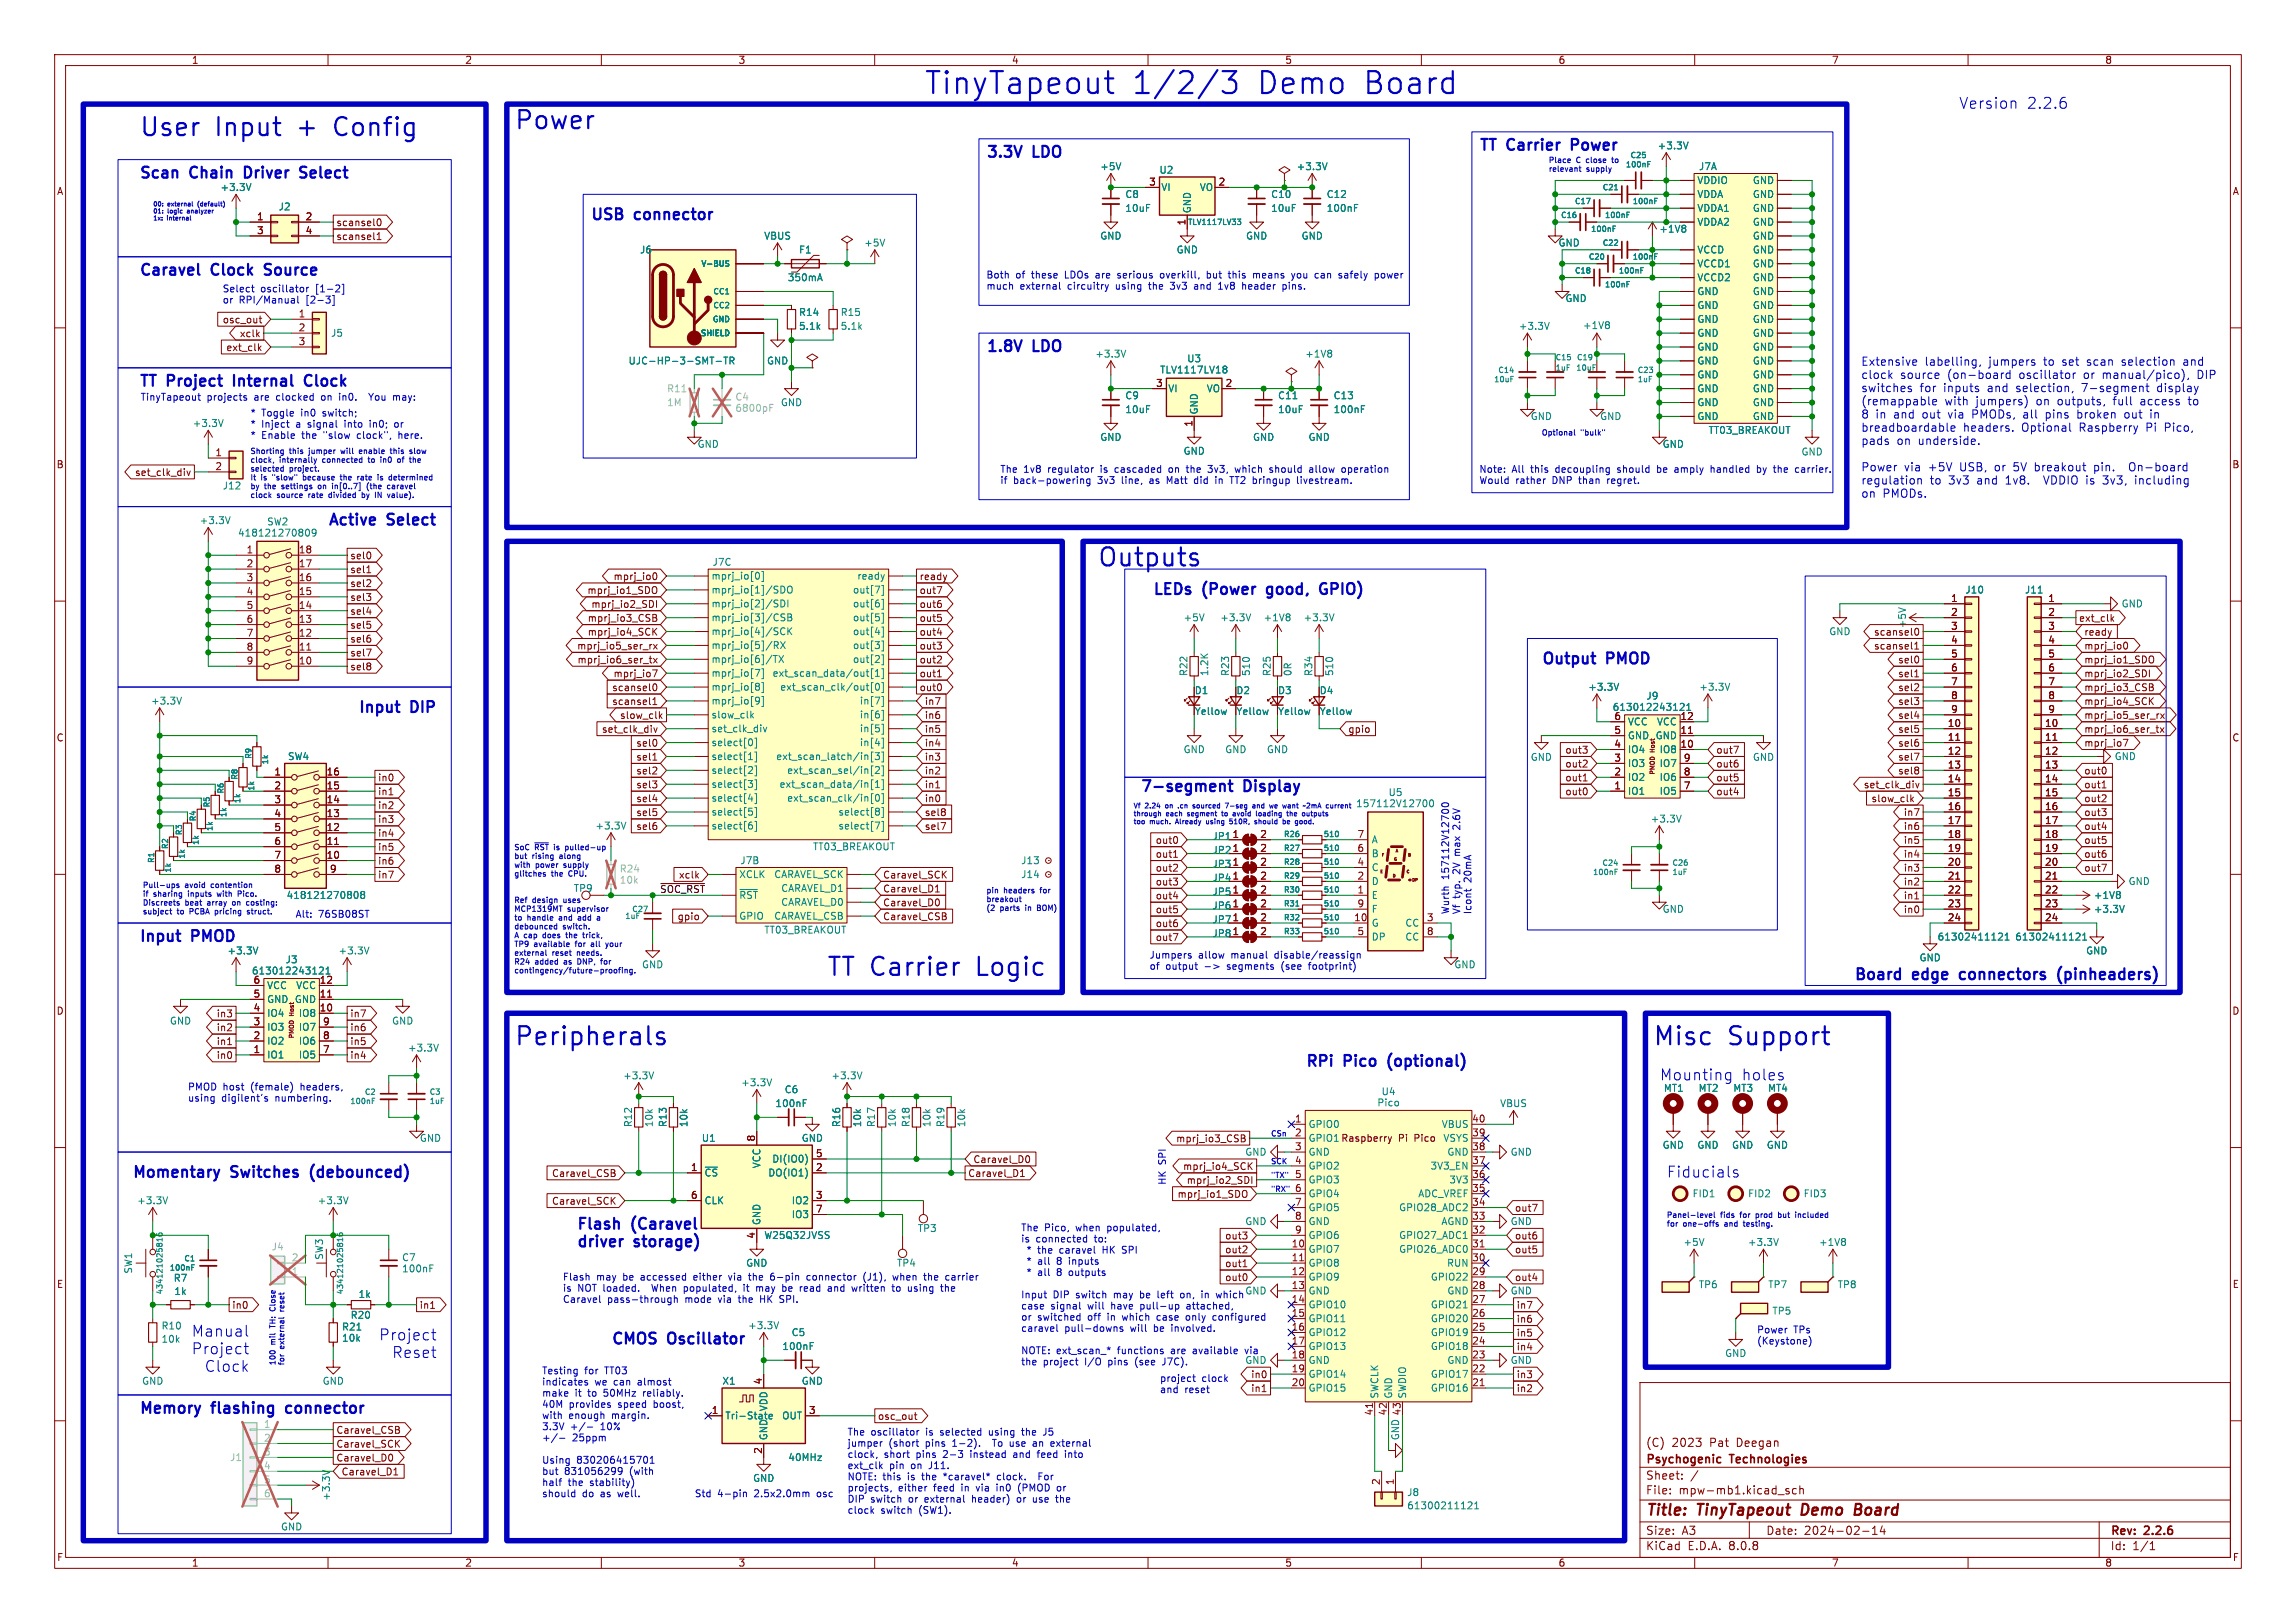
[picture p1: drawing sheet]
<svg xmlns="http://www.w3.org/2000/svg" width="420mm" height="297mm" viewBox="0 0 420 297" stroke-linecap="round" stroke-linejoin="round" font-family="sans-serif">
<defs><g id="words">
<g font-size="5.6" fill="#0000c2">
<text x="168.9" y="17.5">TinyTapeout</text>
<text x="207.2" y="17.5">1/2/3</text>
<text x="230.5" y="17.5">Demo</text>
<text x="250.3" y="17.5">Board</text>
</g>
<g font-size="4.6" fill="#0000c2">
<text x="94" y="23.9">Power</text>
<text x="25.4" y="25.2">User</text>
<text x="39.5" y="25.2">Input</text>
<text x="54.9" y="25.2">+</text>
<text x="62.1" y="25.2">Config</text>
<text x="200.7" y="103.9">Outputs</text>
<text x="151.1" y="178.8">TT Carrier</text>
<text x="179.1" y="178.8">Logic</text>
<text x="94" y="191.5">Peripherals</text>
<text x="302.3" y="191.5">Misc</text>
<text x="316.2" y="191.5">Support</text>
</g>
<g font-size="2.8" fill="#0000c2">
<text x="358.4" y="20.1">Version</text>
<text x="370.8" y="20.1">2.2.6</text>
<text x="180.3" y="29">3.3V</text>
<text x="189.1" y="29">LDO</text>
<text x="270.5" y="27.7">TT</text>
<text x="275.9" y="27.7">Carrier</text>
<text x="288.4" y="27.7">Power</text>
<text x="25.4" y="32.8">Scan</text>
<text x="35" y="32.8">Chain</text>
<text x="45.7" y="32.8">Driver</text>
<text x="56.7" y="32.8">Select</text>
<text x="107.9" y="40.4">USB</text>
<text x="116.3" y="40.4">connector</text>
<text x="25.4" y="50.6">Caravel</text>
<text x="38.9" y="50.6">Clock</text>
<text x="49.4" y="50.6">Source</text>
<text x="180.3" y="64.5">1.8V</text>
<text x="189.1" y="64.5">LDO</text>
<text x="25.4" y="70.9">TT</text>
<text x="30.8" y="70.9">Project</text>
<text x="43.7" y="70.9">Internal</text>
<text x="57.5" y="70.9">Clock</text>
<text x="59.7" y="96.3">Active</text>
<text x="70.8" y="96.3">Select</text>
<text x="210.8" y="109">LEDs</text>
<text x="220.2" y="109">(Power</text>
<text x="232.7" y="109">good,</text>
<text x="243.2" y="109">GPIO)</text>
<text x="281.9" y="121.7">Output</text>
<text x="294.1" y="121.7">PMOD</text>
<text x="65.2" y="130.6">Input</text>
<text x="75.1" y="130.6">DIP</text>
<text x="208.5" y="145">7-segment</text>
<text x="227.7" y="145">Display</text>
<text x="25.4" y="172.5">Input</text>
<text x="35.2" y="172.5">PMOD</text>
<text x="339.1" y="179.5">Board</text>
<text x="350.1" y="179.5">edge</text>
<text x="359.5" y="179.5">connectors</text>
<text x="378.2" y="179.5">(pinheaders)</text>
<text x="238.8" y="195.3">RPi</text>
<text x="246" y="195.3">Pico</text>
<text x="254.8" y="195.3">(optional)</text>
<text x="303.5" y="197.9">Mounting</text>
<text x="318.5" y="197.9">holes</text>
<text x="24.1" y="215.6">Momentary</text>
<text x="42.5" y="215.6">Switches</text>
<text x="57.7" y="215.6">(debounced)</text>
<text x="304.8" y="215.6">Fiducials</text>
<text x="105.4" y="225.1">Flash</text>
<text x="115.7" y="225.1">(Caravel</text>
<text x="105.4" y="228.3">driver</text>
<text x="116.2" y="228.3">storage)</text>
<text x="35.1" y="244.8">Manual</text>
<text x="69.4" y="245.5">Project</text>
<text x="35.1" y="248">Project</text>
<text x="37.5" y="251.2">Clock</text>
<text x="71.8" y="248.7">Reset</text>
<text x="111.8" y="246.1">CMOS</text>
<text x="122.4" y="246.1">Oscillator</text>
<text x="25.4" y="258.8">Memory</text>
<text x="39" y="258.8">flashing</text>
<text x="53.3" y="258.8">connector</text>
</g>
<g font-size="2.8" fill="#840000">
<text x="301" y="277.9">Title:</text>
<text x="310.6" y="277.9">TinyTapeout</text>
<text x="330.4" y="277.9">Demo</text>
<text x="340.9" y="277.9">Board</text>
</g>
<g font-size="2.1" fill="#0000c2">
<text x="340.4" y="67">Extensive</text>
<text x="340.4" y="69.5">clock</text>
<text x="340.4" y="71.9">switches</text>
<text x="347.6" y="69.5">source</text>
<text x="351.2" y="71.9">for</text>
<text x="352.1" y="67">labelling,</text>
<text x="355.6" y="71.9">inputs</text>
<text x="356.3" y="69.5">(on-board</text>
<text x="363.8" y="71.9">and</text>
<text x="363.9" y="67">jumpers</text>
<text x="369.1" y="71.9">selection,</text>
<text x="369.5" y="69.5">oscillator</text>
<text x="374" y="67">to</text>
<text x="377.6" y="67">set</text>
<text x="381.3" y="71.9">7-segment</text>
<text x="381.5" y="69.5">or</text>
<text x="382.2" y="67">scan</text>
<text x="385.1" y="69.5">manual/pico),</text>
<text x="388.7" y="67">selection</text>
<text x="395.2" y="71.9">display</text>
<text x="400.2" y="67">and</text>
<text x="402.6" y="69.5">DIP</text>
<text x="340.4" y="74.3">(remappable</text>
<text x="340.4" y="76.7">8</text>
<text x="343.1" y="76.7">in</text>
<text x="346.5" y="76.7">and</text>
<text x="351.8" y="76.7">out</text>
<text x="355.7" y="74.3">with</text>
<text x="356.7" y="76.7">via</text>
<text x="361.2" y="76.7">PMODs,</text>
<text x="361.5" y="74.3">jumpers)</text>
<text x="370.7" y="76.7">all</text>
<text x="372.7" y="74.3">on</text>
<text x="375" y="76.7">pins</text>
<text x="376.7" y="74.3">outputs,</text>
<text x="380.9" y="76.7">broken</text>
<text x="387.1" y="74.3">full</text>
<text x="389.7" y="76.7">out</text>
<text x="392.2" y="74.3">access</text>
<text x="394.6" y="76.7">in</text>
<text x="401.1" y="74.3">to</text>
<text x="340.4" y="79.1">breadboardable</text>
<text x="340.4" y="81.5">pads</text>
<text x="346.9" y="81.5">on</text>
<text x="351" y="81.5">underside.</text>
<text x="359.1" y="79.1">headers.</text>
<text x="369.9" y="79.1">Optional</text>
<text x="380.5" y="79.1">Raspberry</text>
<text x="392.9" y="79.1">Pi</text>
<text x="396.4" y="79.1">Pico,</text>
<text x="340.4" y="86.4">Power</text>
<text x="340.4" y="88.8">regulation</text>
<text x="348.3" y="86.4">via</text>
<text x="352.8" y="86.4">+5V</text>
<text x="353" y="88.8">to</text>
<text x="356.5" y="88.8">3v3</text>
<text x="358.7" y="86.4">USB,</text>
<text x="361.8" y="88.8">and</text>
<text x="365.2" y="86.4">or</text>
<text x="367.2" y="88.8">1v8.</text>
<text x="368.8" y="86.4">5V breakout</text>
<text x="374.5" y="88.8">VDDIO is</text>
<text x="383.8" y="86.4">pin.</text>
<text x="385.6" y="88.8">3v3,</text>
<text x="390.6" y="86.4">On-board</text>
<text x="391.6" y="88.8">including</text>
<text x="340.4" y="91.2">on</text>
<text x="344.4" y="91.2">PMODs.</text>
</g>
<g font-size="2.1" fill="#840000">
<text x="301" y="268.2">Psychogenic</text>
<text x="301" y="265">(C)</text>
<text x="305.8" y="265">2023</text>
<text x="312.8" y="265">Pat</text>
<text x="316.6" y="268.2">Technologies</text>
<text x="317.8" y="265">Deegan</text>
<text x="301" y="273.7">File:</text>
<text x="301" y="271">Sheet:</text>
<text x="307.1" y="273.7">mpw-mb1.kicad_sch</text>
<text x="301" y="281.1">Size:</text>
<text x="307.6" y="281.1">A3</text>
<text x="323" y="281.1">Date:</text>
<text x="330" y="281.1">2024-02-14</text>
<text x="386" y="281.3">Rev:</text>
<text x="392.4" y="281.3">2.2.6</text>
<text x="301" y="283.9">KiCad</text>
<text x="308.7" y="283.9">E.D.A.</text>
<text x="316.3" y="283.9">8.0.8</text>
<text x="386" y="283.9">Id:</text>
<text x="390.1" y="283.9">1/1</text>
</g>
<g font-size="1.8" fill="#840000">
<text x="35" y="11.9">1</text>
<text x="85" y="11.9">2</text>
<text x="135" y="11.9">3</text>
<text x="185" y="11.9">4</text>
<text x="235" y="11.9">5</text>
<text x="285" y="11.9">6</text>
<text x="335" y="11.9">7</text>
<text x="385" y="11.9">8</text>
<text x="10.3" y="35.9">A</text>
<text x="210.1" y="34">3</text>
<text x="222.8" y="34">2</text>
<text x="408.3" y="35.9">A</text>
<text x="46.9" y="40.4">1</text>
<text x="55.8" y="40.4">2</text>
<text x="61.4" y="41.6">scansel0</text>
<text x="216.9" y="41.3" transform="rotate(-90 216.9 41.3)">1</text>
<text x="46.9" y="42.9">3</text>
<text x="55.8" y="42.9">4</text>
<text x="61.4" y="44.1">scansel1</text>
<text x="40.6" y="59.4">osc_out</text>
<text x="54.5" y="58.2">1</text>
<text x="41.3" y="64.5">ext_clk</text>
<text x="43.8" y="61.9">xclk</text>
<text x="54.5" y="60.7">2</text>
<text x="54.5" y="63.2">3</text>
<text x="211.4" y="70.9">3</text>
<text x="224.1" y="70.9">2</text>
<text x="39.3" y="83.6">1</text>
<text x="218.2" y="78.2" transform="rotate(-90 218.2 78.2)">1</text>
<text x="10.3" y="85.9">B</text>
<text x="24.6" y="87.3">set_clk_div</text>
<text x="39.3" y="86.1">2</text>
<text x="408.2" y="85.9">B</text>
<text x="45" y="101.3">1</text>
<text x="54.6" y="101.3">18</text>
<text x="45" y="103.9">2</text>
<text x="45" y="106.4">3</text>
<text x="54.6" y="106.4">16</text>
<text x="54.6" y="103.9">17</text>
<text x="64" y="102.6">sel0</text>
<text x="64" y="105.1">sel1</text>
<text x="64" y="107.6">sel2</text>
<text x="112.1" y="106.4">mprj_io0</text>
<text x="168.1" y="106.4">ready</text>
<text x="45" y="109">4</text>
<text x="45" y="111.5">5</text>
<text x="54.6" y="111.5">14</text>
<text x="54.6" y="109">15</text>
<text x="64" y="112.7">sel4</text>
<text x="64" y="110.2">sel3</text>
<text x="107.3" y="108.9">mprj_io1_SDO</text>
<text x="107.4" y="114">mprj_io3_CSB</text>
<text x="108.1" y="111.4">mprj_io2_SDI</text>
<text x="168.1" y="108.9">out7</text>
<text x="168.1" y="111.4">out6</text>
<text x="168.1" y="114">out5</text>
<text x="356.8" y="110.2">1</text>
<text x="356.8" y="112.8">2</text>
<text x="374.6" y="110.2">1</text>
<text x="374.6" y="112.8">2</text>
<text x="380.2" y="114">ext_clk</text>
<text x="45" y="114">6</text>
<text x="45" y="116.6">7</text>
<text x="45" y="119.1">8</text>
<text x="54.6" y="119.1">11</text>
<text x="54.6" y="116.6">12</text>
<text x="54.6" y="114">13</text>
<text x="64" y="117.8">sel6</text>
<text x="64" y="115.3">sel5</text>
<text x="105.5" y="119.1">mprj_io5_ser_rx</text>
<text x="107.4" y="116.5">mprj_io4_SCK</text>
<text x="168.1" y="119.1">out3</text>
<text x="168.1" y="116.5">out4</text>
<text x="342.7" y="119.1">scansel1</text>
<text x="342.7" y="116.5">scansel0</text>
<text x="348.8" y="115.1" transform="rotate(-90 348.8 115.1)">+5V</text>
<text x="356.8" y="115.3">3</text>
<text x="356.8" y="117.9">4</text>
<text x="374.6" y="115.3">3</text>
<text x="374.6" y="117.9">4</text>
<text x="381.2" y="119.1">mprj_io0</text>
<text x="381.2" y="116.5">ready</text>
<text x="45" y="121.7">9</text>
<text x="54.6" y="121.7">10</text>
<text x="64" y="120.3">sel7</text>
<text x="64" y="122.9">sel8</text>
<text x="105.5" y="121.6">mprj_io6_ser_tx</text>
<text x="112.1" y="124.1">mprj_io7</text>
<text x="168.1" y="121.6">out2</text>
<text x="168.1" y="124.1">out1</text>
<text x="347.1" y="121.6">sel0</text>
<text x="347.1" y="124.1">sel1</text>
<text x="356.8" y="120.4">5</text>
<text x="356.8" y="122.9">6</text>
<text x="356.8" y="125.5">7</text>
<text x="374.6" y="120.4">5</text>
<text x="374.6" y="122.9">6</text>
<text x="374.6" y="125.5">7</text>
<text x="381.2" y="124.1">mprj_io2_SDI</text>
<text x="381.2" y="121.6">mprj_io1_SDO</text>
<text x="111.9" y="126.7">scansel0</text>
<text x="111.9" y="129.2">scansel1</text>
<text x="113.3" y="131.8">slow_clk</text>
<text x="168.1" y="126.7">out0</text>
<text x="169.1" y="129.2">in7</text>
<text x="169.1" y="131.8">in6</text>
<text x="218.4" y="127.2">D1</text>
<text x="226.1" y="127.2">D2</text>
<text x="233.7" y="127.2">D3</text>
<text x="241.3" y="127.2">D4</text>
<text x="295.2" y="131.8">6</text>
<text x="307.3" y="131.8">12</text>
<text x="347.1" y="131.8">sel4</text>
<text x="347.1" y="126.7">sel2</text>
<text x="347.1" y="129.2">sel3</text>
<text x="356.8" y="128">8</text>
<text x="356.8" y="130.6">9</text>
<text x="374.6" y="128">8</text>
<text x="374.6" y="130.6">9</text>
<text x="381.2" y="129.2">mprj_io4_SCK</text>
<text x="381.2" y="126.7">mprj_io3_CSB</text>
<text x="381.2" y="131.8">mprj_io5_ser_rx</text>
<text x="10.3" y="135.9">C</text>
<text x="110" y="134.3">set_clk_div</text>
<text x="116.3" y="136.8">sel0</text>
<text x="169.1" y="134.3">in5</text>
<text x="169.1" y="136.8">in4</text>
<text x="246.5" y="134.3">gpio</text>
<text x="295.2" y="136.9">4</text>
<text x="295.2" y="134.4">5</text>
<text x="307.3" y="136.9">10</text>
<text x="307.3" y="134.4">11</text>
<text x="347.1" y="136.8">sel6</text>
<text x="347.1" y="134.3">sel5</text>
<text x="356.2" y="133.1">10</text>
<text x="356.2" y="135.6">11</text>
<text x="374" y="133.1">10</text>
<text x="374" y="135.6">11</text>
<text x="381.2" y="136.8">mprj_io7</text>
<text x="381.2" y="134.3">mprj_io6_ser_tx</text>
<text x="408.2" y="135.9">C</text>
<text x="50.1" y="142">1</text>
<text x="59.6" y="142">16</text>
<text x="69.1" y="143.2">in0</text>
<text x="116.3" y="141.9">sel2</text>
<text x="116.3" y="139.4">sel1</text>
<text x="169.1" y="139.4">in3</text>
<text x="169.1" y="141.9">in2</text>
<text x="286.2" y="143.2">out1</text>
<text x="286.2" y="138.1">out3</text>
<text x="286.2" y="140.7">out2</text>
<text x="295.2" y="142">2</text>
<text x="295.2" y="139.4">3</text>
<text x="307.9" y="142">8</text>
<text x="307.9" y="139.4">9</text>
<text x="313.8" y="138.1">out7</text>
<text x="313.8" y="143.2">out5</text>
<text x="313.8" y="140.7">out6</text>
<text x="347.1" y="141.9">sel8</text>
<text x="347.1" y="139.4">sel7</text>
<text x="356.2" y="138.2">12</text>
<text x="356.2" y="140.7">13</text>
<text x="356.2" y="143.3">14</text>
<text x="374" y="138.2">12</text>
<text x="374" y="140.7">13</text>
<text x="374" y="143.3">14</text>
<text x="381.2" y="141.9">out0</text>
<text x="50.1" y="144.5">2</text>
<text x="50.1" y="147.1">3</text>
<text x="50.1" y="149.6">4</text>
<text x="59.6" y="149.6">13</text>
<text x="59.6" y="147.1">14</text>
<text x="59.6" y="144.5">15</text>
<text x="69.1" y="145.7">in1</text>
<text x="69.1" y="148.3">in2</text>
<text x="116.3" y="149.5">sel5</text>
<text x="116.3" y="147">sel4</text>
<text x="116.3" y="144.5">sel3</text>
<text x="169.1" y="147">in0</text>
<text x="169.1" y="144.5">in1</text>
<text x="169.1" y="149.5">sel8</text>
<text x="286.2" y="145.7">out0</text>
<text x="295.2" y="144.5">1</text>
<text x="307.9" y="144.5">7</text>
<text x="313.8" y="145.7">out4</text>
<text x="340.8" y="144.5">set_clk_div</text>
<text x="342.2" y="147">slow_clk</text>
<text x="348.1" y="149.5">in7</text>
<text x="356.2" y="145.8">15</text>
<text x="356.2" y="148.3">16</text>
<text x="374" y="145.8">15</text>
<text x="374" y="148.3">16</text>
<text x="381.2" y="147">out2</text>
<text x="381.2" y="144.5">out1</text>
<text x="381.2" y="149.5">out3</text>
<text x="50.1" y="152.1">5</text>
<text x="50.1" y="154.7">6</text>
<text x="59.6" y="154.7">11</text>
<text x="59.6" y="152.1">12</text>
<text x="69.1" y="150.8">in3</text>
<text x="69.1" y="153.4">in4</text>
<text x="69.1" y="155.9">in5</text>
<text x="116.3" y="152.1">sel6</text>
<text x="169.1" y="152.1">sel7</text>
<text x="211.3" y="154.6">out0</text>
<text x="225.4" y="153.4">1</text>
<text x="225.4" y="156">1</text>
<text x="230.4" y="153.4">2</text>
<text x="230.4" y="156">2</text>
<text x="248.2" y="156">6</text>
<text x="248.2" y="153.4">7</text>
<text x="348.1" y="152.1">in6</text>
<text x="348.1" y="154.6">in5</text>
<text x="356.2" y="150.9">17</text>
<text x="356.2" y="153.4">18</text>
<text x="356.2" y="156">19</text>
<text x="374" y="150.9">17</text>
<text x="374" y="153.4">18</text>
<text x="374" y="156">19</text>
<text x="381.2" y="154.6">out5</text>
<text x="381.2" y="152.1">out4</text>
<text x="50.1" y="157.2">7</text>
<text x="50.1" y="159.8">8</text>
<text x="59.6" y="157.2">10</text>
<text x="60.3" y="159.8">9</text>
<text x="69.1" y="161">in7</text>
<text x="69.1" y="158.4">in6</text>
<text x="124.1" y="161">xclk</text>
<text x="161.4" y="161">Caravel_SCK</text>
<text x="211.3" y="157.2">out1</text>
<text x="211.3" y="159.7">out2</text>
<text x="225.4" y="161">1</text>
<text x="225.4" y="158.5">1</text>
<text x="230.4" y="161">2</text>
<text x="230.4" y="158.5">2</text>
<text x="248.2" y="161">2</text>
<text x="248.2" y="158.5">4</text>
<text x="348.1" y="157.2">in4</text>
<text x="348.1" y="159.7">in3</text>
<text x="356.2" y="158.5">20</text>
<text x="356.2" y="161">21</text>
<text x="374" y="158.5">20</text>
<text x="374" y="161">21</text>
<text x="381.2" y="157.2">out6</text>
<text x="381.2" y="159.7">out7</text>
<text x="161.4" y="166.1">Caravel_D0</text>
<text x="161.4" y="163.5">Caravel_D1</text>
<text x="211.3" y="164.8">out4</text>
<text x="211.3" y="167.3">out5</text>
<text x="211.3" y="162.2">out3</text>
<text x="225.4" y="166.1">1</text>
<text x="225.4" y="163.6">1</text>
<text x="230.4" y="166.1">2</text>
<text x="230.4" y="163.6">2</text>
<text x="248.2" y="163.6">1</text>
<text x="248.2" y="166.1">9</text>
<text x="348.1" y="167.3">in0</text>
<text x="348.1" y="164.8">in1</text>
<text x="348.1" y="162.2">in2</text>
<text x="356.2" y="163.6">22</text>
<text x="356.2" y="166.1">23</text>
<text x="374" y="163.6">22</text>
<text x="374" y="166.1">23</text>
<text x="123.9" y="168.6">gpio</text>
<text x="161.4" y="168.6">Caravel_CSB</text>
<text x="211.3" y="169.9">out6</text>
<text x="211.3" y="172.4">out7</text>
<text x="225.4" y="171.2">1</text>
<text x="225.4" y="168.7">1</text>
<text x="230.4" y="171.2">2</text>
<text x="230.4" y="168.7">2</text>
<text x="247.6" y="168.7">10</text>
<text x="248.2" y="171.2">5</text>
<text x="260.9" y="168.7">3</text>
<text x="260.9" y="171.2">8</text>
<text x="356.2" y="168.7">24</text>
<text x="374" y="168.7">24</text>
<text x="10.3" y="185.9">D</text>
<text x="46.3" y="185.2">4</text>
<text x="46.3" y="182.6">5</text>
<text x="46.3" y="180.1">6</text>
<text x="58.4" y="185.2">10</text>
<text x="58.4" y="182.6">11</text>
<text x="58.4" y="180.1">12</text>
<text x="408.2" y="185.9">D</text>
<text x="39.5" y="186.4">in3</text>
<text x="39.5" y="191.5">in1</text>
<text x="39.5" y="188.9">in2</text>
<text x="46.3" y="190.2">2</text>
<text x="46.3" y="187.7">3</text>
<text x="59" y="190.2">8</text>
<text x="59" y="187.7">9</text>
<text x="64" y="186.4">in7</text>
<text x="64" y="188.9">in6</text>
<text x="64" y="191.5">in5</text>
<text x="39.5" y="194">in0</text>
<text x="46.3" y="192.8">1</text>
<text x="59" y="192.8">7</text>
<text x="64" y="194">in4</text>
<text x="138.2" y="209" transform="rotate(-90 138.2 209)">8</text>
<text x="215" y="209.2">mprj_io3_CSB</text>
<text x="236.8" y="205.5">1</text>
<text x="236.8" y="208">2</text>
<text x="255.8" y="209.2">Pi</text>
<text x="258.9" y="209.2">Pico</text>
<text x="269.2" y="208">39</text>
<text x="269.2" y="205.5">40</text>
<text x="100.9" y="215.6">Caravel_CSB</text>
<text x="126.3" y="214.4">1</text>
<text x="149.2" y="214.4">2</text>
<text x="149.2" y="211.8">5</text>
<text x="177" y="215.6">Caravel_D1</text>
<text x="178" y="213">Caravel_D0</text>
<text x="216.3" y="214.3">mprj_io4_SCK</text>
<text x="236.8" y="210.6">3</text>
<text x="236.8" y="213.1">4</text>
<text x="236.8" y="215.6">5</text>
<text x="269.2" y="215.6">36</text>
<text x="269.2" y="213.1">37</text>
<text x="269.2" y="210.6">38</text>
<text x="100.9" y="220.7">Caravel_SCK</text>
<text x="126.3" y="219.5">6</text>
<text x="149.2" y="219.5">3</text>
<text x="149.2" y="222">7</text>
<text x="215.3" y="219.4">mprj_io1_SDO</text>
<text x="217" y="216.9">mprj_io2_SDI</text>
<text x="236.8" y="218.2">6</text>
<text x="236.8" y="220.7">7</text>
<text x="269.2" y="220.7">34</text>
<text x="269.2" y="218.2">35</text>
<text x="277" y="221.9">out7</text>
<text x="138.2" y="226.8" transform="rotate(-90 138.2 226.8)">4</text>
<text x="224" y="227">out3</text>
<text x="236.8" y="223.3">8</text>
<text x="236.8" y="225.8">9</text>
<text x="269.2" y="225.8">32</text>
<text x="269.2" y="223.3">33</text>
<text x="277" y="227">out6</text>
<text x="224" y="229.6">out2</text>
<text x="224" y="232.1">out1</text>
<text x="236.2" y="228.3">10</text>
<text x="236.2" y="230.9">11</text>
<text x="236.2" y="233.4">12</text>
<text x="269.2" y="233.4">29</text>
<text x="269.2" y="230.9">30</text>
<text x="269.2" y="228.3">31</text>
<text x="277" y="229.6">out5</text>
<text x="10.3" y="235.9">E</text>
<text x="42.4" y="239.7">in0</text>
<text x="76.7" y="239.7">in1</text>
<text x="224" y="234.6">out0</text>
<text x="236.2" y="236">13</text>
<text x="236.2" y="238.5">14</text>
<text x="269.2" y="238.5">27</text>
<text x="269.2" y="236">28</text>
<text x="277" y="234.6">out4</text>
<text x="277.3" y="239.7">in7</text>
<text x="408.3" y="235.9">E</text>
<text x="236.2" y="241">15</text>
<text x="236.2" y="243.6">16</text>
<text x="269.2" y="243.6">25</text>
<text x="269.2" y="241">26</text>
<text x="277.3" y="242.3">in6</text>
<text x="277.3" y="244.8">in5</text>
<text x="236.2" y="246.1">17</text>
<text x="236.2" y="248.7">18</text>
<text x="236.2" y="251.2">19</text>
<text x="269.2" y="251.2">22</text>
<text x="269.2" y="248.7">23</text>
<text x="269.2" y="246.1">24</text>
<text x="277.3" y="247.3">in4</text>
<text x="139.4" y="253.4" transform="rotate(-90 139.4 253.4)">4</text>
<text x="228.8" y="252.4">in0</text>
<text x="228.8" y="255">in1</text>
<text x="236.2" y="253.7">20</text>
<text x="269.2" y="253.7">21</text>
<text x="277.3" y="252.4">in3</text>
<text x="277.3" y="255">in2</text>
<text x="61.4" y="262.6">Caravel_CSB</text>
<text x="130.1" y="258.8">1</text>
<text x="147.9" y="258.8">3</text>
<text x="160.5" y="260">osc_out</text>
<text x="251.2" y="259.1" transform="rotate(-90 251.2 259.1)">41</text>
<text x="253.7" y="259.1" transform="rotate(-90 253.7 259.1)">42</text>
<text x="61.4" y="267.7">Caravel_D0</text>
<text x="61.4" y="265.1">Caravel_SCK</text>
<text x="139.4" y="266.1" transform="rotate(-90 139.4 266.1)">2</text>
<text x="62.4" y="270.2">Caravel_D1</text>
<text x="252.5" y="271.9" transform="rotate(-90 252.5 271.9)">2</text>
<text x="255" y="271.9" transform="rotate(-90 255 271.9)">1</text>
<text x="10.3" y="285.9">F</text>
<text x="35" y="286.9">1</text>
<text x="85" y="286.9">2</text>
<text x="135" y="286.9">3</text>
<text x="185" y="286.9">4</text>
<text x="235" y="286.9">5</text>
<text x="285" y="286.9">6</text>
<text x="335" y="286.9">7</text>
<text x="385" y="286.9">8</text>
<text x="408.3" y="285.9">F</text>
</g>
<g font-size="1.8" fill="#008484">
<text x="303.1" y="27.5">+3.3V</text>
<text x="40.2" y="35.2">+3.3V</text>
<text x="201.2" y="31.3">+5V</text>
<text x="212" y="32">U2</text>
<text x="212.3" y="35.2">VI</text>
<text x="219.4" y="35.2">VO</text>
<text x="237.1" y="31.3">+3.3V</text>
<text x="310.4" y="33.9">VDDIO</text>
<text x="310.7" y="31.3">J7A</text>
<text x="320.5" y="33.9">GND</text>
<text x="50.9" y="38.7">J2</text>
<text x="205.7" y="36.4">C8</text>
<text x="205.7" y="39">10uF</text>
<text x="218" y="39.1" transform="rotate(-90 218 39.1)">GND</text>
<text x="232.4" y="36.4">C10</text>
<text x="232.4" y="39">10uF</text>
<text x="242.6" y="39">100nF</text>
<text x="242.6" y="36.4">C12</text>
<text x="310.4" y="36.4">VDDA</text>
<text x="310.4" y="41.5">VDDA2</text>
<text x="310.4" y="39">VDDA1</text>
<text x="320.5" y="36.4">GND</text>
<text x="320.5" y="39">GND</text>
<text x="320.5" y="41.5">GND</text>
<text x="117" y="46.6">J6</text>
<text x="139.7" y="44">VBUS</text>
<text x="146.1" y="46.6">F1</text>
<text x="158" y="45.3">+5V</text>
<text x="201.2" y="44">GND</text>
<text x="215.1" y="46.6">GND</text>
<text x="227.8" y="44">GND</text>
<text x="238" y="44">GND</text>
<text x="285" y="45.3">GND</text>
<text x="303.4" y="42.8">+1V8</text>
<text x="310.4" y="46.6">VCCD</text>
<text x="320.5" y="46.6">GND</text>
<text x="320.5" y="44">GND</text>
<text x="144" y="51.7">350mA</text>
<text x="310.4" y="51.7">VCCD2</text>
<text x="310.4" y="49.1">VCCD1</text>
<text x="320.5" y="49.1">GND</text>
<text x="320.5" y="51.7">GND</text>
<text x="146.1" y="58">R14</text>
<text x="153.7" y="58">R15</text>
<text x="286.3" y="55.5">GND</text>
<text x="310.4" y="54.2">GND</text>
<text x="310.4" y="59.3">GND</text>
<text x="310.4" y="56.7">GND</text>
<text x="320.5" y="54.2">GND</text>
<text x="320.5" y="56.7">GND</text>
<text x="320.5" y="59.3">GND</text>
<text x="60.5" y="61.8">J5</text>
<text x="146.1" y="60.6">5.1k</text>
<text x="153.7" y="60.6">5.1k</text>
<text x="200.3" y="65.6">+3.3V</text>
<text x="238.7" y="65.6">+1V8</text>
<text x="277.7" y="60.6">+3.3V</text>
<text x="289.5" y="60.4">+1V8</text>
<text x="310.4" y="61.8">GND</text>
<text x="310.4" y="64.4">GND</text>
<text x="320.5" y="61.8">GND</text>
<text x="320.5" y="64.4">GND</text>
<text x="114.9" y="66.9">UJC-HP-3-SMT-TR</text>
<text x="140.2" y="66.9">GND</text>
<text x="212.1" y="68.5">TLV1117LV18</text>
<text x="213.6" y="72">VI</text>
<text x="217.1" y="66.5">U3</text>
<text x="220.6" y="72">VO</text>
<text x="310.4" y="66.9">GND</text>
<text x="310.4" y="69.4">GND</text>
<text x="310.4" y="72">GND</text>
<text x="320.5" y="66.9">GND</text>
<text x="320.5" y="69.4">GND</text>
<text x="320.5" y="72">GND</text>
<text x="142.7" y="74.5">GND</text>
<text x="205.7" y="73.3">C9</text>
<text x="205.7" y="75.8">10uF</text>
<text x="219.3" y="75.9" transform="rotate(-90 219.3 75.9)">GND</text>
<text x="233.7" y="73.3">C11</text>
<text x="233.7" y="75.8">10uF</text>
<text x="243.8" y="75.8">100nF</text>
<text x="243.8" y="73.3">C13</text>
<text x="279.9" y="77.1">GND</text>
<text x="292.6" y="77.1">GND</text>
<text x="310.4" y="74.5">GND</text>
<text x="310.4" y="77.1">GND</text>
<text x="320.5" y="74.5">GND</text>
<text x="320.5" y="77.1">GND</text>
<text x="35.2" y="78.3">+3.3V</text>
<text x="127.5" y="82.1">GND</text>
<text x="201.2" y="80.9">GND</text>
<text x="216.4" y="83.4">GND</text>
<text x="229.1" y="80.9">GND</text>
<text x="239.3" y="80.9">GND</text>
<text x="304" y="82.1">GND</text>
<text x="312.4" y="79.6">TT03_BREAKOUT</text>
<text x="329.4" y="83.5">GND</text>
<text x="40.6" y="89.8">J12</text>
<text x="36.4" y="96.1">+3.3V</text>
<text x="43.4" y="98.4">418121270809</text>
<text x="48.8" y="96.3">SW2</text>
<text x="130" y="106.3">mprj_io[0]</text>
<text x="130.3" y="103.7">J7C</text>
<text x="156.7" y="106.3">ready</text>
<text x="130" y="113.9">mprj_io[3]/CSB</text>
<text x="130" y="111.4">mprj_io[2]/SDI</text>
<text x="130" y="108.8">mprj_io[1]/SDO</text>
<text x="155.9" y="111.4">out[6]</text>
<text x="155.9" y="113.9">out[5]</text>
<text x="155.9" y="108.8">out[7]</text>
<text x="216.4" y="113.9">+5V</text>
<text x="223.1" y="113.9">+3.3V</text>
<text x="231" y="113.9">+1V8</text>
<text x="238.4" y="113.9">+3.3V</text>
<text x="359.4" y="108.8">J10</text>
<text x="370.3" y="108.8">J11</text>
<text x="388" y="111.4">GND</text>
<text x="130" y="119">mprj_io[5]/RX</text>
<text x="130" y="116.4">mprj_io[4]/SCK</text>
<text x="155.9" y="116.4">out[4]</text>
<text x="155.9" y="119">out[3]</text>
<text x="334.5" y="116.4">GND</text>
<text x="130" y="124.1">mprj_io[7]</text>
<text x="130" y="121.5">mprj_io[6]/TX</text>
<text x="141.2" y="124.1">ext_scan_data/out[1]</text>
<text x="155.9" y="121.5">out[2]</text>
<text x="217.4" y="123.8" transform="rotate(-90 217.4 123.8)">R22</text>
<text x="221.2" y="123.8" transform="rotate(-90 221.2 123.8)">1.2K</text>
<text x="225" y="123.8" transform="rotate(-90 225 123.8)">R23</text>
<text x="228.8" y="123.8" transform="rotate(-90 228.8 123.8)">510</text>
<text x="232.6" y="123.8" transform="rotate(-90 232.6 123.8)">R25</text>
<text x="236.4" y="123.8" transform="rotate(-90 236.4 123.8)">0R</text>
<text x="240.3" y="123.8" transform="rotate(-90 240.3 123.8)">R34</text>
<text x="244.1" y="123.8" transform="rotate(-90 244.1 123.8)">510</text>
<text x="27.5" y="129.1">+3.3V</text>
<text x="130" y="129.1">mprj_io[9]</text>
<text x="130" y="126.6">mprj_io[8]</text>
<text x="130" y="131.7">slow_clk</text>
<text x="142.6" y="126.6">ext_scan_clk/out[0]</text>
<text x="157.2" y="131.7">in[6]</text>
<text x="157.2" y="129.1">in[7]</text>
<text x="218.4" y="131">Yellow</text>
<text x="226.1" y="131">Yellow</text>
<text x="233.7" y="131">Yellow</text>
<text x="241.3" y="131">Yellow</text>
<text x="290.4" y="126.6">+3.3V</text>
<text x="294.9" y="130.3">613012243121</text>
<text x="301.1" y="128.2">J9</text>
<text x="310.7" y="126.6">+3.3V</text>
<text x="130" y="134.2">set_clk_div</text>
<text x="130" y="136.8">select[0]</text>
<text x="157.2" y="136.8">in[4]</text>
<text x="157.2" y="134.2">in[5]</text>
<text x="297.7" y="135.5">GND GND</text>
<text x="297.7" y="132.9">VCC</text>
<text x="303" y="132.9">VCC</text>
<text x="52.6" y="139.3">SW4</text>
<text x="130" y="141.8">select[2]</text>
<text x="130" y="139.3">select[1]</text>
<text x="141.9" y="139.3">ext_scan_latch/in[3]</text>
<text x="143.9" y="141.8">ext_scan_sel/in[2]</text>
<text x="216.4" y="138">GND</text>
<text x="224" y="138">GND</text>
<text x="231.6" y="138">GND</text>
<text x="279.9" y="139.4">GND</text>
<text x="297.7" y="143.1">IO2</text>
<text x="297.7" y="140.6">IO3</text>
<text x="297.7" y="138">IO4</text>
<text x="303.5" y="138">IO8</text>
<text x="303.5" y="143.1">IO6</text>
<text x="303.5" y="140.6">IO7</text>
<text x="320.5" y="139.4">GND</text>
<text x="386.7" y="139.3">GND</text>
<text x="130" y="149.5">select[5]</text>
<text x="130" y="146.9">select[4]</text>
<text x="130" y="144.4">select[3]</text>
<text x="142.5" y="144.4">ext_scan_data/in[1]</text>
<text x="143.9" y="146.9">ext_scan_clk/in[0]</text>
<text x="153.3" y="149.5">select[8]</text>
<text x="248" y="147.9">157112V12700</text>
<text x="253.9" y="145.9">U5</text>
<text x="297.7" y="145.6">IO1</text>
<text x="303.5" y="145.6">IO5</text>
<text x="108.8" y="152">+3.3V</text>
<text x="130" y="152">select[6]</text>
<text x="148.6" y="155.8">TT03_BREAKOUT</text>
<text x="153.3" y="152">select[7]</text>
<text x="221.7" y="153.9">JP1</text>
<text x="250.8" y="154.5">A</text>
<text x="301.9" y="150.7">+3.3V</text>
<text x="135.1" y="160.9">XCLK</text>
<text x="135.3" y="158.3">J7B</text>
<text x="141.5" y="160.9">CARAVEL_SCK</text>
<text x="186.7" y="158.3">J13</text>
<text x="186.7" y="160.9">J14</text>
<text x="221.7" y="156.4">JP2</text>
<text x="221.7" y="161.5">JP4</text>
<text x="221.7" y="159">JP3</text>
<text x="250.8" y="159.6">C</text>
<text x="250.8" y="157.1">B</text>
<text x="52.3" y="164.7">418121270808</text>
<text x="104.9" y="163.4">TP9</text>
<text x="135.1" y="164.7">~{RST}</text>
<text x="142.8" y="163.4">CARAVEL_D1</text>
<text x="142.8" y="166">CARAVEL_D0</text>
<text x="221.7" y="166.6">JP6</text>
<text x="221.7" y="164.1">JP5</text>
<text x="250.8" y="164.7">E</text>
<text x="250.8" y="162.2">D</text>
<text x="250.8" y="167.2">F</text>
<text x="304" y="167.2">GND</text>
<text x="382.9" y="164.7">+1V8</text>
<text x="382.9" y="167.2">+3.3V</text>
<text x="389.3" y="162.2">GND</text>
<text x="135.1" y="168.5">GPIO</text>
<text x="139.7" y="171">TT03_BREAKOUT</text>
<text x="141.5" y="168.5">CARAVEL_CSB</text>
<text x="221.7" y="171.7">JP8</text>
<text x="221.7" y="169.1">JP7</text>
<text x="250.8" y="169.8">G</text>
<text x="250.8" y="172.3">DP</text>
<text x="257" y="169.8">CC</text>
<text x="257" y="172.3">CC</text>
<text x="354.3" y="172.3">61302411121</text>
<text x="368.5" y="172.3">61302411121</text>
<text x="41.5" y="174.9">+3.3V</text>
<text x="46" y="178.5">613012243121</text>
<text x="52.1" y="176.5">J3</text>
<text x="61.8" y="174.9">+3.3V</text>
<text x="117.3" y="177.4">GND</text>
<text x="265.9" y="177.4">GND</text>
<text x="351" y="176.1">GND</text>
<text x="381.5" y="174.9">GND</text>
<text x="48.8" y="183.7">GND GND</text>
<text x="48.8" y="181.2">VCC</text>
<text x="54.1" y="181.2">VCC</text>
<text x="31" y="187.7">GND</text>
<text x="48.8" y="191.4">IO2</text>
<text x="48.8" y="188.8">IO3</text>
<text x="48.8" y="186.3">IO4</text>
<text x="54.6" y="186.3">IO8</text>
<text x="54.6" y="191.4">IO6</text>
<text x="54.6" y="188.8">IO7</text>
<text x="71.6" y="187.7">GND</text>
<text x="48.8" y="193.9">IO1</text>
<text x="54.6" y="193.9">IO5</text>
<text x="74.5" y="192.6">+3.3V</text>
<text x="113.9" y="197.7">+3.3V</text>
<text x="152" y="197.7">+3.3V</text>
<text x="135.5" y="199">+3.3V</text>
<text x="141.7" y="202.8">100nF</text>
<text x="143.4" y="200.3">C6</text>
<text x="251.8" y="202.7">Pico</text>
<text x="252.6" y="200.6">U4</text>
<text x="274.3" y="202.8">VBUS</text>
<text x="304.3" y="200">MT1</text>
<text x="310.6" y="200">MT2</text>
<text x="317" y="200">MT3</text>
<text x="323.3" y="200">MT4</text>
<text x="76.7" y="209.1">GND</text>
<text x="115.8" y="206.4" transform="rotate(-90 115.8 206.4)">R12</text>
<text x="119.6" y="206.4" transform="rotate(-90 119.6 206.4)">10k</text>
<text x="122.1" y="206.4" transform="rotate(-90 122.1 206.4)">R13</text>
<text x="126" y="206.4" transform="rotate(-90 126 206.4)">10k</text>
<text x="128.3" y="209.1">U1</text>
<text x="146.6" y="209.1">GND</text>
<text x="153.9" y="206.4" transform="rotate(-90 153.9 206.4)">R16</text>
<text x="157.7" y="206.4" transform="rotate(-90 157.7 206.4)">10k</text>
<text x="160.2" y="206.4" transform="rotate(-90 160.2 206.4)">R17</text>
<text x="164.1" y="206.4" transform="rotate(-90 164.1 206.4)">10k</text>
<text x="166.6" y="206.4" transform="rotate(-90 166.6 206.4)">R18</text>
<text x="170.4" y="206.4" transform="rotate(-90 170.4 206.4)">10k</text>
<text x="172.9" y="206.4" transform="rotate(-90 172.9 206.4)">R19</text>
<text x="176.8" y="206.4" transform="rotate(-90 176.8 206.4)">10k</text>
<text x="239.3" y="206.6">GPIO0</text>
<text x="239.3" y="209.1">GPIO1 Raspberry</text>
<text x="263.6" y="206.6">VBUS</text>
<text x="263.9" y="209.1">VSYS</text>
<text x="128.8" y="215.5">~{CS}</text>
<text x="139.3" y="213.9" transform="rotate(-90 139.3 213.9)">VCC</text>
<text x="140.4" y="215.5">DO(IO1)</text>
<text x="141.2" y="213">DI(IO0)</text>
<text x="227.7" y="211.7">GND</text>
<text x="239.3" y="211.7">GND</text>
<text x="239.3" y="214.2">GPIO2</text>
<text x="261.6" y="214.2">3V3_EN</text>
<text x="264.7" y="211.7">GND</text>
<text x="276.2" y="211.7">GND</text>
<text x="304" y="210.4">GND</text>
<text x="310.4" y="210.4">GND</text>
<text x="316.7" y="210.4">GND</text>
<text x="323.1" y="210.4">GND</text>
<text x="25" y="220.6">+3.3V</text>
<text x="58" y="220.6">+3.3V</text>
<text x="128.8" y="220.6">CLK</text>
<text x="144.7" y="220.6">IO2</text>
<text x="239.3" y="216.8">GPIO3</text>
<text x="239.3" y="219.3">GPIO4</text>
<text x="239.3" y="221.8">GPIO5</text>
<text x="255.8" y="221.8">GPIO28_ADC2</text>
<text x="259.3" y="219.3">ADC_VREF</text>
<text x="265" y="216.8">3V3</text>
<text x="309.5" y="219.3">FID1</text>
<text x="319.7" y="219.3">FID2</text>
<text x="329.8" y="219.3">FID3</text>
<text x="139.3" y="224.3" transform="rotate(-90 139.3 224.3)">GND</text>
<text x="139.7" y="226.9">W25Q32JVSS</text>
<text x="144.7" y="223.1">IO3</text>
<text x="167.8" y="225.7">TP3</text>
<text x="227.7" y="224.4">GND</text>
<text x="239.3" y="224.4">GND</text>
<text x="239.3" y="226.9">GPIO6</text>
<text x="255.8" y="226.9">GPIO27_ADC1</text>
<text x="263.6" y="224.4">AGND</text>
<text x="276.2" y="224.4">GND</text>
<text x="24.4" y="233.2" transform="rotate(-90 24.4 233.2)">SW1</text>
<text x="59.3" y="230.6" transform="rotate(-90 59.3 230.6)">SW3</text>
<text x="73.5" y="231">C7</text>
<text x="73.5" y="233">100nF</text>
<text x="136.4" y="232">GND</text>
<text x="164" y="232">TP4</text>
<text x="239.3" y="229.5">GPIO7</text>
<text x="239.3" y="232">GPIO8</text>
<text x="255.8" y="229.5">GPIO26_ADC0</text>
<text x="264.6" y="232">RUN</text>
<text x="307.8" y="228.2">+5V</text>
<text x="319.6" y="228.2">+3.3V</text>
<text x="332.6" y="228.2">+1V8</text>
<text x="31.7" y="234.7">R7</text>
<text x="31.8" y="237.2">1k</text>
<text x="65.5" y="237.7">1k</text>
<text x="239.3" y="234.5">GPIO9</text>
<text x="239.3" y="237.1">GND</text>
<text x="239.3" y="239.6">GPIO10</text>
<text x="261.6" y="239.6">GPIO21</text>
<text x="261.6" y="234.5">GPIO22</text>
<text x="264.7" y="237.1">GND</text>
<text x="276.2" y="237.1">GND</text>
<text x="310.7" y="235.9">TP6</text>
<text x="323.4" y="235.9">TP7</text>
<text x="336.1" y="235.9">TP8</text>
<text x="29.4" y="245.9">10k</text>
<text x="29.4" y="243.5">R10</text>
<text x="62.5" y="245.7">10k</text>
<text x="62.5" y="243.7">R21</text>
<text x="64" y="241.5">R20</text>
<text x="136.8" y="243.4">+3.3V</text>
<text x="144.7" y="244.7">C5</text>
<text x="239.3" y="242.2">GPIO11</text>
<text x="239.3" y="244.7">GPIO12</text>
<text x="261.6" y="244.7">GPIO19</text>
<text x="261.6" y="242.2">GPIO20</text>
<text x="324.1" y="240.8">TP5</text>
<text x="143" y="247.2">100nF</text>
<text x="227.7" y="249.8">GND</text>
<text x="239.3" y="247.2">GPIO13</text>
<text x="239.3" y="249.8">GND</text>
<text x="261.6" y="247.2">GPIO18</text>
<text x="264.7" y="249.8">GND</text>
<text x="276.2" y="249.8">GND</text>
<text x="315.5" y="248.5">GND</text>
<text x="25.9" y="253.6">GND</text>
<text x="58.9" y="253.6">GND</text>
<text x="132" y="253.6">X1</text>
<text x="146.6" y="253.6">GND</text>
<text x="239.3" y="252.3">GPIO14</text>
<text x="239.3" y="254.9">GPIO15</text>
<text x="252.3" y="256" transform="rotate(-90 252.3 256)">SWCLK</text>
<text x="254.9" y="256" transform="rotate(-90 254.9 256)">GND</text>
<text x="257.4" y="256" transform="rotate(-90 257.4 256)">SWDIO</text>
<text x="261.6" y="254.9">GPIO16</text>
<text x="261.6" y="252.3">GPIO17</text>
<text x="132.6" y="259.9">Tri-State</text>
<text x="140.6" y="263.7" transform="rotate(-90 140.6 263.7)">GND</text>
<text x="140.6" y="258.3" transform="rotate(-90 140.6 258.3)">VDD</text>
<text x="143" y="259.9">OUT</text>
<text x="256.1" y="263.7" transform="rotate(-90 256.1 263.7)">GND 43</text>
<text x="144.1" y="267.6">40MHz</text>
<text x="60.6" y="274.7" transform="rotate(-90 60.6 274.7)">+3.3V</text>
<text x="137.7" y="271.4">GND</text>
<text x="257.3" y="274">J8</text>
<text x="51.3" y="280.3">GND</text>
<text x="257.3" y="276.4">61300211121</text>
</g>
<g font-size="1.8" fill="#0000c2">
<text x="40.6" y="53.6">Select</text>
<text x="47.7" y="53.6">oscillator</text>
<text x="57.9" y="53.6">[1-2]</text>
<text x="180.3" y="51">Both</text>
<text x="180.3" y="53.1">much</text>
<text x="185.8" y="51">of</text>
<text x="186.6" y="53.1">external</text>
<text x="188.8" y="51">these</text>
<text x="195.1" y="51">LDOs</text>
<text x="195.4" y="53.1">circuitry</text>
<text x="200.9" y="51">are</text>
<text x="204.4" y="53.1">using</text>
<text x="205.1" y="51">serious</text>
<text x="210.7" y="53.1">the</text>
<text x="213.1" y="51">overkill,</text>
<text x="214.8" y="53.1">3v3</text>
<text x="219.4" y="53.1">and</text>
<text x="221.9" y="51">but</text>
<text x="224" y="53.1">1v8</text>
<text x="226.1" y="51">this</text>
<text x="228.5" y="53.1">header</text>
<text x="230.7" y="51">means</text>
<text x="236.1" y="53.1">pins.</text>
<text x="238" y="51">you</text>
<text x="242.4" y="51">can</text>
<text x="247" y="51">safely</text>
<text x="253.8" y="51">power</text>
<text x="40.6" y="55.6">or</text>
<text x="43.7" y="55.6">RPI/Manual</text>
<text x="56.1" y="55.6">[2-3]</text>
<text x="25.6" y="73.4">TinyTapeout</text>
<text x="37.9" y="73.4">projects</text>
<text x="45.7" y="76.3">*</text>
<text x="46.6" y="73.4">are</text>
<text x="47.9" y="76.3">Toggle</text>
<text x="50.8" y="73.4">clocked</text>
<text x="55.2" y="76.3">in0</text>
<text x="59.3" y="73.4">on</text>
<text x="59.3" y="76.3">switch;</text>
<text x="62.7" y="73.4">in0.</text>
<text x="68.7" y="73.4">You</text>
<text x="73.2" y="73.4">may:</text>
<text x="45.7" y="78.4">*</text>
<text x="45.7" y="80.4">*</text>
<text x="47.9" y="78.4">Inject</text>
<text x="47.9" y="80.4">Enable</text>
<text x="54.3" y="78.4">a</text>
<text x="55.4" y="80.4">the</text>
<text x="56.6" y="78.4">signal</text>
<text x="59.5" y="80.4">&quot;slow</text>
<text x="63.5" y="78.4">into</text>
<text x="65.8" y="80.4">clock&quot;,</text>
<text x="68.3" y="78.4">in0;</text>
<text x="73.1" y="78.4">or</text>
<text x="73.6" y="80.4">here.</text>
<text x="182.9" y="86.6">The</text>
<text x="182.9" y="88.7">if</text>
<text x="185.4" y="88.7">back-powering</text>
<text x="187.3" y="86.6">1v8</text>
<text x="191.8" y="86.6">regulator</text>
<text x="200.9" y="88.7">3v3</text>
<text x="201.6" y="86.6">is</text>
<text x="204.4" y="86.6">cascaded</text>
<text x="205.5" y="88.7">line,</text>
<text x="210.8" y="88.7">as</text>
<text x="214.1" y="88.7">Matt</text>
<text x="214.5" y="86.6">on</text>
<text x="218" y="86.6">the</text>
<text x="219.4" y="88.7">did</text>
<text x="222.1" y="86.6">3v3,</text>
<text x="223.4" y="88.7">in</text>
<text x="226.4" y="88.7">TT2 bringup</text>
<text x="227.3" y="86.6">which</text>
<text x="233.8" y="86.6">should</text>
<text x="239" y="88.7">livestream.</text>
<text x="241.2" y="86.6">allow</text>
<text x="247.3" y="86.6">operation</text>
<text x="270.5" y="86.6">Note:</text>
<text x="270.5" y="88.7">Would</text>
<text x="276.6" y="86.6">All</text>
<text x="277.2" y="88.7">rather</text>
<text x="280.2" y="86.6">this</text>
<text x="284.1" y="88.7">DNP</text>
<text x="284.8" y="86.6">decoupling</text>
<text x="289.1" y="88.7">than</text>
<text x="294.5" y="88.7">regret.</text>
<text x="296.4" y="86.6">should</text>
<text x="303.8" y="86.6">be</text>
<text x="307.2" y="86.6">amply</text>
<text x="314" y="86.6">handled</text>
<text x="322.7" y="86.6">by</text>
<text x="326" y="86.6">the</text>
<text x="330.1" y="86.6">carrier.</text>
<text x="267.2" y="151.3" transform="rotate(-90 267.2 151.3)">2.6V</text>
<text x="265.2" y="161" transform="rotate(-90 265.2 161)">157112V12700</text>
<text x="267.2" y="159.8" transform="rotate(-90 267.2 159.8)">2V</text>
<text x="267.2" y="156.3" transform="rotate(-90 267.2 156.3)">max</text>
<text x="269.2" y="161.5" transform="rotate(-90 269.2 161.5)">20mA</text>
<text x="265.2" y="167.4" transform="rotate(-90 265.2 167.4)">Wurth</text>
<text x="267.2" y="167.4" transform="rotate(-90 267.2 167.4)">Vf</text>
<text x="267.2" y="164.4" transform="rotate(-90 267.2 164.4)">typ.</text>
<text x="269.2" y="167.4" transform="rotate(-90 269.2 167.4)">Icont</text>
<text x="54" y="168">Alt:</text>
<text x="58.2" y="168">76SB08ST</text>
<text x="210.2" y="175.5">Jumpers</text>
<text x="210.2" y="177.6">of</text>
<text x="213.2" y="177.6">output</text>
<text x="219.2" y="175.5">allow</text>
<text x="224.8" y="177.6">segments</text>
<text x="225.3" y="175.5">manual</text>
<text x="233.5" y="175.5">disable/reassign</text>
<text x="234.9" y="177.6">(see</text>
<text x="240.1" y="177.6">footprint)</text>
<text x="34.3" y="199.6">PMOD host</text>
<text x="34.3" y="201.7">using</text>
<text x="40.5" y="201.7">digilent's</text>
<text x="46" y="199.6">(female)</text>
<text x="50.5" y="201.7">numbering.</text>
<text x="55.3" y="199.6">headers,</text>
<text x="213.4" y="213.1" transform="rotate(-90 213.4 213.1)">SPI</text>
<text x="213.4" y="216.9" transform="rotate(-90 213.4 216.9)">HK</text>
<text x="186.7" y="225.4">The</text>
<text x="186.7" y="227.4">is</text>
<text x="189.5" y="227.4">connected</text>
<text x="191.1" y="225.4">Pico,</text>
<text x="197" y="225.4">when</text>
<text x="200.3" y="227.4">to:</text>
<text x="202.8" y="225.4">populated,</text>
<text x="187.9" y="229.5">*</text>
<text x="187.9" y="231.5">*</text>
<text x="187.9" y="233.6">*</text>
<text x="190" y="229.5">the</text>
<text x="190" y="231.5">all</text>
<text x="190" y="233.6">all</text>
<text x="193.6" y="231.5">8</text>
<text x="193.6" y="233.6">8</text>
<text x="194.1" y="229.5">caravel</text>
<text x="196" y="231.5">inputs</text>
<text x="196" y="233.6">outputs</text>
<text x="202.2" y="229.5">HK</text>
<text x="206" y="229.5">SPI</text>
<text x="102.9" y="234.4">Flash</text>
<text x="102.9" y="236.5">is</text>
<text x="102.9" y="238.5">Caravel</text>
<text x="105.7" y="236.5">NOT loaded.</text>
<text x="109.1" y="234.4">may</text>
<text x="111.1" y="238.5">pass-through</text>
<text x="114.1" y="234.4">be</text>
<text x="117.5" y="234.4">accessed</text>
<text x="119.8" y="236.5">When</text>
<text x="125.5" y="238.5">mode</text>
<text x="125.8" y="236.5">populated,</text>
<text x="127.4" y="234.4">either</text>
<text x="131.7" y="238.5">via</text>
<text x="134" y="234.4">via</text>
<text x="135.6" y="238.5">the</text>
<text x="136.9" y="236.5">it</text>
<text x="137.9" y="234.4">the</text>
<text x="139.4" y="236.5">may</text>
<text x="139.7" y="238.5">HK</text>
<text x="142" y="234.4">6-pin</text>
<text x="143.5" y="238.5">SPI.</text>
<text x="144.4" y="236.5">be</text>
<text x="147.8" y="236.5">read</text>
<text x="148.9" y="234.4">connector</text>
<text x="153.2" y="236.5">and</text>
<text x="157.8" y="236.5">written</text>
<text x="159.4" y="234.4">(J1),</text>
<text x="165.1" y="234.4">when</text>
<text x="165.4" y="236.5">to</text>
<text x="168.4" y="236.5">using</text>
<text x="171" y="234.4">the</text>
<text x="174.7" y="236.5">the</text>
<text x="175.1" y="234.4">carrier</text>
<text x="186.7" y="237.7">Input</text>
<text x="186.7" y="239.7">case</text>
<text x="192.2" y="239.7">signal</text>
<text x="192.6" y="237.7">DIP</text>
<text x="197" y="237.7">switch</text>
<text x="199.1" y="239.7">will</text>
<text x="203.6" y="239.7">have</text>
<text x="204.1" y="237.7">may</text>
<text x="209" y="237.7">be</text>
<text x="209.1" y="239.7">pull-up</text>
<text x="212.4" y="237.7">left</text>
<text x="216.8" y="237.7">on,</text>
<text x="217.8" y="239.7">attached,</text>
<text x="220.9" y="237.7">in</text>
<text x="223.8" y="237.7">which</text>
<text x="227.7" y="237.1">GND</text>
<text x="186.7" y="241.8">or</text>
<text x="186.7" y="243.8">caravel</text>
<text x="189.8" y="241.8">switched</text>
<text x="194.8" y="243.8">pull-downs</text>
<text x="199.1" y="241.8">off</text>
<text x="202.9" y="241.8">in</text>
<text x="205.8" y="241.8">which</text>
<text x="206.9" y="243.8">will</text>
<text x="211.4" y="243.8">be</text>
<text x="212.3" y="241.8">case</text>
<text x="214.8" y="243.8">involved.</text>
<text x="217.8" y="241.8">only</text>
<text x="222.9" y="241.8">configured</text>
<text x="321.3" y="244.1">Power</text>
<text x="328.1" y="244.1">TPs</text>
<text x="99.1" y="251.6">Testing</text>
<text x="106.9" y="251.6">for</text>
<text x="110.8" y="251.6">TT03</text>
<text x="186.7" y="247.9">NOTE: ext_scan_*</text>
<text x="186.7" y="249.9">the</text>
<text x="190.8" y="249.9">project</text>
<text x="198.6" y="249.9">I/O</text>
<text x="203" y="249.9">pins</text>
<text x="204.6" y="247.9">functions</text>
<text x="208.1" y="249.9">(see</text>
<text x="213.3" y="249.9">J7C).</text>
<text x="214.5" y="247.9">are</text>
<text x="218.7" y="247.9">available</text>
<text x="228.5" y="247.9">via</text>
<text x="321.3" y="246.1">(Keystone)</text>
<text x="99.1" y="253.6">indicates</text>
<text x="99.1" y="255.7">make</text>
<text x="99.1" y="257.7">40M</text>
<text x="104.1" y="257.7">provides</text>
<text x="105.2" y="255.7">it</text>
<text x="107.7" y="255.7">to</text>
<text x="108.8" y="253.6">we</text>
<text x="110.7" y="255.7">50MHz</text>
<text x="112.4" y="253.6">can</text>
<text x="113.2" y="257.7">speed</text>
<text x="117" y="253.6">almost</text>
<text x="118.1" y="255.7">reliably.</text>
<text x="119.9" y="257.7">boost,</text>
<text x="212.1" y="253">project</text>
<text x="212.1" y="255">and</text>
<text x="216.7" y="255">reset</text>
<text x="219.9" y="253">clock</text>
<text x="99.1" y="259.8">with</text>
<text x="99.1" y="261.8">3.3V</text>
<text x="99.1" y="263.8">+/-</text>
<text x="104" y="259.8">enough</text>
<text x="104.3" y="261.8">+/-</text>
<text x="104.7" y="263.8">25ppm</text>
<text x="110" y="261.8">10%</text>
<text x="112" y="259.8">margin.</text>
<text x="154.9" y="262.8">The</text>
<text x="159.3" y="262.8">oscillator</text>
<text x="169.5" y="262.8">is</text>
<text x="172.3" y="262.8">selected</text>
<text x="181.4" y="262.8">using</text>
<text x="187.6" y="262.8">the</text>
<text x="191.8" y="262.8">J5</text>
<text x="99.1" y="267.9">Using</text>
<text x="99.1" y="270">but</text>
<text x="103.3" y="270">831056299</text>
<text x="105.5" y="267.9">830206415701</text>
<text x="115.3" y="270">(with</text>
<text x="154.9" y="264.8">jumper</text>
<text x="154.9" y="266.9">clock,</text>
<text x="154.9" y="268.9">ext_clk</text>
<text x="161.7" y="266.9">short</text>
<text x="162.6" y="264.8">(short</text>
<text x="162.7" y="268.9">pin</text>
<text x="166.8" y="268.9">on</text>
<text x="167.7" y="266.9">pins</text>
<text x="169.4" y="264.8">pins</text>
<text x="170.2" y="268.9">J11.</text>
<text x="172.8" y="266.9">2-3</text>
<text x="174.5" y="264.8">1-2).</text>
<text x="178" y="266.9">instead</text>
<text x="182.3" y="264.8">To use</text>
<text x="186.1" y="266.9">and</text>
<text x="190" y="264.8">an</text>
<text x="190.7" y="266.9">feed</text>
<text x="193.5" y="264.8">external</text>
<text x="195.9" y="266.9">into</text>
<text x="99.1" y="272">half</text>
<text x="99.1" y="274.1">should</text>
<text x="103.9" y="272">the</text>
<text x="106.5" y="274.1">do</text>
<text x="108.1" y="272">stability)</text>
<text x="110" y="274.1">as</text>
<text x="113.3" y="274.1">well.</text>
<text x="127" y="274.1">Std</text>
<text x="131.3" y="274.1">4-pin</text>
<text x="138.1" y="274.1">2.5x2.0mm</text>
<text x="149.7" y="274.1">osc</text>
<text x="154.9" y="271">NOTE: this</text>
<text x="154.9" y="273">projects,</text>
<text x="154.9" y="275.1">DIP</text>
<text x="159.3" y="275.1">switch</text>
<text x="164.3" y="273">either</text>
<text x="166.2" y="271">is</text>
<text x="166.4" y="275.1">or</text>
<text x="169" y="271">the</text>
<text x="169.5" y="275.1">external</text>
<text x="170.9" y="273">feed</text>
<text x="173.1" y="271">*caravel*</text>
<text x="176.2" y="273">in</text>
<text x="178.3" y="275.1">header)</text>
<text x="179.1" y="273">via</text>
<text x="183" y="273">in0</text>
<text x="183.1" y="271">clock.</text>
<text x="186.7" y="275.1">or</text>
<text x="187.1" y="273">(PMOD</text>
<text x="189.8" y="275.1">use</text>
<text x="191.1" y="271">For</text>
<text x="194.3" y="275.1">the</text>
<text x="194.5" y="273">or</text>
<text x="154.9" y="277.1">clock</text>
<text x="161.1" y="277.1">switch</text>
<text x="168.2" y="277.1">(SW1).</text>
</g>
<g font-size="1.8" fill="#a1a1a1">
<text x="121.9" y="72">R11</text>
<text x="121.9" y="74.5">1M</text>
<text x="134.4" y="73.5">C4</text>
<text x="134.4" y="75.6">6800pF</text>
<text x="113.3" y="161.9">10k</text>
<text x="113.3" y="159.9">R24</text>
<text x="49.6" y="229">J4</text>
<text x="53.3" y="233.4">1</text>
<text x="53.3" y="230.9">2</text>
<text x="48.2" y="261.4">1</text>
<text x="48.2" y="263.9">2</text>
<text x="42" y="267.6">J1</text>
<text x="48.2" y="266.4">3</text>
<text x="48.2" y="269">4</text>
<text x="48.2" y="271.5">5</text>
<text x="48.2" y="274.1">6</text>
</g>
<text font-size="1.8" x="120.6" y="163.5">~{SOC_RST}</text>
<g font-size="1.4" fill="#0000c2">
<text x="283.2" y="29.9">Place</text>
<text x="288.4" y="29.9">C</text>
<text x="290.4" y="29.9">close</text>
<text x="295.4" y="29.9">to</text>
<text x="283.2" y="31.5">relevant</text>
<text x="290.2" y="31.5">supply</text>
<text x="45.7" y="83.1">Shorting</text>
<text x="53" y="83.1">this</text>
<text x="56.8" y="83.1">jumper</text>
<text x="62.9" y="83.1">will</text>
<text x="66.5" y="83.1">enable</text>
<text x="72.4" y="83.1">this</text>
<text x="76.2" y="83.1">slow</text>
<text x="281.9" y="79.8">Optional</text>
<text x="289.2" y="79.8">&quot;bulk&quot;</text>
<text x="45.7" y="84.8">clock,</text>
<text x="45.7" y="86.4">selected</text>
<text x="45.7" y="88">It</text>
<text x="45.7" y="89.6">by</text>
<text x="47.8" y="88">is</text>
<text x="48.4" y="89.6">the</text>
<text x="50.1" y="88">&quot;slow&quot;</text>
<text x="51.2" y="84.8">internally</text>
<text x="51.8" y="89.6">settings</text>
<text x="53" y="86.4">project.</text>
<text x="55.9" y="88">because</text>
<text x="58.7" y="89.6">on</text>
<text x="59.2" y="84.8">connected</text>
<text x="61.5" y="89.6">in[0..7]</text>
<text x="63" y="88">the</text>
<text x="66.4" y="88">rate</text>
<text x="67.9" y="84.8">to</text>
<text x="68.1" y="89.6">(the</text>
<text x="70.4" y="88">is</text>
<text x="70.4" y="84.8">in0</text>
<text x="72.1" y="89.6">caravel</text>
<text x="72.7" y="88">determined</text>
<text x="73.7" y="84.8">of</text>
<text x="76.2" y="84.8">the</text>
<text x="45.7" y="91.2">clock</text>
<text x="50.7" y="91.2">source</text>
<text x="56.7" y="91.2">rate</text>
<text x="60.6" y="91.2">divided</text>
<text x="66.9" y="91.2">by</text>
<text x="69.6" y="91.2">IN</text>
<text x="72.2" y="91.2">value).</text>
<text x="94" y="155.6">SoC</text>
<text x="97.9" y="155.6">~{RST}</text>
<text x="101.6" y="155.6">is</text>
<text x="103.9" y="155.6">pulled-up</text>
<text x="94" y="157.3">but</text>
<text x="94" y="158.9">with</text>
<text x="94" y="160.5">glitches</text>
<text x="97.4" y="157.3">rising</text>
<text x="98" y="158.9">power</text>
<text x="100.9" y="160.5">the</text>
<text x="102.6" y="157.3">along</text>
<text x="103.4" y="158.9">supply</text>
<text x="104.3" y="160.5">CPU.</text>
<text x="26" y="162.6">Pull-ups</text>
<text x="26" y="164.2">if</text>
<text x="26" y="165.8">Discreets</text>
<text x="26" y="167.4">subject</text>
<text x="28.1" y="164.2">sharing</text>
<text x="32.4" y="167.4">to</text>
<text x="33.9" y="162.6">avoid</text>
<text x="33.9" y="165.8">beat</text>
<text x="34.6" y="164.2">inputs</text>
<text x="34.9" y="167.4">PCBA</text>
<text x="38.2" y="165.8">array</text>
<text x="38.8" y="162.6">contention</text>
<text x="39.8" y="167.4">pricing</text>
<text x="40.2" y="164.2">with</text>
<text x="43" y="165.8">on</text>
<text x="44.3" y="164.2">Pico.</text>
<text x="45.8" y="165.8">costing:</text>
<text x="46" y="167.4">struct.</text>
<text x="94" y="165.3">Ref</text>
<text x="94" y="166.9">MCP1319MT</text>
<text x="97.4" y="165.3">design</text>
<text x="103.3" y="165.3">uses</text>
<text x="103.9" y="166.9">supervisor</text>
<text x="180.3" y="163.5">pin</text>
<text x="180.3" y="165.1">breakout</text>
<text x="180.3" y="166.8">(2</text>
<text x="183" y="166.8">parts</text>
<text x="183.6" y="163.5">headers</text>
<text x="187.8" y="166.8">in</text>
<text x="190.2" y="166.8">BOM)</text>
<text x="190.5" y="163.5">for</text>
<text x="94" y="168.5">to</text>
<text x="94" y="170.1">debounced</text>
<text x="94" y="171.7">A cap</text>
<text x="94" y="173.4">TP9</text>
<text x="96.5" y="168.5">handle</text>
<text x="97.7" y="173.4">available</text>
<text x="99.5" y="171.7">does</text>
<text x="102.5" y="168.5">and</text>
<text x="103" y="170.1">switch.</text>
<text x="104" y="171.7">the</text>
<text x="105.5" y="173.4">for</text>
<text x="106.2" y="168.5">add</text>
<text x="107.4" y="171.7">trick,</text>
<text x="108.6" y="173.4">all</text>
<text x="110" y="168.5">a</text>
<text x="111.6" y="173.4">your</text>
<text x="94" y="175">external</text>
<text x="94" y="176.6">R24</text>
<text x="94" y="178.2">contingency/future-proofing.</text>
<text x="97.9" y="176.6">added</text>
<text x="101" y="175">reset</text>
<text x="103.4" y="176.6">as</text>
<text x="105.8" y="175">needs.</text>
<text x="106.1" y="176.6">DNP,</text>
<text x="110.7" y="176.6">for</text>
<text x="232.4" y="208">CSn</text>
<text x="232.4" y="213.1">SCK</text>
<text x="232.4" y="215.6">&quot;TX&quot;</text>
<text x="232.4" y="218.2">&quot;RX&quot;</text>
<text x="304.8" y="222.9">Panel-level</text>
<text x="304.8" y="224.5">for</text>
<text x="307.9" y="224.5">one-offs</text>
<text x="314.8" y="222.9">fids</text>
<text x="315.7" y="224.5">and</text>
<text x="318.6" y="222.9">for</text>
<text x="319.4" y="224.5">testing.</text>
<text x="321.7" y="222.9">prod</text>
<text x="326" y="222.9">but</text>
<text x="329.4" y="222.9">included</text>
<text x="50.5" y="239.4" transform="rotate(-90 50.5 239.4)">Close</text>
<text x="52.1" y="239.8" transform="rotate(-90 52.1 239.8)">reset</text>
<text x="50.5" y="242.7" transform="rotate(-90 50.5 242.7)">TH:</text>
<text x="50.5" y="249.9" transform="rotate(-90 50.5 249.9)">100</text>
<text x="50.5" y="246.1" transform="rotate(-90 50.5 246.1)">mil</text>
<text x="52.1" y="249.9" transform="rotate(-90 52.1 249.9)">for</text>
<text x="52.1" y="246.8" transform="rotate(-90 52.1 246.8)">external</text>
</g>
<g font-size="1.4" fill="#008484">
<text x="298.1" y="29.1">C25</text>
<text x="293.1" y="35">C21</text>
<text x="297.3" y="30.8">100nF</text>
<text x="217.2" y="41.4">TLV1117LV33</text>
<text x="285.4" y="40.1">C16</text>
<text x="288" y="37.6">C17</text>
<text x="293.5" y="40.1">100nF</text>
<text x="298.6" y="37.6">100nF</text>
<text x="290.5" y="47.7">C20</text>
<text x="290.9" y="42.6">100nF</text>
<text x="293.1" y="45.2">C22</text>
<text x="298.6" y="47.7">100nF</text>
<text x="128.2" y="49">V-BUS</text>
<text x="288" y="50.3">C18</text>
<text x="293.5" y="52.8">100nF</text>
<text x="296" y="50.3">100nF</text>
<text x="130.3" y="59.2">GND</text>
<text x="130.4" y="54.1">CC1</text>
<text x="130.4" y="56.6">CC2</text>
<text x="128.1" y="61.7">SHIELD</text>
<text x="273.2" y="70.1">10uF</text>
<text x="274" y="68.5">C14</text>
<text x="284.4" y="68">1uF</text>
<text x="288.2" y="68">10uF</text>
<text x="288.3" y="66.1">C19</text>
<text x="299.5" y="70.1">1uF</text>
<text x="299.5" y="68.5">C23</text>
<text x="43.7" y="142.8" transform="rotate(-90 43.7 142.8)">R8</text>
<text x="46.2" y="139" transform="rotate(-90 46.2 139)">R9</text>
<text x="49.2" y="140" transform="rotate(-90 49.2 140)">1k</text>
<text x="38.6" y="147.9" transform="rotate(-90 38.6 147.9)">R5</text>
<text x="41.1" y="145.3" transform="rotate(-90 41.1 145.3)">R6</text>
<text x="41.6" y="149.6" transform="rotate(-90 41.6 149.6)">1k</text>
<text x="44.2" y="147.1" transform="rotate(-90 44.2 147.1)">1k</text>
<text x="46.7" y="144.8" transform="rotate(-90 46.7 144.8)">1k</text>
<text x="31" y="155.5" transform="rotate(-90 31 155.5)">R2</text>
<text x="33.5" y="152.9" transform="rotate(-90 33.5 152.9)">R3</text>
<text x="36" y="150.4" transform="rotate(-90 36 150.4)">R4</text>
<text x="36.5" y="154.7" transform="rotate(-90 36.5 154.7)">1k</text>
<text x="39.1" y="152.2" transform="rotate(-90 39.1 152.2)">1k</text>
<text x="234.8" y="153.4">R26</text>
<text x="234.8" y="155.9">R27</text>
<text x="28.4" y="158" transform="rotate(-90 28.4 158)">R1</text>
<text x="31.5" y="159.8" transform="rotate(-90 31.5 159.8)">1k</text>
<text x="34" y="157.3" transform="rotate(-90 34 157.3)">1k</text>
<text x="234.8" y="161">R29</text>
<text x="234.8" y="158.5">R28</text>
<text x="291.3" y="160.3">100nF</text>
<text x="293" y="158.6">C24</text>
<text x="305.8" y="160.3">1uF</text>
<text x="305.8" y="158.6">C26</text>
<text x="115.5" y="167.1">C27</text>
<text x="234.8" y="166.1">R31</text>
<text x="234.8" y="163.5">R30</text>
<text x="114.3" y="168.4">1uF</text>
<text x="234.8" y="168.6">R32</text>
<text x="234.8" y="171.2">R33</text>
<text x="64" y="202.2">100nF</text>
<text x="66.6" y="200.5">C2</text>
<text x="78.5" y="202.2">1uF</text>
<text x="78.5" y="200.5">C3</text>
<text x="30.9" y="232.7">100nF</text>
<text x="33.6" y="231">C1</text>
<text x="29.9" y="237" transform="rotate(-90 29.9 237)">434121025816</text>
<text x="63" y="237" transform="rotate(-90 63 237)">434121025816</text>
</g>
<text font-size="1.4" fill="#008400" x="284.4" y="66.1">C15</text>
<g font-size="1.4" fill="#840000">
<text x="242" y="153.4">510</text>
<text x="242" y="155.9">510</text>
<text x="242" y="161">510</text>
<text x="242" y="158.5">510</text>
<text x="242" y="166.1">510</text>
<text x="242" y="163.5">510</text>
<text x="242" y="168.6">510</text>
<text x="242" y="171.2">510</text>
</g>
<g font-size="1.3" fill="#0000c2">
<text x="207.3" y="148">Vf</text>
<text x="207.3" y="149.4">through</text>
<text x="209.5" y="148">2.24</text>
<text x="213.4" y="149.4">each</text>
<text x="213.5" y="148">on</text>
<text x="216.1" y="148">.cn</text>
<text x="217.5" y="149.4">segment</text>
<text x="219" y="148">sourced</text>
<text x="224.1" y="149.4">to</text>
<text x="225.3" y="148">7-seg</text>
<text x="226.4" y="149.4">avoid</text>
<text x="230.5" y="148">and</text>
<text x="230.9" y="149.4">loading</text>
<text x="233.9" y="148">we</text>
<text x="236.6" y="148">want</text>
<text x="236.8" y="149.4">the</text>
<text x="239.9" y="149.4">outputs</text>
<text x="240.7" y="148">~2mA</text>
<text x="245.1" y="148">current</text>
<text x="207.3" y="150.9">too</text>
<text x="210.4" y="150.9">much.</text>
<text x="215.4" y="150.9">Already</text>
<text x="221.2" y="150.9">using</text>
<text x="225.8" y="150.9">510R,</text>
<text x="230.6" y="150.9">should</text>
<text x="236.1" y="150.9">be</text>
<text x="238.6" y="150.9">good.</text>
</g>
<g font-size="1.1" fill="#0000c2">
<text x="27.9" y="37.8">00:</text>
<text x="27.9" y="39.1">01:</text>
<text x="27.9" y="40.4">1x:</text>
<text x="30.6" y="40.4">internal</text>
<text x="30.8" y="37.8">external</text>
<text x="30.8" y="39.1">logic</text>
<text x="34.6" y="39.1">analyzer</text>
<text x="36.5" y="37.8">(default)</text>
</g>
<g font-size="1.1" fill="#840000">
<text x="302.9" y="137.6" transform="rotate(-90 302.9 137.6)">Host</text>
<text x="302.9" y="141.9" transform="rotate(-90 302.9 141.9)">PMOD</text>
<text x="54" y="185.9" transform="rotate(-90 54 185.9)">Host</text>
<text x="54" y="190.2" transform="rotate(-90 54 190.2)">PMOD</text>
</g>
<g font-size=".7" fill="#840000">
<text x="252.3" y="160">E</text>
<text x="252.6" y="156.9">F</text>
<text x="254.6" y="160.8">D</text>
<text x="254.8" y="157.7">G</text>
<text x="255.1" y="156.2">A</text>
<text x="257.1" y="160">C</text>
<text x="257.4" y="156.9">B</text>
<text x="258.1" y="161.5">DP</text>
</g>
</g></defs>
<g fill="none" stroke="#840000" stroke-width=".18">
<path d="M10 10h400v277h-400zM12 12h396v273h-396zM60 10v2M110 10v2M160 10v2M210 10v2M260 10v2M310 10v2M360 10v2M10 60h2M408 60h2M10 110h2"/>
<path d="M408 110h2M10 160h2M408 160h2M71.1 198.1v2.1M10 210h2M71.1 201.2v2M408 210h2M300 253h108v32h-108zM10 260h2M300 278.5h108M300 274.5h108M300 268.5h108"/>
<path d="M305.5 273.2v.2M305.5 272.5v.1M307.7 270.5v.2M307.7 269.8v.1M310.2 263.2h1l-.5 .6M310.6 269.1l-1.3 1.9M311.1 263.9v.6M320 278.5v3M326.7 272.7l.6 .4-.2 .3-.4-.1M327.2 272.5l-.3-.1-.2 .2M328.6 272.5l-.4-.1-.3 .3v.4l.1 .2h.6M329.2 272.5l.2-.1 .4 .1 .1 .9"/>
<path d="M329.2 271.9v1.5M342.5 279.7l.4-.4v1.5M344.3 279.2l-.4 1.1h1M344.7 279.8v1M384 278.5v6.5M408 260h2M60 285v2M110 285v2M160 285v2M210 285v2M260 285v2M300 281.5h108"/>
<path d="M310 285v2M340.7 280.2h1.2M342.5 280.8h.9M360 285v2M393.3 283.6h.9M393.3 282.5l.4-.4v1.5"/>
</g>
<path d="M329.8 275.2l-.3 2h.5M339.4 276.2h.6M340 276.2l.3 .1M340.2 275.2h-.7l-.3 2 1-.1M340.2 276.1l-.2 .1" fill="none" stroke="#840000" stroke-width=".4"/>
<path d="M69.6 200.2h3M314.3 266.7l.5 .1M314.8 267.6l-.5 .1" fill="none" stroke="#840000" stroke-width=".3"/>
<path d="M69.6 201.2h3" fill="none" stroke="#840000" stroke-width=".33"/>
<path d="M68.1 201.4h.3" fill="none" stroke="#008484" stroke-width=".18"/>
<path d="M47 99.1h7.6v25.4h-7.6z" fill="#ffffc2"/>
<g fill="none" stroke="#840000" stroke-width=".18">
<path d="M43.2 101.6h5.1M43.2 119.4h5.1M43.2 116.8h5.1M43.2 114.3h5.1M43.2 111.8h5.1M43.2 109.2h5.1M43.2 106.7h5.1M43.2 104.1h5.1M53.2 118.2l-3.9 1M53.2 115.6l-3.9 1.1M53.2 113.1l-3.9 1M53.2 110.6l-3.9 1"/>
<path d="M53.2 108.1l-3.9 1M53.2 105.5l-3.9 1.1M53.2 103l-3.9 1M53.2 100.4l-3.9 1.1M53.3 101.6h5.1M53.3 119.4h5.1M53.3 116.8h5.1M53.3 114.3h5.1M53.3 111.8h5.1M53.3 109.2h5.1M53.3 106.7h5.1M53.3 104.1h5.1"/>
<path d="M56.1 119h.7M29.2 129.5l-.8 1.3M29.2 129.5v2.6M29.2 129.5l.8 1.3M43.2 121.9h5.1M44.4 139.7v.8M53.2 120.7l-3.9 1.1M53.3 121.9h5.1M39.4 144.8v.7M39.4 149.1v.8M41.9 142.2v.8M41.9 146.6v.7"/>
<path d="M44.4 144v.8"/>
<circle cx="48.8" cy="114.3" r=".51"/>
<circle cx="48.8" cy="106.7" r=".51"/>
<circle cx="48.8" cy="119.4" r=".51"/>
<circle cx="48.8" cy="111.8" r=".51"/>
<circle cx="48.8" cy="109.2" r=".51"/>
<circle cx="48.8" cy="101.6" r=".51"/>
<circle cx="48.8" cy="104.1" r=".51"/>
<circle cx="48.8" cy="116.8" r=".51"/>
<circle cx="52.8" cy="106.7" r=".51"/>
<circle cx="52.8" cy="101.6" r=".51"/>
<circle cx="52.8" cy="116.8" r=".51"/>
<circle cx="52.8" cy="111.8" r=".51"/>
<circle cx="52.8" cy="109.2" r=".51"/>
<circle cx="52.8" cy="119.4" r=".51"/>
<circle cx="52.8" cy="114.3" r=".51"/>
<circle cx="52.8" cy="104.1" r=".51"/>
<circle cx="48.8" cy="121.9" r=".51"/>
<circle cx="52.8" cy="121.9" r=".51"/>
</g>
<path d="M47 99.1h7.6v25.4h-7.6z" fill="none" stroke="#840000" stroke-width=".25"/>
<path d="M56 97l.2-.2a.68 .68 0 0 1 .4 .7 .68 .68 0 0 1-.4 .6l-.3-.5zM57.8 97.4l-.2 .2h-.4l-.1-.2v-.3l.2-.3h.3l.2 .3a.84 .84 0 0 1-.3 1h-.3M33.2 127.6l-.4 1.2" fill="none" stroke="#008484" stroke-width=".18"/>
<path d="M38.6 145.5h1.5v3.6h-1.5zM41.1 143h1.6v3.6h-1.6zM43.7 140.5h1.5v3.5h-1.5z" fill="none" stroke="#840000" stroke-width=".2"/>
<path d="M52.1 139.7h7.6v22.9h-7.6z" fill="#ffffc2"/>
<g fill="none" stroke="#840000" stroke-width=".18">
<path d="M48.3 142.2h5M48.3 157.5h5M48.3 154.9h5M48.3 152.4h5M48.3 149.9h5M48.3 147.3h5M48.3 144.8h5M58.2 158.8l-3.8 1.1M58.2 156.3l-3.8 1M58.2 153.7l-3.8 1.1M58.2 151.2l-3.8 1.1M58.2 148.7l-3.8 1"/>
<path d="M58.2 146.2l-3.8 1M58.2 143.6l-3.8 1.1M58.2 141.1l-3.8 1M58.4 142.2h5.1M58.4 157.5h5.1M58.4 154.9h5.1M58.4 152.4h5.1M58.4 149.9h5.1M58.4 147.3h5.1M58.4 144.8h5.1M61.2 154.5h.7M48.3 160h5"/>
<path d="M58.4 160h5.1"/>
<circle cx="53.8" cy="149.9" r=".51"/>
<circle cx="53.8" cy="157.5" r=".51"/>
<circle cx="53.8" cy="142.2" r=".51"/>
<circle cx="53.8" cy="154.9" r=".51"/>
<circle cx="53.8" cy="144.8" r=".51"/>
<circle cx="53.8" cy="147.3" r=".51"/>
<circle cx="53.8" cy="152.4" r=".51"/>
<circle cx="57.9" cy="157.5" r=".51"/>
<circle cx="57.9" cy="144.8" r=".51"/>
<circle cx="57.9" cy="142.2" r=".51"/>
<circle cx="57.9" cy="149.9" r=".51"/>
<circle cx="57.9" cy="147.3" r=".51"/>
<circle cx="57.9" cy="152.4" r=".51"/>
<circle cx="57.9" cy="154.9" r=".51"/>
<circle cx="53.8" cy="160" r=".51"/>
<circle cx="57.9" cy="160" r=".51"/>
</g>
<path d="M52.1 139.7h7.6v22.9h-7.6z" fill="none" stroke="#840000" stroke-width=".25"/>
<path d="M64.9 163.3l.2-.2a.68 .68 0 0 1 .4 .7 .68 .68 0 0 1-.4 .6l-.3-.5zM66.2 163.7l-.2-.3 .2-.3h.3l.2 .3-.2 .3M66.2 163.7l-.2 .2v.4l.2 .1 .4-.1 .1-.1v-.3l-.2-.2M66.2 163.7h.3" fill="none" stroke="#008484" stroke-width=".18"/>
<path d="M129.5 104.1h33.1v49.6h-33.1z" fill="#ffffc2"/>
<g fill="none" stroke="#840000" stroke-width=".18">
<path d="M203.2 71.1v2.1M203.2 74.2v2M218.4 78.7v1.3h1.3l-1.3 1.3-1.2-1.3h1.2M231.1 74.2v3.3h1.3l-1.3 1.2-1.2-1.2h1.2M231.1 71.1v2.1M241.3 74.2v3.3h1.3l-1.3 1.2-1.3-1.2h1.3M241.3 71.1v2.1M38.1 96.5l-.8 1.3M38.1 96.5v2.6M38.1 96.5l.8 1.3M127 118.1h2.5M127 115.6h2.5"/>
<path d="M127 113h2.5M127 110.5h2.5M127 108h2.5M127 105.4h2.5M129.5 104.1h33.1v49.6h-33.1zM162.6 118.1h2.5M162.6 115.6h2.5M162.6 113h2.5M162.6 110.5h2.5M162.6 108h2.5M162.6 105.4h2.5M47 135.9v.8"/>
<path d="M127 123.2h2.5M127 120.7h2.5M127 135.9h2.5M127 138.4h2.5M127 130.8h2.5M127 133.4h2.5M127 125.7h2.5M127 128.3h2.5M162.6 123.2h2.5M162.6 120.7h2.5M162.6 135.9h2.5M162.6 138.4h2.5"/>
<path d="M162.6 130.8h2.5M162.6 133.4h2.5M162.6 125.7h2.5M162.6 128.3h2.5M47 140.2v.8M127 141h2.5M127 148.6h2.5M127 146.1h2.5M127 151.1h2.5M127 143.5h2.5M162.6 141h2.5M162.6 148.6h2.5"/>
<path d="M162.6 146.1h2.5M162.6 151.1h2.5M162.6 143.5h2.5M73.7 182.9v1.3h1.2l-1.2 1.2-1.3-1.2h1.3M76.2 198.1v2.1M76.2 201.2v2M71.1 228.6v2M71.1 231.6v2.1"/>
</g>
<g fill="none" stroke="#008484" stroke-width=".18">
<path d="M236.5 73h.7M249 74.9h.5M249 74.2h.6M42.1 94.6l-.4 1.2M138.3 104.8l.2-.1a.68 .68 0 0 1 .4 .7 .68 .68 0 0 1-.4 .6l-.2-.1M139.3 104.6h.3v1.8h-.3M141.2 119.9l-1.1 1.6M141.5 120h.7M141.6 117.4v1.3M141.7 110.3l.5 .2 .1 .3-.2 .3-.5-.1M141.8 120v1.2M141.8 109.8l-.1 .1"/>
<path d="M141.9 118.1l.5 .6M142.1 117.4l.3 .3-.1 .3-.7 .1M142.1 109.8l.2 .1M142.5 120l.8 1.2M142.8 117.4l.8 1.3M142.8 107.3a.64 .64 0 0 1 .8 .6 .64 .64 0 0 1-.8 .6zM142.8 109.8a.64 .64 0 0 1 .8 .6 .64 .64 0 0 1-.8 .7zM143.3 120l-.8 1.2M143.6 115a.6 .6 0 0 0-.9 .4 .6 .6 0 0 0 .6 .7l.3-.1M143.6 112.4l-.5-.1-.2 .2v.3l.6 .3 .1 .3-.3 .2-.5-.1M143.6 117.4l-.8 1.3M144.1 109.8v1.3"/>
<path d="M144.1 112.3h.4l.3 .3-.3 .3 .3 .2v.3l-.2 .2h-.5zM144.1 114.9v1.2M144.1 112.9h.4M144.2 107.3h.2a.43 .43 0 0 1 .5 .4v.4a.42 .42 0 0 1-.4 .4 .42 .42 0 0 1-.4-.4v-.4zM144.3 115.4l.5 .7M144.8 114.9l-.7 .7M160.1 117.4h.8l-.5 .5M160.1 115.7h.8M160.8 110.4v.5M160.8 112.9v.6M160.8 118v.6M160.9 107.3l-.5 1.2"/>
<path d="M161.3 109.7h.3v1.8h-.3M161.3 112.2h.3v1.8h-.3M161.3 114.8h.3v1.8h-.3M161.3 117.3h.3v1.8h-.3M161.3 119.8h.3v1.9h-.3M161.6 107.1v1.9h-.3M161.8 105.1l-.3 .9M136.9 139h.7M137 138l.3-.3v1.3M137.1 135.3l.1-.1a.68 .68 0 0 1 .5 .6 .68 .68 0 0 1-.5 .7l-.1-.1M137.5 130.9l.3 .5M137.8 130.5l-.5 .5"/>
<path d="M138.1 135.1h.3v1.8h-.3M138.1 137.6h.3v1.8h-.3M138.3 127.6h.4l.2 .2a.84 .84 0 0 1-.3 1h-.3M138.3 125.1l.4-.1 .2 .2v.1l-.2 .3M138.3 125.5l.1 .1M138.4 125.6h.3M138.4 125.6h-.1M138.7 125.6l.2 .2v.4l-.2 .1-.4-.1M138.9 128.1l-.2 .3-.4-.1M139 122.5l-.6 1.3M139.3 124.9h.3v1.8h-.3M139.3 127.5h.3v1.8h-.3"/>
<path d="M139.6 122.4v1.8h-.3M139.6 133.1l.3 .8 .3-.8M158.2 138.3l.2-.1h.3v.8M158.2 138.2v.8M158.4 125.5h.5M158.4 122.9h.5M158.6 122.5v1.1l.3 .2M158.6 125v1.1l.3 .2M159.4 122.4v1.8h.3M159.4 137.6v1.8h.3M159.7 124.9h-.3v1.8h.3M160.1 137.7h.8l-.5 .5 .4 .1v.6l-.2 .1-.5-.1"/>
<path d="M160.1 121.2h.8M160.1 122.9l.4-.4v1.3M160.1 123.8h.8M160.3 125.1l.1-.1a.68 .68 0 0 1 .5 .7 .68 .68 0 0 1-.5 .6 .84 .84 0 0 1-.1-1.2zM160.8 120.1v.4M161.3 122.4h.3v1.8h-.3M161.3 124.9h.3v1.8h-.3M161.3 127.5h.3v1.8h-.3M161.3 130h.3v1.8h-.3M161.3 132.5h.3v1.9h-.3M161.3 135.1h.3v1.8h-.3M161.3 137.6h.3v1.8h-.3"/>
<path d="M136.9 142.8h.7l-.4 .5 .4 .1v.4l-.2 .3h-.4M137 147.9h.6M137 151l.4-.1 .2 .3-.1 .4h-.5M137.1 140.3h.4l.1 .3-.7 .9h.7M137.1 148.4h.3l.2 .2-.1 .5-.4 .1M137.2 145.3l-.3 .9h.8M137.5 145.8v.8M137.5 150.4l-.4 .2M138.1 140.2h.3v1.8h-.3M138.1 142.7h.3v1.8h-.3M138.1 145.2h.3v1.9h-.3M138.1 147.8h.3v1.8h-.3"/>
<path d="M138.1 150.3h.3v1.8h-.3M158.3 143.3h.4v.8M158.4 145.8l.3 .2v.6M158.4 140.7l.3 .2v.6M159.7 140.2h-.3v1.8h.3M159.7 145.2h-.3v1.9h.3M159.7 142.7h-.3v1.8h.3M160.1 150.4h.8l-.5 1.3M160.1 140.4l.5-.1 .3 .3-.8 .9h.8M160.1 144.1h.8M160.1 143.2l.4-.4v1.3M160.3 148l.3-.1 .2 .1 .1 .2-.3 .2"/>
<path d="M160.3 148.4h.1M160.3 145.4h.1a.68 .68 0 0 1 .5 .6 .68 .68 0 0 1-.5 .6 .84 .84 0 0 1-.1-1.2zM160.4 148.4h.2M160.4 148.4l-.1 .1M160.6 148.4l.3 .3-.1 .3-.2 .2-.3-.1M161.3 140.2h.3v1.8h-.3M161.3 147.8h.3v1.8h-.3M161.3 145.2h.3v1.9h-.3M161.3 150.3h.3v1.8h-.3M161.3 142.7h.3v1.8h-.3M78.6 232.1h.5M78.6 231.5h.6"/>
</g>
<path d="M46.2 136.7h1.6v3.5h-1.6z" fill="none" stroke="#840000" stroke-width=".2"/>
<path d="M201.7 74.2h3M229.6 74.2h3.1M239.8 74.2h3M74.7 200.2h3M69.6 231.6h3" fill="none" stroke="#840000" stroke-width=".33"/>
<path d="M201.7 73.2h3M229.6 73.2h3.1M239.8 73.2h3M74.7 201.2h3M69.6 230.6h3" fill="none" stroke="#840000" stroke-width=".3"/>
<path d="M57.1 57.2h2.6v7.6h-2.6z" fill="#ffffc2"/>
<path d="M43.2 35.6l.7 1.2M43.2 35.6v2.5M43.2 35.6l-.8 1.2M53.3 58.4h3.8M57.1 58.3h1.3v.2h-1.3zM53.3 61h3.8M53.3 63.5h3.8M57.1 63.4h1.3v.2h-1.3zM57.1 60.8h1.3v.3h-1.3z" fill="none" stroke="#840000" stroke-width=".18"/>
<path d="M57.1 57.2h2.6v7.6h-2.6z" fill="none" stroke="#840000" stroke-width=".25"/>
<path d="M45.9 33.6l-.4 1.3" fill="none" stroke="#008484" stroke-width=".18"/>
<path d="M49.5 39.4h5.1v5.1h-5.1z" fill="#ffffc2"/>
<path d="M45.7 40.6h3.8M45.7 43.2h3.8M49.5 43.1h1.3v.2h-1.3zM49.5 40.5h1.3v.3h-1.3zM53.3 43.1h1.3v.2h-1.3zM53.3 40.5h1.3v.3h-1.3zM54.6 40.6h3.8M54.6 43.2h3.8M38.1 78.7l.8 1.3M38.1 78.7v2.6M38.1 78.7l-.8 1.3" fill="none" stroke="#840000" stroke-width=".18"/>
<path d="M49.5 39.4h5.1v5.1h-5.1z" fill="none" stroke="#840000" stroke-width=".25"/>
<path d="M40.8 76.8l-.4 1.2" fill="none" stroke="#008484" stroke-width=".18"/>
<path d="M41.9 82.6h2.5v5h-2.5z" fill="#ffffc2"/>
<g fill="none" stroke="#840000" stroke-width=".18">
<path d="M229.9 37.3v3.3h1.2l-1.2 1.3-1.3-1.3h1.3M229.9 34.3v2M234.9 31.8l1.1-.7-1.1-.6-1 .6 1 .7v1.2M234.9 33h.1M240 37.3v3.3h1.3l-1.3 1.3-1.2-1.3h1.2M240 34.3v2M38.1 83.8h3.8M38.1 86.4h3.8M41.9 86.2h1.3v.3h-1.3zM41.9 83.7h1.3v.2h-1.3zM29.2 154.9v.8M29.2 159.3v.7"/>
<path d="M31.7 152.4v.8M31.7 156.7v.8M34.3 149.9v.7M34.3 154.2v.7M36.8 147.3v.8M36.8 151.6v.8M111.8 152.4l.7 1.3M111.8 152.4v2.5M111.8 152.4l-.8 1.3M107.9 163.8h2.6M119.4 172.7v1.3h-1.3l1.3 1.3 1.2-1.3h-1.2M119.4 165.1v2"/>
<path d="M119.4 168.1v2.1M142.2 204.5h2.1M145.3 204.5h2M138.4 227.3v1.3h-1.2l1.2 1.3 1.3-1.3h-1.3"/>
<circle cx="107.2" cy="163.8" r=".76"/>
</g>
<path d="M41.9 82.6h2.5v5h-2.5z" fill="none" stroke="#840000" stroke-width=".25"/>
<path d="M28.4 155.7h1.6v3.6h-1.6zM31 153.2h1.5v3.5h-1.5zM33.5 150.6h1.6v3.6h-1.6zM36.1 148.1h1.5v3.5h-1.5z" fill="none" stroke="#840000" stroke-width=".2"/>
<path d="M247.8 38h.4M247.8 37.4h.6M114.5 150.4l-.4 1.3M146.9 201.8h.5M146.9 201.2h.6" fill="none" stroke="#008484" stroke-width=".18"/>
<path d="M228.3 37.3h3.1M238.5 37.3h3.1M117.9 167.1h3M144.3 202.9v3.1" fill="none" stroke="#840000" stroke-width=".33"/>
<path d="M228.3 36.3h3.1M238.5 36.3h3.1M117.9 168.1h3M145.3 202.9v3.1" fill="none" stroke="#840000" stroke-width=".3"/>
<path d="M111 158.2h1.5v3.6h-1.5z" fill="none" stroke="#a1a1a1" stroke-width=".2"/>
<path d="M111.8 157.5v.7M111.8 161.8v.8" fill="none" stroke="#a1a1a1" stroke-width=".18"/>
<path d="M110.9 157.5l1.7 5.1M112.6 157.5l-1.7 5.1" fill="none" stroke="#e65255" stroke-width=".46"/>
<path d="M128.3 209.6h20.3v15.2h-20.3z" fill="#ffffc2"/>
<path d="M128.3 209.6h20.3v15.2h-20.3z" fill="none" stroke="#840000" stroke-width=".25"/>
<g fill="none" stroke="#840000" stroke-width=".18">
<path d="M240 31.8l-.7 1.2M240 31.8v2.5M240 31.8l.8 1.2M285.7 52.1v1.2h1.3l-1.3 1.3-1.2-1.3h1.2M292.1 73.7v1.2h1.3l-1.3 1.3-1.3-1.3h1.3M138.4 199.4v2.5M138.4 199.4l.8 1.3M138.4 199.4l-.7 1.3M154.9 198.1v2.6M154.9 198.1l.8 1.3M154.9 198.1l-.7 1.3M125.7 214.6h2.6"/>
<path d="M125.7 219.7h2.6M138.4 207v2.6M148.6 204.5v1.2h-1.3l1.3 1.3 1.3-1.3h-1.3M148.6 214.6h2.5M148.6 219.7h2.5M148.6 212.1h2.5M154.9 201.9v.8M154.9 206.2v.8M168.9 219.7v2.5M138.4 224.8v2.5M148.6 222.2h2.5M165.1 226.1v2.5"/>
<circle cx="165.1" cy="229.4" r=".76"/>
<circle cx="168.9" cy="223" r=".76"/>
</g>
<path d="M242.8 29.8l-.5 1.3M141.2 197.4l-.5 1.3M157.7 196.2l-.5 1.2M147.4 211.3a1.49 1.49 0 0 1 0 1.8M147.6 214.3v.8M151.5 225.4h.2M151.6 226.2v.3" fill="none" stroke="#008484" stroke-width=".18"/>
<path d="M154.2 202.7h1.5v3.5h-1.5z" fill="none" stroke="#840000" stroke-width=".2"/>
<path d="M134.6 158.8h20.3v10.1h-20.3z" fill="#ffffc2"/>
<g fill="none" stroke="#840000" stroke-width=".18">
<path d="M203.2 76.2v1.3h1.3l-1.3 1.2-1.3-1.2h1.3M203.2 66l-.8 1.3M203.2 66v2.6M203.2 66l.8 1.3M134.6 158.8h20.3v10.1h-20.3zM132.1 167.6h2.5M132.1 160h2.5M132.1 163.8h2.5M154.9 167.6h2.6M154.9 160h2.6M154.9 162.6h2.6M154.9 165.1h2.6"/>
<path d="M116.8 198.1l.8 1.3M116.8 198.1v2.6M116.8 198.1l-.7 1.3M123.2 201.9v.8M123.2 206.2v.8"/>
</g>
<path d="M205.9 64.1l-.4 1.2M135.4 162.8h3.1M119.6 196.2l-.5 1.2" fill="none" stroke="#008484" stroke-width=".18"/>
<path d="M122.4 202.7h1.6v3.5h-1.6z" fill="none" stroke="#840000" stroke-width=".2"/>
<path d="M213.4 69.2h10.1v7h-10.1z" fill="#ffffc2"/>
<path d="M213.4 69.2h10.1v7h-10.1z" fill="none" stroke="#840000" stroke-width=".25"/>
<path d="M217.2 41.9v1.3h1.2l-1.2 1.3-1.3-1.3h1.3M210.8 71.1h2.6M218.4 76.2v2.5M223.5 71.1h2.6" fill="none" stroke="#840000" stroke-width=".18"/>
<path d="M223.9 67h.3l.2 .2-.2 .3M223.9 67.5h.3M224.2 67.5l.2 .3v.2l-.1 .2-.4 .1" fill="none" stroke="#008484" stroke-width=".18"/>
<path d="M212.1 32.4h10.1v7h-10.1z" fill="#ffffc2"/>
<path d="M212.1 32.4h10.1v7h-10.1z" fill="none" stroke="#840000" stroke-width=".25"/>
<g fill="none" stroke="#840000" stroke-width=".18">
<path d="M203.2 37.3v3.3h1.3l-1.3 1.3-1.3-1.3h1.3M203.2 31.8v4.5M203.2 31.8l-.8 1.2M203.2 31.8l.8 1.2M209.5 34.3h2.6M217.2 39.4v2.5M222.2 34.3h2.6M236.2 68.6l1-.7-1-.6-1 .6 1 .7v1.3M236.2 69.9h.1M241.3 66l-.8 1.3M241.3 66v2.6M241.3 66l.8 1.3"/>
<path d="M233.7 114.3l-.8 1.3M233.7 114.3v2.5M233.7 114.3l.7 1.3M76.2 193l-.8 1.3M76.2 193v2.6M76.2 193l.8 1.3M76.2 205.7v1.3h1.3l-1.3 1.3-1.3-1.3h1.3M116.8 201.9v.8M116.8 206.2v.8"/>
</g>
<path d="M205 29.8l-.4 1.3M226.3 40.1h.7l-.4 .4 .3 .1 .1 .3-.2 .2h-.3M243.4 64.1l.2 .2-.2 .3 .2 .3v.2l-.2 .2M235.7 112.3l.3 .3-.3 .3 .3 .2v.3l-.3 .2M80.2 191.1l-.4 1.2" fill="none" stroke="#008484" stroke-width=".18"/>
<path d="M201.7 37.3h3" fill="none" stroke="#840000" stroke-width=".33"/>
<path d="M201.7 36.3h3" fill="none" stroke="#840000" stroke-width=".3"/>
<path d="M116.1 202.7h1.5v3.5h-1.5z" fill="none" stroke="#840000" stroke-width=".2"/>
<path d="M250.2 148.6h10.1v25.4h-10.1z" fill="#ffffc2"/>
<path d="M250.2 148.6h10.1v25.4h-10.1z" fill="none" stroke="#840000" stroke-width=".25"/>
<path d="M253.7 158.5l-.2 2M254 155.4l-.3 2.1M254.3 158h2M254.5 154.9h2M256.8 158.5l-.3 2M257 155.4l-.2 2.1M254 161h2" fill="none" stroke="#840000" stroke-width=".51"/>
<circle cx="257.8" cy="161" r=".25" fill="#840000"/>
<g fill="none" stroke="#840000" stroke-width=".18">
<path d="M233.7 119.4v.7M241.3 114.3v2.5M241.3 119.4v.7M241.3 114.3l.8 1.3M241.3 114.3l-.8 1.3M232.4 127.8l-.5 .5v-.3v.3h.3M232.9 128.3l-.5 .5v-.3v.3h.3M233.7 123.7v.8M233.7 127.3v3.5M240 127.8l-.5 .5v-.3v.3h.3M240.5 128.3l-.5 .5v-.3v.3h.3M241.3 123.7v.8"/>
<path d="M241.3 127.3v3.5M281.9 134.6v1.3h1.3l-1.3 1.3-1.2-1.3h1.2M292.1 127l-.8 1.3M292.1 127v2.5M292.1 127l.8 1.3M322.6 134.6v1.3h1.2l-1.2 1.3-1.3-1.3h1.3M224.8 156.2h2.5M224.8 153.7h2.5M227.6 153l.7-.3v2a1.02 1.02 0 0 1-.9-.6 1.02 1.02 0 0 1 .2-1.1zM227.6 155.5l.7-.3v2a1.02 1.02 0 0 1-.9-.6 1.02 1.02 0 0 1 .2-1.1zM228.9 152.7a1.02 1.02 0 0 1 1 1 1.02 1.02 0 0 1-1 1zM228.9 155.2a1.02 1.02 0 0 1 1 1 1.02 1.02 0 0 1-1 1z"/>
<path d="M229.9 156.2h2.5M229.9 153.7h2.5M237.5 156.2h.8M237.5 153.7h.8M247.6 158.8h2.6M247.6 156.2h2.6M247.6 153.7h2.6M252.6 159.2h.3M253.1 156.2h-.2v.5M255.4 155.9l.1-.5 .2 .5M257.9 156.2h-.2v.5M303.5 151.1l-.7 1.3"/>
<path d="M303.5 151.1v2.6M303.5 151.1l.8 1.3M247.6 163.8h2.6M247.6 168.9h2.6M247.6 161.3h2.6M247.6 171.5h2.6M247.6 166.4h2.6M255.1 160h-.2v.5M258.6 160.8h-.2v.5M259.2 160.8h-.3v.5M260.3 168.9h2.6M260.3 171.5h2.6"/>
<path d="M24.9 231.1h1.8M26.7 228.6v5.1M27.9 221v2.5M27.9 226.1v2.5M27.9 233.7v2.5M27.9 221l.8 1.2M27.9 221l-.7 1.2M30.5 238.8h.7M34.8 238.8h.8M38.1 228.6v2M38.1 231.6v2.1M63.5 238.8h.8"/>
<path d="M67.8 238.8h.8"/>
<circle cx="27.9" cy="229.1" r=".51"/>
<circle cx="27.9" cy="233.2" r=".51"/>
</g>
<g fill="none" stroke="#008484" stroke-width=".18">
<path d="M244 112.3l-.4 1.3M239.6 129.9l-.2 .9M247.2 129.9l-.2 .9M296.1 125l-.4 1.3M244.8 152.3v.6M244.8 154.8v.7M260.5 146.4h.1a.68 .68 0 0 1 .4 .6 .68 .68 0 0 1-.4 .6h-.1M261.6 146.5l.2-.1a.68 .68 0 0 1 .4 .6 .68 .68 0 0 1-.4 .6l-.3-.4zM307.5 149.2l-.4 1.2M30.7 219l-.5 1.3M28.7 225.7v.3l.2 .1 .6 .1 .2-.2-.1-.3h-.5l-.1 .3 .2 .2M29.7 226.6v.5"/>
<path d="M29.7 226.9h-1l.3 .2M35.1 231.9h.3"/>
</g>
<path d="M232.9 120.1h1.5v3.6h-1.5zM240.5 120.1h1.6v3.6h-1.6zM238.3 152.9h3.5v1.5h-3.5zM238.3 155.4h3.5v1.6h-3.5zM31.2 238h3.6v1.5h-3.6zM64.3 238h3.5v1.5h-3.5z" fill="none" stroke="#840000" stroke-width=".2"/>
<g fill="#840000" stroke="#840000" stroke-width=".18">
<path d="M228.1 153.2h1v1h-1z"/>
<path d="M227.6 153l.7-.3v2a1.02 1.02 0 0 1-.9-.6 1.02 1.02 0 0 1 .2-1.1z"/>
<path d="M228.9 152.7a1.02 1.02 0 0 1 1 1 1.02 1.02 0 0 1-1 1z"/>
<path d="M228.1 155.7h1v1h-1z"/>
<path d="M227.6 155.5l.7-.3v2a1.02 1.02 0 0 1-.9-.6 1.02 1.02 0 0 1 .2-1.1z"/>
<path d="M228.9 155.2a1.02 1.02 0 0 1 1 1 1.02 1.02 0 0 1-1 1z"/>
</g>
<path d="M232.7 127.5h2l-1 1.5zM232.7 129h2M240.3 127.5h2l-1 1.5zM240.3 129h2" fill="none" stroke="#840000" stroke-width=".25"/>
<path d="M36.6 231.6h3" fill="none" stroke="#840000" stroke-width=".33"/>
<path d="M36.6 230.6h3" fill="none" stroke="#840000" stroke-width=".3"/>
<path d="M297.2 130.8h10.1v15.3h-10.1z" fill="#ffffc2"/>
<g fill="none" stroke="#840000" stroke-width=".18">
<path d="M336.5 111.8v1.2h1.3l-1.3 1.3-1.2-1.3h1.2M384.8 110.5h1.3v-1.3l1.2 1.3-1.2 1.3v-1.3M294.6 137.2h2.6M294.6 134.6h2.6M294.6 132.1h2.6M294.6 139.7h2.6M297.2 130.8h10.1v15.3h-10.1zM307.3 137.2h2.6M307.3 134.6h2.6M307.3 132.1h2.6M307.3 139.7h2.6M308.9 134.2h.7"/>
<path d="M312.4 127l-.7 1.3M312.4 127v2.5M312.4 127l.8 1.3M383.5 138.4h1.3v-1.2l1.3 1.2-1.3 1.3v-1.3M294.6 144.8h2.6M294.6 142.2h2.6M307.3 144.8h2.6M307.3 142.2h2.6M353.1 171.5v1.2h1.2l-1.2 1.3-1.3-1.3h1.3M379.7 163.8h2.6M379.7 166.4h2.6M381 163.1l1.3 .7"/>
<path d="M381 165.6l1.3 .8M382.3 163.8l-1.3 .8M382.3 166.4l-1.3 .7M383.5 170.2v1.3h1.3l-1.3 1.2-1.2-1.2h1.2M386.1 161.3h1.2v-1.3l1.3 1.3-1.3 1.3v-1.3"/>
</g>
<path d="M307.3 128.8l.5-.1 .3 .4-.8 .9M308.5 129.1l.4-.4v1.3M316.4 125l-.4 1.3M387.6 163.1l.3 .3-.3 .3 .3 .2v.3l-.3 .2M388.6 165.7l-.4 1.2" fill="none" stroke="#008484" stroke-width=".18"/>
<path d="M370.8 109.2h2.6v61h-2.6z" fill="#ffffc2"/>
<g fill="none" stroke="#840000" stroke-width=".18">
<path d="M372.1 118h1.3v.2h-1.3zM372.1 115.4h1.3v.3h-1.3zM372.1 112.9h1.3v.3h-1.3zM372.1 110.4h1.3v.2h-1.3zM373.4 110.5h3.8M373.4 113h3.8M373.4 115.6h3.8M373.4 118.1h3.8M372.1 138.3h1.3v.3h-1.3zM372.1 135.8h1.3v.2h-1.3zM372.1 133.2h1.3v.3h-1.3zM372.1 130.7h1.3v.2h-1.3z"/>
<path d="M372.1 128.1h1.3v.3h-1.3zM372.1 125.6h1.3v.3h-1.3zM372.1 123.1h1.3v.2h-1.3zM372.1 120.5h1.3v.3h-1.3zM373.4 133.4h3.8M373.4 135.9h3.8M373.4 138.4h3.8M373.4 120.7h3.8M373.4 123.2h3.8M373.4 125.7h3.8M373.4 128.3h3.8M373.4 130.8h3.8"/>
<path d="M375.5 135.5h.8M372.1 158.6h1.3v.3h-1.3zM372.1 156.1h1.3v.2h-1.3zM372.1 153.5h1.3v.3h-1.3zM372.1 151h1.3v.3h-1.3zM372.1 148.5h1.3v.2h-1.3zM372.1 145.9h1.3v.3h-1.3zM372.1 143.4h1.3v.2h-1.3zM372.1 140.8h1.3v.3h-1.3zM373.4 141h3.8M373.4 143.5h3.8M373.4 146.1h3.8"/>
<path d="M373.4 148.6h3.8M373.4 151.1h3.8M373.4 153.7h3.8M373.4 156.2h3.8M373.4 158.8h3.8M372.1 168.8h1.3v.2h-1.3zM372.1 166.2h1.3v.3h-1.3zM372.1 163.7h1.3v.3h-1.3zM372.1 161.2h1.3v.2h-1.3zM373.4 161.3h3.8M373.4 163.8h3.8M373.4 166.4h3.8"/>
<path d="M373.4 168.9h3.8M375.5 160.9h.8"/>
</g>
<path d="M370.8 109.2h2.6v61h-2.6z" fill="none" stroke="#840000" stroke-width=".25"/>
<path d="M372.8 108.5h.8M379.8 170.9l.4-.1 .3 .3-.8 .9h.8M381 172h.7M381 171.1l.3-.3v1.2" fill="none" stroke="#008484" stroke-width=".18"/>
<path d="M359.4 109.2h2.5v61h-2.5z" fill="#ffffc2"/>
<g fill="none" stroke="#840000" stroke-width=".18">
<path d="M349.2 113h2.6M349.2 113l1.3 .8M350.5 112.3l-1.3 .7M355.6 110.5h3.8M355.6 113h3.8M355.6 115.6h3.8M355.6 118.1h3.8M359.4 118h1.3v.2h-1.3zM359.4 115.4h1.3v.3h-1.3zM359.4 112.9h1.3v.3h-1.3zM359.4 110.4h1.3v.2h-1.3zM233.7 133.4v1.2h-1.3l1.3 1.3 1.2-1.3h-1.2"/>
<path d="M355.6 133.4h3.8M355.6 135.9h3.8M355.6 138.4h3.8M355.6 120.7h3.8M355.6 123.2h3.8M355.6 125.7h3.8M355.6 128.3h3.8M355.6 130.8h3.8M357.7 135.5h.8M359.4 138.3h1.3v.3h-1.3zM359.4 135.8h1.3v.2h-1.3zM359.4 133.2h1.3v.3h-1.3z"/>
<path d="M359.4 130.7h1.3v.2h-1.3zM359.4 128.1h1.3v.3h-1.3zM359.4 125.6h1.3v.3h-1.3zM359.4 123.1h1.3v.2h-1.3zM359.4 120.5h1.3v.3h-1.3zM191.8 157.5h.1M355.6 141h3.8M355.6 143.5h3.8M355.6 146.1h3.8M355.6 148.6h3.8M355.6 151.1h3.8M355.6 153.7h3.8"/>
<path d="M355.6 156.2h3.8M355.6 158.8h3.8M359.4 158.6h1.3v.3h-1.3zM359.4 156.1h1.3v.2h-1.3zM359.4 153.5h1.3v.3h-1.3zM359.4 151h1.3v.3h-1.3zM359.4 148.5h1.3v.2h-1.3zM359.4 145.9h1.3v.3h-1.3zM359.4 143.4h1.3v.2h-1.3zM359.4 140.8h1.3v.3h-1.3zM191.8 160h.1M355.6 161.3h3.8"/>
<path d="M355.6 163.8h3.8M355.6 166.4h3.8M355.6 168.9h3.8M357.7 160.9h.8M359.4 168.8h1.3v.2h-1.3zM359.4 166.2h1.3v.3h-1.3zM359.4 163.7h1.3v.3h-1.3zM359.4 161.2h1.3v.2h-1.3zM139.7 243.8l.8 1.3M139.7 243.8v2.6M139.7 243.8l-.8 1.3M143.5 248.9h2"/>
<path d="M146.6 248.9h2v1.3h-1.3l1.3 1.3 1.3-1.3h-1.3"/>
<circle cx="191.8" cy="157.5" r=".51"/>
<circle cx="191.8" cy="160" r=".51"/>
</g>
<path d="M359.4 109.2h2.5v61h-2.5z" fill="none" stroke="#840000" stroke-width=".25"/>
<path d="M347.3 111.2l1.3 .4M365.6 170.9l.5-.1 .2 .3-.8 .9h.8M366.8 172h.7M366.8 171.1l.3-.3v1.2M142.4 241.9l-.4 1.2M148.2 246.3h.4M148.2 245.7h.6" fill="none" stroke="#008484" stroke-width=".18"/>
<path d="M145.5 247.4v3" fill="none" stroke="#840000" stroke-width=".33"/>
<path d="M146.6 247.4v3" fill="none" stroke="#840000" stroke-width=".3"/>
<path d="M251.5 273h5v2.6h-5z" fill="#ffffc2"/>
<path d="M139.7 266.7v1.3h-1.3l1.3 1.2 1.3-1.2h-1.3M252.6 273h.3v1.3h-.3zM252.7 269.2v3.8M255.1 273h.3v1.3h-.3zM255.3 269.2v3.8" fill="none" stroke="#840000" stroke-width=".18"/>
<path d="M251.5 273h5v2.6h-5z" fill="none" stroke="#840000" stroke-width=".25"/>
<path d="M268.5 275l.5-.2 .3 .4-.8 .9h.8M269.8 276.1h.7M269.8 275.2l.3-.4v1.3" fill="none" stroke="#008484" stroke-width=".18"/>
<path d="M132.1 254h15.2v10.2h-15.2z" fill="#ffffc2"/>
<path d="M217.4 127.5h2.1l-1.1 1.5zM217.4 129h2.1M225 127.5h2.1l-1 1.5zM225 129h2.1M132.1 254h15.2v10.2h-15.2z" fill="none" stroke="#840000" stroke-width=".25"/>
<g fill="none" stroke="#840000" stroke-width=".18">
<path d="M217.2 127.8l-.5 .5v-.3v.3h.2M217.7 128.3l-.5 .5v-.3v.3h.2M218.4 133.4v1.2h-1.2l1.2 1.3 1.3-1.3h-1.3M218.4 127.3v3.5M224.8 127.8l-.5 .5v-.3v.3h.2M225.3 128.3l-.5 .5v-.3v.3h.2M226.1 133.4v1.2h-1.3l1.3 1.3 1.2-1.3h-1.2M226.1 127.3v3.5M129.5 259.1h2.6M135.3 256.5h.6v-1.2h.6v1.2h.7v-1.2h.6v1.2M139.7 251.5v2.5M147.3 259.1h2.6"/>
<path d="M139.7 264.2v2.5"/>
</g>
<path d="M224.4 129.9l-.3 .9M232 129.9l-.3 .9M140 258.4v1.1M140.7 258.9v.6M141.1 258.8l.2 .3-.6 .1M141.2 259.6l-.1 .1" fill="none" stroke="#008484" stroke-width=".18"/>
<path d="M48.3 179.1h10.1v15.2h-10.1z" fill="#ffffc2"/>
<g fill="none" stroke="#840000" stroke-width=".18">
<path d="M226.1 119.4v.7M226.1 123.7v.8M43.2 175.3l-.8 1.2M43.2 175.3v2.5M43.2 175.3l.7 1.2M48.3 179.1h10.1v15.2h-10.1zM63.5 175.3l-.8 1.2M63.5 175.3v2.5M63.5 175.3l.8 1.2M33 182.9v1.3h1.3l-1.3 1.2-1.3-1.2h1.3M45.7 193h2.6M45.7 185.4h2.6"/>
<path d="M45.7 182.9h2.6M45.7 180.3h2.6M45.7 190.5h2.6M45.7 188h2.6M58.4 193h2.6M58.4 185.4h2.6M58.4 182.9h2.6M58.4 180.3h2.6M58.4 190.5h2.6M58.4 188h2.6M59.9 182.5h.8M306.1 205.7v1.3h-1.3l1.3 1.3 1.2-1.3h-1.2"/>
<path d="M55.9 271.8h2.5M57.1 271l1.3 .8M58.4 271.8l-1.3 .7"/>
</g>
<path d="M47.2 173.3l-.5 1.3M58.4 177.1l.5-.1 .2 .3-.7 .9M59.6 177.3l.4-.3v1.2M67.5 173.3l-.4 1.3M59 269.1l1.3 .4" fill="none" stroke="#008484" stroke-width=".18"/>
<path d="M225.3 120.1h1.5v3.6h-1.5z" fill="none" stroke="#840000" stroke-width=".2"/>
<path d="M44.4 260.3h2.6v15.3h-2.6z" fill="#f0f0f0"/>
<path d="M45.7 274.2h1.3v.2h-1.3zM45.7 271.7h1.3v.2h-1.3zM45.7 269.1h1.3v.3h-1.3zM45.7 266.6h1.3v.2h-1.3zM45.7 264h1.3v.3h-1.3zM45.7 261.5h1.3v.2h-1.3zM47 261.6h3.8M47 264.2h3.8M47 266.7h3.8M47 269.2h3.8M47 271.8h3.8M47 274.3h3.8" fill="none" stroke="#a1a1a1" stroke-width=".18"/>
<path d="M44.4 260.3h2.6v15.3h-2.6z" fill="none" stroke="#a1a1a1" stroke-width=".25"/>
<path d="M44.3 260.2l6.5 15.5M50.8 260.2l-6.5 15.5" fill="none" stroke="#e65255" stroke-width=".46"/>
<g fill="none" stroke="#840000" stroke-width=".18">
<path d="M218.4 114.3l-.7 1.3M218.4 114.3v2.5M218.4 119.4v.7M218.4 114.3l.8 1.3M226.1 114.3l.7 1.3M226.1 114.3v2.5M226.1 114.3l-.8 1.3M218.4 123.7v.8M27.9 248.9v1.3h-1.2l1.2 1.3 1.3-1.3h-1.3M27.9 241.3v.8M27.9 245.6v.8M61 248.9v1.3h-1.3l1.3 1.3 1.2-1.3h-1.2"/>
<path d="M61 241.3v.8M61 245.6v.8M53.3 275.6v1.3h-1.2l1.2 1.2 1.3-1.2h-1.3"/>
</g>
<path d="M220.3 112.3l-.5 1.3M228.8 112.3l-.4 1.3M65.3 243.4h.7" fill="none" stroke="#008484" stroke-width=".18"/>
<path d="M217.7 120.1h1.5v3.6h-1.5zM27.2 242.1h1.5v3.5h-1.5zM60.2 242.1h1.5v3.5h-1.5z" fill="none" stroke="#840000" stroke-width=".2"/>
<path d="M49.5 229.9h2.6v5h-2.6z" fill="#f0f0f0"/>
<path d="M50.8 231h1.3v.3h-1.3zM50.8 233.6h1.3v.2h-1.3zM52.1 233.7h3.8M52.1 231.1h3.8" fill="none" stroke="#a1a1a1" stroke-width=".18"/>
<path d="M49.5 229.9h2.6v5h-2.6z" fill="none" stroke="#a1a1a1" stroke-width=".25"/>
<path d="M49.4 229.7l6.5 5.4M55.9 229.7l-6.5 5.4" fill="none" stroke="#e65255" stroke-width=".46"/>
<g fill="none" stroke="#840000" stroke-width=".18">
<path d="M289.6 38.1h2M292.6 38.1h2M294.6 35.6h2.1M297.2 33h2M297.7 35.6h2M300.2 33h2.1M304.8 27.9l-.8 1.3M304.8 27.9v2.6M304.8 27.9l.8 1.3M143.5 48.3h7.6M144.8 55.9v.7M149.9 46.7h-1.1l-3 3.1h-1"/>
<path d="M152.4 55.9v.7M160 45.7l-.7 1.3M160 45.7v2.6M160 45.7l.8 1.3M284.5 41.9v1.3h1.2l-1.2 1.3-1.3-1.3h1.3M287 40.6h2.1M289.6 50.8h2M290.1 40.6h2M292.1 48.3h2M292.6 50.8h2M294.6 45.7h2.1M295.1 48.3h2.1"/>
<path d="M297.7 45.7h2M302.3 40.6l-.8 1.3M302.3 40.6v2.6M302.3 40.6l.7 1.3M144.8 60.2v.8M148.6 66l1-.6-1-.6-1 .6 1 .6v1.3M148.6 67.3h.1M152.4 60.2v.8M224.8 171.5h2.5M224.8 166.4h2.5M227.6 170.7l.7-.3v2.1a1.02 1.02 0 0 1-.9-.7 1.02 1.02 0 0 1 .2-1.1zM227.6 165.7l.7-.3v2a1.02 1.02 0 0 1-.9-.6 1.02 1.02 0 0 1 .2-1.1z"/>
<path d="M228.9 170.4a1.02 1.02 0 0 1 1 1.1 1.02 1.02 0 0 1-1 1zM228.9 165.4a1.02 1.02 0 0 1 1 1 1.02 1.02 0 0 1-1 1zM229.9 171.5h2.5M229.9 166.4h2.5M306.1 203.2v2.5M312.4 203.2v3.8h-1.3l1.3 1.3 1.3-1.3h-1.3M318.8 203.2v3.8h-1.3l1.3 1.3 1.2-1.3h-1.2M325.1 203.2v3.8h-1.3l1.3 1.3 1.3-1.3h-1.3M59.7 228.6v5.1M61 221v2.5M61 226.1v2.5M61 233.7v2.5"/>
<path d="M61 221l.7 1.2M61 221l-.8 1.2"/>
<circle cx="61" cy="233.2" r=".51"/>
<circle cx="61" cy="229.1" r=".51"/>
</g>
<g fill="none" stroke="#008484" stroke-width=".18">
<path d="M295.3 34.7h.6M297.6 39.3h.3M297.6 38.8h.5M301.4 30h.4M301.4 29.6h.5M302.7 36.8h.3M302.7 36.3h.5M308.8 26l-.4 1.2M149.7 51h.6M150 50.1l.4 1.3M161.8 43.8l-.4 1.2M295.1 41.8h.3"/>
<path d="M295.1 41.4h.4M297.6 52h.3M297.6 51.5h.5M300.1 49.5h.4M300.1 49h.5M302.7 46.9h.3M302.7 46.4h.5M308.1 41.2l.3 .3-.3 .3 .3 .2v.2l-.3 .3M63.7 219l-.4 1.3M61.7 225.7v.3l.2 .1 .6 .1 .2-.2-.1-.3h-.5v.3l.2 .2M62.7 226.6v.5M62.7 226.9h-1l.3 .2"/>
</g>
<g fill="#840000" stroke="#840000" stroke-width=".18">
<path d="M228.1 170.9h1v1.1h-1z"/>
<path d="M227.6 170.7l.7-.3v2.1a1.02 1.02 0 0 1-.9-.7 1.02 1.02 0 0 1 .2-1.1z"/>
<path d="M228.9 170.4a1.02 1.02 0 0 1 1 1.1 1.02 1.02 0 0 1-1 1z"/>
<path d="M228.1 165.9h1v1h-1z"/>
<path d="M227.6 165.7l.7-.3v2a1.02 1.02 0 0 1-.9-.6 1.02 1.02 0 0 1 .2-1.1z"/>
<path d="M228.9 165.4a1.02 1.02 0 0 1 1 1 1.02 1.02 0 0 1-1 1z"/>
</g>
<path d="M144 56.6h1.5v3.6h-1.5zM151.6 56.6h1.6v3.6h-1.6z" fill="none" stroke="#840000" stroke-width=".2"/>
<path d="M144.8 47.5h5.1v1.5h-5.1z" fill="none" stroke="#840000" stroke-width=".25"/>
<g fill="none" stroke="#840000" stroke-width="1.3">
<circle cx="306.1" cy="201.9" r="1.27"/>
<circle cx="312.4" cy="201.9" r="1.27"/>
<circle cx="318.8" cy="201.9" r="1.27"/>
<circle cx="325.1" cy="201.9" r="1.27"/>
</g>
<g fill="#ffffc2" stroke="#ffffc2" stroke-width=".18">
<circle cx="327.7" cy="218.4" r="1.27"/>
<circle cx="317.5" cy="218.4" r="1.27"/>
</g>
<g fill="none" stroke="#840000" stroke-width=".51">
<circle cx="317.5" cy="218.4" r="1.27"/>
<circle cx="327.7" cy="218.4" r="1.27"/>
</g>
<path d="M289.1 39.1v3.1M292.6 36.6v3M297.7 34v3.1M300.2 31.5v3M292.6 49.3v3M295.1 46.7v3.1M297.7 44.2v3" fill="none" stroke="#840000" stroke-width=".33"/>
<path d="M290.1 39.1v3.1M291.6 36.6v3M296.7 34v3.1M299.2 31.5v3M291.6 49.3v3M294.1 46.7v3.1M296.7 44.2v3" fill="none" stroke="#840000" stroke-width=".3"/>
<path d="M318.4 238.5h4.9v1.9h-4.9z" fill="#ffffc2"/>
<path d="M318.4 238.5h4.9v1.9h-4.9zM318.4 240.4l-.9 .9" fill="none" stroke="#840000" stroke-width=".25"/>
<g fill="none" stroke="#840000" stroke-width=".18">
<path d="M279.4 61l-.8 1.2M279.4 61v2.5M279.4 61l.8 1.2M303.5 78.7v1.3h1.3l-1.3 1.3-1.2-1.3h1.2M331.5 78.7v1.3h1.2l-1.2 1.3-1.3-1.3h1.3M237.5 158.8h.8M298.4 156.2v2M298.4 159.3v2M303.5 156.2v2M303.5 159.3v2M237.5 166.4h.8M237.5 168.9h.8"/>
<path d="M237.5 161.3h.8M265.4 174v1.3h1.3l-1.3 1.2-1.2-1.2h1.2M303.5 163.8v1.3h1.3l-1.3 1.3-1.2-1.3h1.2M233.7 210.8v1.3l-1.3-1.3 1.3-1.2v1.2h1.2M273 210.8h1.3v1.3l1.3-1.3-1.3-1.2v1.2M276.9 203.2l-.8 1.3M276.9 203.2v2.5M276.9 203.2l.7 1.3M273 236.2h1.3v1.3l1.3-1.3-1.3-1.3v1.3M273 223.5h1.3v1.3l1.3-1.3-1.3-1.3v1.3M233.7 248.9v1.3l-1.3-1.3 1.3-1.3v1.3h1.2M273 248.9h1.3v1.3l1.3-1.3-1.3-1.3v1.3"/>
<path d="M317.5 241.3h.1M317.5 243.8v1.3h1.3l-1.3 1.3-1.3-1.3h1.3"/>
</g>
<path d="M283.4 59l-.4 1.3M244.8 157.4v.6M244.8 159.9v.6M295.4 159.5h.4M237 165.8h.6M244.8 165v.6M244.8 167.5v.7" fill="none" stroke="#008484" stroke-width=".18"/>
<path d="M238.3 158h3.5v1.5h-3.5zM238.3 165.6h3.5v1.5h-3.5zM238.3 168.1h3.5v1.6h-3.5zM238.3 160.5h3.5v1.6h-3.5z" fill="none" stroke="#840000" stroke-width=".2"/>
<path d="M296.9 159.3h3.1M302 158.2h3.1" fill="none" stroke="#840000" stroke-width=".33"/>
<path d="M296.9 158.2h3.1M302 159.3h3.1" fill="none" stroke="#840000" stroke-width=".3"/>
<path d="M309.9 31.8h15.2v45.7h-15.2z" fill="#ffffc2"/>
<g fill="none" stroke="#840000" stroke-width=".18">
<path d="M307.3 33h2.6M307.3 35.6h2.6M307.3 38.1h2.6M309.9 31.8h15.2v45.7h-15.2zM325.1 33h2.6M325.1 35.6h2.6M325.1 38.1h2.6M307.3 45.7h2.6M307.3 48.3h2.6M307.3 50.8h2.6M307.3 53.3h2.6M307.3 55.9h2.6"/>
<path d="M307.3 58.4h2.6M307.3 40.6h2.6M325.1 45.7h2.6M325.1 48.3h2.6M325.1 50.8h2.6M325.1 53.3h2.6M325.1 55.9h2.6M325.1 58.4h2.6M325.1 40.6h2.6M325.1 43.2h2.6M307.3 61h2.6M307.3 63.5h2.6"/>
<path d="M307.3 66h2.6M307.3 68.6h2.6M307.3 71.1h2.6M307.3 73.7h2.6M307.3 76.2h2.6M325.1 61h2.6M325.1 63.5h2.6M325.1 66h2.6M325.1 68.6h2.6M325.1 71.1h2.6M325.1 73.7h2.6M325.1 76.2h2.6"/>
<path d="M237.5 171.5h.8M233.7 236.2v1.3l-1.3-1.3 1.3-1.3v1.3h1.2"/>
</g>
<path d="M238.3 170.7h3.5v1.5h-3.5z" fill="none" stroke="#840000" stroke-width=".2"/>
<path d="M244.8 170.1v.6" fill="none" stroke="#008484" stroke-width=".18"/>
<path d="M238.8 203.2h30.4v53.3h-30.4z" fill="#ffffc2"/>
<g fill="none" stroke="#840000" stroke-width=".18">
<path d="M224.8 161.3h2.5M227.6 160.6l.7-.3v2a1.02 1.02 0 0 1-.9-.6 1.02 1.02 0 0 1 .2-1.1zM228.9 160.3a1.02 1.02 0 0 1 1 1 1.02 1.02 0 0 1-1 1zM229.9 161.3h2.5M237.5 163.8h.8M236.2 205.7h2.6M236.2 208.3h2.6M236.2 210.8h2.6M236.2 218.4h2.6M236.2 215.9h2.6M236.2 213.4h2.6M238.8 203.2h30.4v53.3h-30.4z"/>
<path d="M253.9 208l.3 .9M254.2 208.9l-.3 .4M254.5 208l-.3 .9M269.2 205.7h2.6M269.2 208.3h2.6M269.2 210.8h2.6M269.2 218.4h2.6M269.2 215.9h2.6M269.2 213.4h2.6M233.7 223.5v1.3l-1.3-1.3 1.3-1.3v1.3h1.2M236.2 228.6h2.6M236.2 231.1h2.6"/>
<path d="M236.2 233.7h2.6M236.2 236.2h2.6M236.2 238.8h2.6M236.2 226.1h2.6M236.2 223.5h2.6M236.2 221h2.6M237.7 230.7h.8M269.2 228.6h2.6M269.2 231.1h2.6M269.2 233.7h2.6M269.2 236.2h2.6M269.2 238.8h2.6"/>
<path d="M269.2 226.1h2.6M269.2 223.5h2.6M269.2 221h2.6M270.8 228.2h.7M309.9 228.6l-.8 1.3M309.9 228.6v2.5M309.9 228.6l.7 1.3M236.2 241.3h2.6M236.2 243.8h2.6M236.2 246.4h2.6M236.2 248.9h2.6M236.2 251.5h2.6"/>
<path d="M236.2 254h2.6M251 256.8v.8M251.5 256.5v2.6M254 256.5v2.6M256.5 256.5v2.6M269.2 241.3h2.6M269.2 243.8h2.6M269.2 246.4h2.6M269.2 248.9h2.6M269.2 251.5h2.6M269.2 254h2.6M270.8 253.6h.7"/>
<path d="M254 265.4h1.3v1.3l1.2-1.3-1.2-1.2v1.2"/>
</g>
<path d="M244.8 162.5v.6M267.7 239.3h.7M267.7 226.6h.7M311.7 226.6l-.4 1.3M245.3 241.9h.7" fill="none" stroke="#008484" stroke-width=".18"/>
<path d="M238.3 163.1h3.5v1.5h-3.5z" fill="none" stroke="#840000" stroke-width=".2"/>
<g fill="#840000" stroke="#840000" stroke-width=".18">
<path d="M228.1 160.8h1v1h-1z"/>
<path d="M227.6 160.6l.7-.3v2a1.02 1.02 0 0 1-.9-.6 1.02 1.02 0 0 1 .2-1.1z"/>
<path d="M228.9 160.3a1.02 1.02 0 0 1 1 1 1.02 1.02 0 0 1-1 1z"/>
</g>
<circle cx="307.3" cy="218.4" r="1.27" fill="#ffffc2" stroke="#ffffc2" stroke-width=".18"/>
<circle cx="307.3" cy="218.4" r="1.27" fill="none" stroke="#840000" stroke-width=".51"/>
<path d="M316.7 234.6h5v1.9h-5z" fill="#ffffc2"/>
<path d="M316.7 234.6h5v1.9h-5zM322.6 233.7l-.9 .9" fill="none" stroke="#840000" stroke-width=".25"/>
<g fill="none" stroke="#840000" stroke-width=".18">
<path d="M224.8 158.8h2.5M227.6 158l.7-.3v2.1a1.02 1.02 0 0 1-.9-.7 1.02 1.02 0 0 1 .2-1.1zM228.9 157.7a1.02 1.02 0 0 1 1 1.1 1.02 1.02 0 0 1-1 1zM229.9 158.8h2.5M224.8 163.8h2.5M224.8 168.9h2.5M227.6 163.1l.7-.3v2a1.02 1.02 0 0 1-.9-.6 1.02 1.02 0 0 1 .2-1.1zM227.6 168.2l.7-.3v2a1.02 1.02 0 0 1-.9-.6 1.02 1.02 0 0 1 .2-1.1zM228.9 162.8a1.02 1.02 0 0 1 1 1 1.02 1.02 0 0 1-1 1zM228.9 167.9a1.02 1.02 0 0 1 1 1 1.02 1.02 0 0 1-1 1zM229.9 163.8h2.5M229.9 168.9h2.5"/>
<path d="M322.6 233.7h.1M322.6 228.6l-.8 1.3M322.6 228.6v2.5M322.6 228.6l.7 1.3"/>
</g>
<path d="M325.3 226.6l-.4 1.3" fill="none" stroke="#008484" stroke-width=".18"/>
<g fill="#840000" stroke="#840000" stroke-width=".18">
<path d="M228.1 163.3h1v1h-1z"/>
<path d="M227.6 163.1l.7-.3v2a1.02 1.02 0 0 1-.9-.6 1.02 1.02 0 0 1 .2-1.1z"/>
<path d="M228.9 162.8a1.02 1.02 0 0 1 1 1 1.02 1.02 0 0 1-1 1z"/>
<path d="M228.1 158.2h1v1.1h-1z"/>
<path d="M227.6 158l.7-.3v2.1a1.02 1.02 0 0 1-.9-.7 1.02 1.02 0 0 1 .2-1.1z"/>
<path d="M228.9 157.7a1.02 1.02 0 0 1 1 1.1 1.02 1.02 0 0 1-1 1z"/>
<path d="M228.1 168.4h1v1h-1z"/>
<path d="M227.6 168.2l.7-.3v2a1.02 1.02 0 0 1-.9-.6 1.02 1.02 0 0 1 .2-1.1z"/>
<path d="M228.9 167.9a1.02 1.02 0 0 1 1 1 1.02 1.02 0 0 1-1 1z"/>
</g>
<path d="M329.4 234.6h5v1.9h-5z" fill="#ffffc2"/>
<path d="M329.4 234.6h5v1.9h-5zM335.3 233.7l-.9 .9" fill="none" stroke="#840000" stroke-width=".25"/>
<path d="M142.2 44.5l-.7 1.2M142.2 44.5v2.5M142.2 44.5l.8 1.2M154.9 44.5l1.1-.7-1.1-.6-1 .6 1 .7v1.2M154.9 45.7h.1M279.4 66v2.1M279.4 69.1v2M335.3 233.7h.1" fill="none" stroke="#840000" stroke-width=".18"/>
<path d="M277.9 68.1h3" fill="none" stroke="#840000" stroke-width=".33"/>
<path d="M277.9 69.1h3" fill="none" stroke="#840000" stroke-width=".3"/>
<path d="M118.9 45.7h15.7v17.8h-15.7z" fill="#ffffc2"/>
<path d="M118.9 45.7h15.7v17.8h-15.7zM120.6 57.9a.64 .64 0 0 0 .7 .6 .64 .64 0 0 0 .6-.6M120.6 50.3a.64 .64 0 0 1 .7-.6 .64 .64 0 0 1 .6 .6" fill="none" stroke="#840000" stroke-width=".25"/>
<path d="M119.9 49a1.9 1.9 0 0 1 2.1-.5 1.9 1.9 0 0 1 1.2 1.8v7.6a1.91 1.91 0 0 1-1.9 1.9 1.91 1.91 0 0 1-1.9-1.9v-7.8l.2-.6zM124.5 54.2v1.3l2.5 2.5M127 51.7v10.1M129.5 55.5v1.3l-2.5 2.5" fill="none" stroke="#840000" stroke-width=".51"/>
<g fill="#840000" stroke="#840000" stroke-width=".25">
<path d="M120.6 57.9h1.3a.64 .64 0 0 1-.6 .6 .64 .64 0 0 1-.7-.6z"/>
<path d="M120.6 50.3h1.3v7.6h-1.3z"/>
<path d="M120.8 49.8a.64 .64 0 0 1 .7-.1 .64 .64 0 0 1 .4 .6h-1.3z"/>
<path d="M127 49.1l1.3 2.6h-2.6z"/>
<path d="M123.8 53h1.3v1.2h-1.3z"/>
<circle cx="129.5" cy="54.9" r=".63"/>
</g>
<circle cx="127" cy="61.8" r="1.27" fill="#840000" stroke="#840000" stroke-width=".18"/>
<g fill="none" stroke="#840000" stroke-width=".18">
<path d="M134.6 58.4h5.1M134.6 53.3h5.1M134.6 48.3h5.1M134.6 55.9h5.1M127 78.7v1.3h1.3l-1.3 1.3-1.3-1.3h1.3M134.6 61h5.1M142.2 61v1.2h1.3l-1.3 1.3-1.2-1.3h1.2M144.8 69.9v1.2h1.2l-1.2 1.3-1.3-1.3h1.3M284.5 66v2.1M284.5 69.1v2M292.1 61l-.8 1.2M292.1 61v2.5"/>
<path d="M292.1 66v2.1M292.1 69.1v2M292.1 61l.8 1.2M297.2 66v2.1M297.2 69.1v2M161.3 201.9v.8M161.3 206.2v.8M167.6 201.9v.8M167.6 206.2v.8M174 201.9v.8M174 206.2v.8M335.3 228.6l-.8 1.3"/>
<path d="M335.3 228.6v2.5M335.3 228.6l.7 1.3"/>
</g>
<path d="M132.9 48.2l.3 .1 .1 .2-.2 .2h-.2M132.9 47.7l.4 .1M294.2 58.9l.2 .2-.2 .3 .2 .3v.2l-.2 .2M131 66.1h1M132.4 65.3h.7M132.8 65.3v1.3M133.5 66h.6l.2-.2-.1-.3-.7-.2v1.3M133.8 66l.5 .6M291.4 66.8h.5M337.3 226.6l.3 .3-.3 .3 .3 .2v.3l-.3 .2" fill="none" stroke="#008484" stroke-width=".18"/>
<path d="M130.6 74.2h3" fill="none" stroke="#a1a1a1" stroke-width=".33"/>
<path d="M130.6 73.2h3" fill="none" stroke="#a1a1a1" stroke-width=".3"/>
<path d="M124.8 71.7h.7M127 71.1v.8M127 75.4v.8M132.1 71.1v2.1M132.1 74.2v2M140.8 74.6h.4M140.8 74h.6" fill="none" stroke="#a1a1a1" stroke-width=".18"/>
<path d="M126.1 71.1l1.8 5.1M127.9 71.1l-1.8 5.1M130.4 71.1l3.4 5.1M133.8 71.1l-3.4 5.1" fill="none" stroke="#e65255" stroke-width=".46"/>
<path d="M126.2 71.9h1.6v3.5h-1.6z" fill="none" stroke="#a1a1a1" stroke-width=".2"/>
<path d="M283 68.1h3M290.6 68.1h3M295.7 68.1h3" fill="none" stroke="#840000" stroke-width=".33"/>
<path d="M283 69.1h3M290.6 69.1h3M295.7 69.1h3" fill="none" stroke="#840000" stroke-width=".3"/>
<path d="M160.5 202.7h1.6v3.5h-1.6zM166.9 202.7h1.5v3.5h-1.5zM173.2 202.7h1.6v3.5h-1.6z" fill="none" stroke="#840000" stroke-width=".2"/>
<path d="M304 234.6h5v1.9h-5z" fill="#ffffc2"/>
<path d="M304 234.6h5v1.9h-5zM309.9 233.7l-.9 .9" fill="none" stroke="#840000" stroke-width=".25"/>
<g fill="none" stroke="#840000" stroke-width=".18">
<path d="M61 39.4h9.7l1.1 1.2-1.1 1.3h-9.7zM203.2 34.3v2M203.2 37.3v2.1M209.5 34.3h2.6M217.2 39.4v2.5M222.2 34.3h2.6M229.9 34.3v2M229.9 37.3v2.1M240 34.3v2M240 37.3v2.1M289.6 38.1h2M292.6 38.1h2"/>
<path d="M294.6 35.6h2.1M297.2 33h2M297.7 35.6h2M300.2 33h2.1M307.3 33h2.6M307.3 35.6h2.6M307.3 38.1h2.6M325.1 33h2.6M325.1 35.6h2.6M325.1 38.1h2.6M39.8 57.1h8.6l1.1 1.3-1.1 1.3h-8.6zM43.1 59.7h5.2v2.5h-5.2l-1.1-1.2z"/>
<path d="M45.7 40.6h3.8M45.7 43.2h3.8M47.4 58.2h.5M47.6 57.8v1.1l.3 .2M54.6 40.6h3.8M54.6 43.2h3.8M61 41.9h9.7l1.1 1.3-1.1 1.3h-9.7zM69 43.9h.7M69 42.9l.3-.3v1.3M69.1 40.2l.2-.2a.68 .68 0 0 1 .4 .7 .68 .68 0 0 1-.4 .6l-.3-.5zM134.6 48.3h5.1M134.6 53.3h5.1"/>
<path d="M134.6 55.9h5.1M134.6 58.4h5.1M143.5 48.3h1.3M144.8 55.9v.7M149.9 48.3h1.2M287 40.6h2.1M289.6 50.8h2M290.1 40.6h2M292.1 48.3h2M292.6 50.8h2M294.6 45.7h2.1M295.1 48.3h2.1"/>
<path d="M297.7 45.7h2M307.3 40.6h2.6M307.3 45.7h2.6M307.3 48.3h2.6M307.3 50.8h2.6M307.3 53.3h2.6M307.3 55.9h2.6M307.3 58.4h2.6M325.1 40.6h2.6M325.1 45.7h2.6M325.1 48.3h2.6M325.1 50.8h2.6"/>
<path d="M325.1 53.3h2.6M325.1 55.9h2.6M325.1 58.4h2.6M325.1 43.2h2.6M40.5 62.2h7.9l1.1 1.3-1.1 1.3h-7.9zM47.1 61.1l.3 .5M47.4 63.7l.4 .5M47.4 60.8l-.4 .5M47.8 63.3l-.5 .5M134.6 61h5.1M144.8 60.2v.8M203.2 71.1v2.1"/>
<path d="M203.2 74.2v2M210.8 71.1h2.6M218.4 76.2v2.5M223.5 71.1h2.6M231.1 71.1v2.1M231.1 74.2v2M241.3 71.1v2.1M241.3 74.2v2M279.4 73.7v1.2h1.3l-1.3 1.3-1.3-1.3h1.3M307.3 61h2.6M307.3 63.5h2.6M307.3 66h2.6"/>
<path d="M307.3 68.6h2.6M307.3 71.1h2.6M307.3 73.7h2.6M307.3 76.2h2.6M325.1 61h2.6M325.1 63.5h2.6M325.1 66h2.6M325.1 68.6h2.6M325.1 71.1h2.6M325.1 73.7h2.6M325.1 76.2h2.6M23.9 85.1h11.7v2.5h-11.7l-1.1-1.2z"/>
<path d="M34.2 86.2l.3 .8 .3-.8M63.5 115.6h5.3l1.1 1.2-1.1 1.3h-5.3zM63.5 113h5.3l1.1 1.3-1.1 1.3h-5.3zM63.5 118.1h5.3l1.1 1.3-1.1 1.3h-5.3zM63.5 100.3h5.3l1.1 1.3-1.1 1.3h-5.3zM63.5 102.9h5.3l1.1 1.2-1.1 1.3h-5.3zM63.5 110.5h5.3l1.1 1.3-1.1 1.2h-5.3zM63.5 107.9h5.3l1.1 1.3-1.1 1.3h-5.3zM63.5 105.4h5.3l1.1 1.3-1.1 1.3h-5.3zM67 118.8h.9l-.6 1.3M67 108.6h.8l-.4 .5M67.1 104.8h.7"/>
<path d="M67.1 112h.8M67.2 113.7h.6M67.7 106.1l.1 .2v.3l-.8 .8h.8M67.7 114.2l.1 .2-.1 .5M67.8 116.8v.6M67.8 101.2v.8M67.8 109.2v.6M104.7 116.8h16.1l1.1 1.3-1.1 1.3h-16.1l-1.2-1.3zM104.7 119.4h16.1l1.1 1.3-1.1 1.2h-16.1l-1.1-1.2zM106.5 106.7h14.3l1.1 1.3-1.1 1.2h-14.3l-1.1-1.2zM106.6 114.3h14.2l1.1 1.3-1.1 1.2h-14.2l-1.1-1.2zM106.6 111.8h14.2l1.1 1.2-1.1 1.3h-14.2l-1.1-1.3z"/>
<path d="M107.3 109.2h13.5l1.1 1.3-1.1 1.3h-13.5l-1.2-1.3zM111.3 104.1h9.5l1.1 1.3-1.1 1.3h-9.5l-1.1-1.3zM118.9 117.9v.9M119.1 109.9a.68 .68 0 0 1 .5 .6 .68 .68 0 0 1-.5 .7M119.2 117.9l-.3 .3M119.4 112.4h.4l.3 .3-.3 .3 .3 .2v.3l-.2 .2h-.5zM119.4 115v1.2M119.4 113h.4M119.4 105.3l.3-.5a.68 .68 0 0 1 .5 .6 .68 .68 0 0 1-.5 .7l-.3-.5M119.5 107.4h.1a.43 .43 0 0 1 .5 .4v.4a.42 .42 0 0 1-.2 .4 .42 .42 0 0 1-.4 0M119.5 117.9l.7 .9M119.6 115.5l.5 .7"/>
<path d="M120.1 109.9v1.3M120.1 115l-.7 .7M120.2 117.9l-.7 .9M167.6 116.8h5.6l1.1 1.3-1.1 1.3h-5.6zM167.6 104.1h6.5l1.1 1.3-1.1 1.3h-6.5zM167.6 106.7h5.6l1.1 1.3-1.1 1.2h-5.6zM167.6 109.2h5.6l1.1 1.3-1.1 1.3h-5.6zM167.6 111.8h5.6l1.1 1.2-1.1 1.3h-5.6zM167.6 119.4h5.6l1.1 1.3-1.1 1.2h-5.6zM167.6 114.3h5.6l1.1 1.3-1.1 1.2h-5.6zM171.4 117.5h.8l-.4 .5M171.5 115.8h.8"/>
<path d="M171.5 112.4h.6M172.1 118.1l.1 .1-.1 .5M172.1 110.4l.1 .2-.1 .5M172.1 113l.1 .2-.1 .4M172.3 107.4l-.6 1.2M173.2 105.2l-.3 .9M342 116.8h9.8v2.6h-9.8l-1.1-1.3zM342 114.3h9.8v2.5h-9.8l-1.1-1.2zM346.5 119.4h5.3v2.5h-5.3l-1.1-1.2zM350.2 118.8h.8M350.2 117.9l.4-.4v1.3M350.4 115h.1a.68 .68 0 0 1 .5 .6 .68 .68 0 0 1-.5 .6 .84 .84 0 0 1-.1-1.2z"/>
<path d="M355.6 113h3.8M355.6 110.5h3.8M355.6 115.6h3.8M355.6 118.1h3.8M373.4 113h3.8M373.4 110.5h3.8M373.4 115.6h3.8M373.4 118.1h3.8M379.7 111.8h8l1.1 1.2-1.1 1.3h-8zM380.8 116.8h9.5l1.2 1.3-1.2 1.3h-9.5l-1.1-1.3zM380.8 119.4h14.3l1.1 1.3-1.1 1.2h-14.3l-1.1-1.2zM380.8 114.3h6.5v2.5h-6.5l-1.1-1.2z"/>
<path d="M386.2 115.4l-.3 .8M386.3 113.2l.4 .5M386.7 112.9l-.5 .4M388.5 118l.3-.5a.68 .68 0 0 1 .4 .6 .68 .68 0 0 1-.4 .7l-.3-.5M44.4 139.7v.8M47 135.9v.8M63.5 120.6h5.3l1.1 1.3-1.1 1.3h-5.3zM67.8 121.4v.3M67.8 122v.5M109.2 132.1h11.6l1.1 1.3-1.1 1.2h-11.6zM111.1 124.5h9.7l1.1 1.2-1.1 1.3h-9.7zM111.1 127h9.7l1.1 1.3-1.1 1.2h-9.7z"/>
<path d="M111.3 121.9h9.5l1.1 1.3-1.1 1.3h-9.5l-1.1-1.3zM112.7 129.5h9.2v2.6h-9.2l-1.1-1.3zM115.5 134.6h5.3l1.1 1.3-1.1 1.3h-5.3zM115.5 139.7h5.3l1.1 1.3-1.1 1.2h-5.3zM115.5 137.2h5.3l1.1 1.2-1.1 1.3h-5.3zM118.8 120.5h.4M118.9 120.1v1l.3 .2M119.4 122.6h.8l-.5 1.3M119.4 128.9h.7M119.4 128l.4-.3v1.2M119.4 139.1h.7M119.5 125.3l.2-.2a.68 .68 0 0 1 .5 .7 .68 .68 0 0 1-.5 .6l-.3-.5z"/>
<path d="M119.5 120.5l.7 .8M119.6 133.2l.3 .8 .3-.8M120.1 135.5v.8M120.2 120.5l-.7 .8M120.7 131l.4 .5M121.1 130.6l-.5 .5M167.6 124.5h5.6l1.1 1.2-1.1 1.3h-5.6zM167.6 121.9h5.6l1.1 1.3-1.1 1.3h-5.6zM168.8 137.2h4.2v2.5h-4.2l-1.2-1.3zM168.8 139.7h4.2v2.5h-4.2l-1.2-1.2zM168.8 127h4.2v2.5h-4.2l-1.2-1.2zM168.8 132.1h4.2v2.5h-4.2l-1.2-1.2z"/>
<path d="M168.8 134.6h4.2v2.6h-4.2l-1.2-1.3zM168.8 129.5h4.2v2.6h-4.2l-1.2-1.3zM171.5 123.9h.7M171.7 122.8l.1-.2v1.3M172.1 120.1l.1 .2-.1 .3-.7 .7h.8M172.1 125.3l.1 .3-.1 .7M218.4 129v1.8M226.1 129v1.8M233.7 129v1.8M241.3 129v1.8M246.2 132.1h5.4v2.5h-5.4l-1.1-1.2zM250.4 133.3v.6"/>
<path d="M285.4 135.9h5.6l1.1 1.3-1.1 1.2h-5.6zM285.4 138.4h5.6l1.1 1.3-1.1 1.3h-5.6zM289.5 136.6h.8l-.4 .4M290.2 137.1l.1 .2-.1 .5M290.2 139.2l.1 .1v.3l-.8 .8h.8M294.6 137.2h2.6M294.6 134.6h2.6M294.6 132.1h2.6M294.6 139.7h2.6M307.3 137.2h2.6M307.3 134.6h2.6M307.3 132.1h2.6"/>
<path d="M307.3 139.7h2.6M308.9 134.2h.7M313.5 135.9h5.6v2.5h-5.6l-1.1-1.2zM313.5 138.4h5.6v2.6h-5.6l-1.1-1.3zM317.2 136.6h.8l-.5 1.2M317.8 139.6l.1 .2-.1 .5M346.5 121.9h5.3v2.6h-5.3l-1.1-1.3zM346.5 134.6h5.3v2.6h-5.3l-1.1-1.3zM346.5 129.5h5.3v2.6h-5.3l-1.1-1.3zM346.5 124.5h5.3v2.5h-5.3l-1.1-1.3zM346.5 127h5.3v2.5h-5.3l-1.1-1.2zM346.5 132.1h5.3v2.5h-5.3l-1.1-1.2z"/>
<path d="M346.5 139.7h5.3v2.5h-5.3l-1.1-1.2zM346.5 137.2h5.3v2.5h-5.3l-1.1-1.3zM350.2 127.7h.8l-.5 .5M350.2 137.8h.8l-.5 1.3M350.2 123.9h.8M350.2 131.1h.8M350.3 132.8h.6M350.9 125.2l.1 .2-.1 .3-.7 .7h.8M350.9 133.3l.1 .2-.1 .5M350.9 120.3v.8M350.9 128.3v.5M350.9 135.9v.5"/>
<path d="M355.6 125.7h3.8M355.6 133.4h3.8M355.6 135.9h3.8M355.6 138.4h3.8M355.6 120.7h3.8M355.6 123.2h3.8M355.6 128.3h3.8M355.6 130.8h3.8M357.7 135.5h.8M373.4 125.7h3.8M373.4 133.4h3.8M373.4 135.9h3.8"/>
<path d="M373.4 138.4h3.8M373.4 120.7h3.8M373.4 123.2h3.8M373.4 128.3h3.8M373.4 130.8h3.8M375.5 135.5h.8M380.8 121.9h13.6l1.1 1.3-1.1 1.3h-13.6l-1.1-1.3zM380.8 127h14.3l1.1 1.3-1.1 1.2h-14.3l-1.1-1.2zM380.8 134.6h9.5l1.2 1.3-1.2 1.3h-9.5l-1.1-1.3zM380.8 124.5h14.3l1.1 1.2-1.1 1.3h-14.3l-1.1-1.3zM380.8 129.5h16.2l1.1 1.3-1.1 1.3h-16.2l-1.1-1.3zM380.8 132.1h16.1l1.1 1.3-1.1 1.2h-16.1l-1.1-1.2z"/>
<path d="M380.8 139.7h5.6v2.5h-5.6l-1.1-1.2zM389.2 135.3l-.5 1.3M392.2 122.6a.68 .68 0 0 1 .4 .6 .68 .68 0 0 1-.4 .7M393.2 125.1h.4l.2 .3-.2 .3 .2 .2 .1 .3-.2 .2h-.5zM393.2 122.6v1.3M393.2 127.7v1.2M393.2 125.7h.4M393.3 120.1h.1a.43 .43 0 0 1 .6 .4v.4a.42 .42 0 0 1-.3 .4 .42 .42 0 0 1-.4 0M393.4 128.2l.5 .7M393.9 127.7l-.7 .7M394.4 133.2h.5M394.6 130.6v.9"/>
<path d="M394.6 132.8v1l.3 .2M394.9 130.6l-.3 .3M395.2 133.2l.6 .8M395.2 130.6l.7 .9M395.8 133.2l-.6 .8M395.9 130.6l-.7 .9M29.2 154.9v.8M29.2 159.3v.7M31.7 152.4v.8M31.7 156.7v.8M34.3 149.9v.7M34.3 154.2v.7"/>
<path d="M36.8 147.3v.8M36.8 151.6v.8M39.4 144.8v.7M39.4 149.1v.8M41.9 142.2v.8M41.9 146.6v.7M44.4 144v.8M47 140.2v.8M48.3 142.2h5M48.3 157.5h5M48.3 154.9h5M48.3 152.4h5"/>
<path d="M48.3 149.9h5M48.3 147.3h5M48.3 144.8h5M58.4 142.2h5.1M58.4 157.5h5.1M58.4 154.9h5.1M58.4 152.4h5.1M58.4 149.9h5.1M58.4 147.3h5.1M58.4 144.8h5.1M61.2 154.5h.7M68.6 143.5h4.3l1.1 1.3-1.1 1.3h-4.3z"/>
<path d="M68.6 141h4.3l1.1 1.2-1.1 1.3h-4.3zM68.6 146h4.3l1.1 1.3-1.1 1.3h-4.3zM68.6 148.6h4.3l1.1 1.3-1.1 1.2h-4.3zM68.6 158.7h4.3l1.1 1.3-1.1 1.3h-4.3zM68.6 151.1h4.3l1.1 1.3-1.1 1.3h-4.3zM68.6 156.2h4.3l1.1 1.3-1.1 1.3h-4.3zM68.6 153.7h4.3l1.1 1.2-1.1 1.3h-4.3zM71.2 145.5h.7M115.5 147.3h5.3l1.1 1.3-1.1 1.3h-5.3zM115.5 149.9h5.3l1.1 1.2-1.1 1.3h-5.3zM115.5 144.8h5.3l1.1 1.3-1.1 1.2h-5.3zM115.5 142.2h5.3l1.1 1.3-1.1 1.3h-5.3z"/>
<path d="M119.4 142.9h.7l-.4 .5M119.4 146.3h.8M119.5 148h.6M120 140.4l.1 .2v.3l-.7 .7h.7M120 148.5l.1 .2-.1 .5M120.1 143.5v.6M120.1 151.1v.6M123.3 158.7h5.1l1.1 1.3-1.1 1.3h-5.1zM127.8 159.8l-.5 .5M161.1 158.7h13.2v2.6h-13.2l-1.1-1.3zM168.8 144.8h4.2v2.5h-4.2l-1.2-1.2zM168.8 142.2h4.2v2.6h-4.2l-1.2-1.3z"/>
<path d="M168.8 149.9h5.3v2.5h-5.3l-1.2-1.3zM168.8 147.3h5.3v2.6h-5.3l-1.2-1.3zM171.2 144.2h.7M172.1 150.5h.9l-.6 1.3M172.6 160l.5 .7M172.9 148.1v.3M172.9 148.7v.4M173.1 159.4l-.7 .7M210.5 154.9h5.6l1.1 1.3-1.1 1.3h-5.6zM210.5 157.5h5.6l1.1 1.3-1.1 1.2h-5.6zM210.5 152.4h5.6l1.1 1.3-1.1 1.2h-5.6zM214.7 156.9h.7"/>
<path d="M214.9 155.8l.1-.2v1.3M215.3 153.2l.1 .4-.1 .6M215.3 158.2l.1 .2-.1 .3-.7 .7h.8M224.8 153.7h2.5M224.8 156.2h2.5M224.8 158.8h2.5M229.9 153.7h2.5M229.9 156.2h2.5M229.9 158.8h2.5M237.5 153.7h.8M237.5 156.2h.8M237.5 158.8h.8"/>
<path d="M285.4 143.5h5.6l1.1 1.3-1.1 1.3h-5.6zM285.4 141h5.6l1.1 1.2-1.1 1.3h-5.6zM289.6 142.9h.7M289.8 141.8l.2-.2v1.3M290.2 144.3l.1 .4-.1 .6M294.6 142.2h2.6M294.6 144.8h2.6M307.3 142.2h2.6M307.3 144.8h2.6M313.5 143.5h5.6v2.6h-5.6l-1.1-1.3zM313.5 141h5.6v2.5h-5.6l-1.1-1.3zM317.2 145h.8"/>
<path d="M317.3 141.6h.6M317.8 142.2l.1 .2-.1 .4M340.2 142.2h11.6v2.6h-11.6l-1.1-1.3zM341.4 144.8h9.3l1.1 1.3-1.1 1.2h-9.3zM347.5 154.9h4.3v2.6h-4.3l-1.1-1.3zM347.5 149.9h4.3v2.5h-4.3l-1.1-1.3zM347.5 152.4h4.3v2.5h-4.3l-1.1-1.2zM347.5 157.5h4.3v2.5h-4.3l-1.1-1.2zM347.5 147.3h4.3v2.6h-4.3l-1.1-1.3zM349.7 146.2l.3 .5M350 145.9l-.5 .5M350.4 143.3l.3 .9 .3-.9"/>
<path d="M350.9 140.5v.3M350.9 141v.5M355.6 141h3.8M355.6 143.5h3.8M355.6 146.1h3.8M355.6 148.6h3.8M355.6 151.1h3.8M355.6 153.7h3.8M355.6 156.2h3.8M355.6 158.8h3.8M373.4 141h3.8M373.4 143.5h3.8"/>
<path d="M373.4 146.1h3.8M373.4 148.6h3.8M373.4 151.1h3.8M373.4 153.7h3.8M373.4 156.2h3.8M373.4 158.8h3.8M380.8 154.9h5.6v2.6h-5.6l-1.1-1.3zM380.8 144.8h5.6v2.5h-5.6l-1.1-1.2zM380.8 157.5h5.6v2.5h-5.6l-1.1-1.2zM380.8 142.2h5.6v2.6h-5.6l-1.1-1.3zM380.8 152.4h5.6v2.5h-5.6l-1.1-1.2zM380.8 147.3h5.6v2.6h-5.6l-1.1-1.3z"/>
<path d="M380.8 149.9h5.6v2.5h-5.6l-1.1-1.3zM384.5 158.2h.8l-.5 1.2M384.5 148h.8l-.5 .5M384.5 144.2h.8M384.5 151.4h.8M384.6 153.1h.6M384.8 143.1l.1-.2v1.3M385.1 156.2l.2 .1-.2 .5M385.1 140.5l.2 .4-.2 .6M385.1 145.5l.2 .2-.1 .3-.7 .7h.8M385.1 148.5l.2 .2-.2 .5M385.1 153.6l.2 .2-.2 .5"/>
<path d="M48.3 160h5M58.4 160h5.1M123 166.4h5.4l1.1 1.2-1.1 1.3h-5.4zM127.4 160.2l.4 .5M127.7 167.6v.6M161.1 163.8h11.9v2.6h-11.9l-1.1-1.3zM161.1 166.4h13.2v2.5h-13.2l-1.1-1.3zM161.1 161.3h11.9v2.5h-11.9l-1.1-1.2zM171.1 163.2h.7M171.1 162.3l.4-.3v1.2M171.3 164.6l.1-.1a.68 .68 0 0 1 .4 .6 .68 .68 0 0 1-.4 .7l-.1-.1M172.4 167l.6 .2v.2l-.2 .2"/>
<path d="M172.4 167.6h.4M172.8 167.6l.3 .3-.1 .3-.6 .1M210.5 162.6h5.6l1.1 1.2-1.1 1.3h-5.6zM210.5 165.1h5.6l1.1 1.3-1.1 1.2h-5.6zM210.5 160h5.6l1.1 1.3-1.1 1.3h-5.6zM210.5 167.6h5.6l1.1 1.3-1.1 1.3h-5.6zM210.5 170.2h5.6l1.1 1.3-1.1 1.2h-5.6zM214.6 160.7h.8l-.4 .5M214.6 170.9h.9l-.6 1.2M214.7 164.1h.8M214.7 165.8h.6M215.3 166.3l.1 .2-.1 .5"/>
<path d="M215.3 161.2l.1 .2-.1 .5M215.3 168.9l.1 .1-.1 .5M224.8 161.3h2.5M224.8 163.8h2.5M224.8 166.4h2.5M224.8 168.9h2.5M224.8 171.5h2.5M229.9 161.3h2.5M229.9 163.8h2.5M229.9 166.4h2.5M229.9 168.9h2.5M229.9 171.5h2.5"/>
<path d="M237.5 161.3h.8M237.5 163.8h.8M237.5 166.4h.8M237.5 168.9h.8M237.5 171.5h.8M347.5 165.1h4.3v2.5h-4.3l-1.1-1.2zM347.5 162.6h4.3v2.5h-4.3l-1.1-1.3zM347.5 160h4.3v2.6h-4.3l-1.1-1.3zM350.2 164.5h.8M355.6 161.3h3.8M355.6 163.8h3.8M355.6 166.4h3.8"/>
<path d="M355.6 168.9h3.8M357.7 160.9h.8M373.4 161.3h3.8M373.4 163.8h3.8M373.4 166.4h3.8M373.4 168.9h3.8M375.5 160.9h.8M38.9 184.1h4.3v2.6h-4.3l-1.1-1.3zM38.9 191.8h4.3v2.5h-4.3l-1.1-1.3zM38.9 189.2h4.3v2.6h-4.3l-1.1-1.3zM38.9 186.7h4.3v2.5h-4.3l-1.1-1.2zM41.6 191.2h.8"/>
<path d="M45.7 193h2.6M45.7 185.4h2.6M45.7 182.9h2.6M45.7 180.3h2.6M45.7 190.5h2.6M45.7 188h2.6M58.4 193h2.6M58.4 185.4h2.6M58.4 182.9h2.6M58.4 180.3h2.6M58.4 190.5h2.6M58.4 188h2.6"/>
<path d="M59.9 182.5h.8M63.5 184.1h4.3l1.1 1.3-1.1 1.3h-4.3zM63.5 186.7h4.3l1.1 1.3-1.1 1.2h-4.3zM63.5 189.2h4.3l1.1 1.3-1.1 1.3h-4.3zM63.5 191.8h4.3l1.1 1.2-1.1 1.3h-4.3zM100.1 213.4h13.1l1.1 1.2-1.1 1.3h-13.1zM100.1 218.4h13.1l1.1 1.3-1.1 1.3h-13.1zM111.8 214l.6 .2 .1 .2-.3 .2M111.8 214.6h.4M112 219.7l.5 .7M112.2 214.6l.3 .3v.3l-.7 .1M112.5 219.1l-.7 .7"/>
<path d="M123.2 201.9v.8M123.2 206.2v.8M125.7 214.6h2.6M125.7 219.7h2.6M138.4 207v2.6M142.2 204.5h2.1M145.3 204.5h2M148.6 214.6h2.5M148.6 219.7h2.5M148.6 212.1h2.5M154.9 201.9v.8M154.9 206.2v.8"/>
<path d="M176.5 213.4h11.9l1.1 1.2-1.1 1.3h-11.9zM177.6 210.8h11.9v2.6h-11.9l-1.1-1.3zM186.7 215.3h.7M186.7 214.4l.3-.4v1.3M187.8 211.6l.1-.1a.68 .68 0 0 1 .5 .6 .68 .68 0 0 1-.5 .7l-.1-.1M214.4 207h14.2v2.6h-14.2l-1.1-1.3zM214.5 217.2h14.3l1.1 1.2-1.1 1.3h-14.3zM215.7 212.1h14.2v2.5h-14.2l-1.2-1.2zM216.3 214.6h13.6v2.6h-13.6l-1.1-1.3zM227.1 207.7h.4l.2 .2-.2 .4 .2 .1 .1 .3-.3 .3h-.4zM227.1 208.3h.4M227.6 217.8l-.2 .1"/>
<path d="M227.8 217.8l.1 .1a.81 .81 0 0 1-.1 1.2l-.4-.1M228 215.3a.68 .68 0 0 1 .5 .6 .68 .68 0 0 1-.5 .7M228.3 212.8v1.2M228.5 213.3l.6 .7M229 215.3v1.3M229.1 212.8l-.8 .7M276.7 219.7h5.6v2.6h-5.6l-1.1-1.3zM306.1 203.2v2.5M312.4 203.2v2.5M318.8 203.2v2.5M325.1 203.2v2.5M30.5 238.8h.7"/>
<path d="M34.8 238.8h.8M38.1 228.6v2M38.1 231.6v2.1M41.9 237.5h4.3l1.1 1.3-1.1 1.2h-4.3zM63.5 238.8h.8M67.8 238.8h.8M76.2 237.5h4.3l1.1 1.3-1.1 1.2h-4.3zM78.8 239.4h.7M138.4 224.8v2.5M148.6 222.2h2.5M223.2 227.3h5.6l1.1 1.3-1.1 1.3h-5.6zM223.2 229.9h5.6l1.1 1.2-1.1 1.3h-5.6z"/>
<path d="M223.2 232.4h5.6l1.1 1.3-1.1 1.3h-5.6zM223.2 224.8h5.6l1.1 1.3-1.1 1.2h-5.6zM227.3 225.5h.8l-.4 .4M227.4 231.8h.7M227.6 230.7l.1-.2v1.3M228 228.1l.1 .1-.1 .3-.7 .8h.8M228 226l.1 .2-.1 .5M228 233.2l.1 .4-.1 .6M276.7 227.3h5.6v2.6h-5.6l-1.1-1.3zM276.7 224.8h5.6v2.5h-5.6l-1.1-1.2zM276.7 232.4h5.6v2.6h-5.6l-1.1-1.3zM276.9 237.5h4.3l1.1 1.3-1.1 1.2h-4.3z"/>
<path d="M280.3 220.4h.9l-.6 1.3M280.4 233.9h.8M280.4 228h.6M281 228.5l.1 .2-.1 .5M281 226l.1 .2-.1 .5M309.9 233.7h.1M61 241.3v.8M61 245.6v.8M129.5 259.1h2.6M139.7 251.5v2.5M143.5 248.9h2M146.6 248.9h2"/>
<path d="M147.3 259.1h2.6M160 257.8h8.6l1.1 1.3-1.1 1.3h-8.6zM167.2 258.9h.5M167.4 258.5v1.1l.3 .2M228.1 250.2h4.3v2.5h-4.3l-1.1-1.2zM228.1 252.7h4.3v2.6h-4.3l-1.1-1.3zM230.9 254.7h.7M276.9 240h4.3l1.1 1.3-1.1 1.3h-4.3zM276.9 242.6h4.3l1.1 1.2-1.1 1.3h-4.3zM276.9 245.1h4.3l1.1 1.3-1.1 1.3h-4.3zM276.9 250.2h4.3l1.1 1.3-1.1 1.2h-4.3zM276.9 252.7h4.3l1.1 1.3-1.1 1.3h-4.3z"/>
<path d="M61 265.4h11.8l1.1 1.3-1.1 1.3h-11.8zM61 262.9h13.1l1.1 1.3-1.1 1.2h-13.1zM61 260.3h13.1l1.1 1.3-1.1 1.3h-13.1zM62.1 268h11.8v2.5h-11.8l-1.1-1.3zM71.3 266.2l.1-.1a.68 .68 0 0 1 .4 .6 .68 .68 0 0 1-.4 .7l-.1-.1M72 269.9h.8M72 269l.4-.4v1.3M72.4 261l.6 .1v.3l-.2 .2M72.4 261.6h.4M72.5 264.1l.6 .7M72.8 261.6l.3 .3-.1 .3-.6 .1M73.1 263.6l-.7 .7"/>
<path d="M139.7 264.2v2.5"/>
</g>
<path d="M120.9 161.7h7.9" fill="none" stroke="#000" stroke-width=".18"/>
<g fill="none" stroke="#0000c2" stroke-width=".18">
<path d="M368.5 18.5l.2 .3v1M377.9 18.8l.1 .2-.1 .6M21.6 29.2h60.9v17.8h-60.9zM29.8 37.6v.1M29.8 37.2v.1M29.8 38.9v.1M29.8 38.5v.1M29.8 37.3h.1M34.8 39.5v.7l.1 .1M35.2 36.9v.7l.1 .1M40.9 36.8a.94 .94 0 0 1 0 1.2M106.7 35.6h60.9v48.2h-60.9z"/>
<path d="M179.1 25.4h78.7v30.5h-78.7zM269.2 24.1h66.1v66.1h-66.1zM287.1 29.1l.2 .2-.5 .1M287.2 29.7l-.1 .1M288.8 30.7h.4M289 30.4v.8l.2 .2M294.7 30.7l-.2 .7M294.8 29.1h.4M21.6 47h60.9v20.3h-60.9zM46 52.6h.5M46.2 52.2v1l.3 .2M53.4 54.6h.3l.2 .2v.7"/>
<path d="M53.9 55.4l-.5 .1M53.9 54.9l-.5 .1M54.5 54.2v1.1l.1 .2M55.1 52.6h.3l.2 .2-.1 .5-.4 .1M56.1 52.6v.8M56.5 52.6l-.4 .2M60.4 54.2l-.4 .5 .3 .1 .1 .4-.2 .3h-.4M61.1 54.1v1.8h-.3M61.6 52.2h.4l.1 .3-.7 .9h.7M62.6 52h.3v1.8h-.3M185.2 52.1v.8M193.8 51.7v1l.2 .2"/>
<path d="M202.2 52.1l.3 .8M202.5 52.9l-.3 .4M202.8 52.1l-.3 .8M204.4 50.8l.2 .1M204.6 50l-.2 .2 .2 .3M212.7 50l-.3 .1-.1 .2v.5l.4 .1M214.1 52.8l.1 .1M218.9 52.1h-.4M219 52.4h-.3l-.2 .2v.3h.5M220.8 50.1l.4-.1 .2 .2M220.8 49.6v1.3M221.4 50.8l-.2 .1-.4-.1"/>
<path d="M222.9 52.9h.7M222.9 52l.4-.3v1.2M224.6 50h.5M224.9 50.8l.2 .1M227.4 52.1h.4l.1 .8M229.3 50.2l.4-.2 .1 .2M229.8 50.2v.7M230.3 50.1l-.3-.1-.2 .2M234.7 52.1v1.2M234.7 52.1h.3l.3 .2-.1 .6h-.5M236.9 50l-.3 .9M237.5 50l-.2 .3v.3l.2 .3"/>
<path d="M242.1 50l-.4 .1M242.1 50.4h-.3l-.2 .2 .1 .2 .4 .1M246 50.1h.5M246.5 50.3l-.4 .1-.2 .2 .2 .3 .4-.1M253.3 50.3l-.2-.3-.3 .1-.2 .2 .2 .5 .3 .1 .2-.3M21.6 67.3h60.9v25.4h-60.9zM36.4 72v1.1l.3 .1M44.6 72.6l.5 .4-.1 .2h-.4M45.1 72.5l-.3-.1-.2 .2M52.4 77.3h.5M52.7 78.1l.2 .1M62.1 72v.1"/>
<path d="M62.1 72.4v.8M67.5 72l.4 .6M67.7 76.9v.1M67.7 77.3v.9M67.9 72.6v.6M68.3 72l-.4 .6M72.2 72.4l.3 .2M72.5 72.6v.6M72.6 77.3l-.3 .1-.1 .2v.5l.4 .1M72.7 72.4l-.2 .2M73 79v1.2M73.2 79.4l-.2 .1"/>
<path d="M179.1 61h78.7v30.4h-78.7zM288 78.6v.9l.1 .1M293.1 78.6v.2M293.5 78.6v.2M345.7 68.7l.4 .6M346.1 68.3l-.6 .5M349.6 70.8l-.4-.1-.2 .2 .1 .2 .5 .2v.3h-.6M350 66.8h.5M350 65.9l.4-.1 .2 .4-.7 .1M352.8 72.6v1.3l.2 .2M353.5 73.6l.7-.1v-.3l-.5-.1-.2 .2 .1 .7h.6M354.5 68.3l.2 .3-.7 .2"/>
<path d="M354.6 69.2l-.1 .1M356.2 77.4v1.3l.2 .2M356.9 78.4l.7-.1-.1-.3-.4-.1-.2 .2 .1 .8h.5M360.8 66.7l.2 .1h.5M361.5 65.9l-.5-.1-.2 .2M361.5 65.8l-.1 1.4M361.7 71.2l.3 .2-.3 .3M361.7 70.7l.2 .1M362.2 66.8l-.1 .3M366.1 68.3v1M366.5 68.3h-.3l-.1 .2M367.7 68.3h-.5l-.2 .2v.5l.1 .2h.6"/>
<path d="M367.7 67.8v1.5M368.2 78.8v.1M370.7 72.8l.1 .9-.3 .9M371.8 66.3l.4 .1v.2l-.2 .2h-.3M371.8 65.8l.4 .1M374.3 75.5v1.5M374.3 76.4l.2 .1M374.5 75.5l-.2 .1M378.5 68.3l.1 .2v.5l-.1 .2M378.6 77.4v1.3l.2 .2M379.2 71.6l-.2 .3M379.2 68.3v1"/>
<path d="M379.7 68.3h-.3l-.2 .2M380.1 75v1.5M380.1 76.4l.4 .1M380.5 75.5l-.4 .1M385 74l-.2 .3M389.2 75.5l-.4 .1-.1 .2v.6l.5 .1M391 77.9l-.3 1M391.8 70.7l.2 .2v.8M392.5 70.7h.6M392.7 70.2v1.3l.4 .2M393.5 75v.2M393.5 75.5v1"/>
<path d="M397.5 65.8l.2 .3v.7M398.1 68.3h.4l.1 .2-.1 .6-.4 .2M399.1 67.5a1.74 1.74 0 0 1 .1 2.3M399.5 66.3v.5M400.2 73.1h.6M400.3 69.2l-.1 .3M21.6 92.7h60.9v33h-60.9zM49.3 90.7l.3 .4M49.6 90.4l-.4 .4M50.1 84.6l-.1 .2M51.8 85.2v1M51.8 85.6h-.3l-.2 .2 .1 .4h.4"/>
<path d="M51.8 82.3l-.1 1M51.8 82.4l-.3-.1-.2 .2 .1 .5h.4M55.5 86.8v1M55.5 87.8h.1M55.6 87.2h-.1M56.9 89.1l.2 .2-.2 .1M56.9 88.8h.1M57.4 84l.3 .6M57.5 85.6h.4M57.7 84.6l-.2 .3M57.8 86.2h.1M57.9 84l-.2 .6"/>
<path d="M58.2 86.1v.1M58.2 88.9v.5M60.2 90.5v.5M60.8 88.4v.1M60.8 88.8v.6M62.2 87.2h.4M62.3 86.8v.9l.3 .1M62.3 82.3l.2 .7M65.4 87.2v.6M65.7 87.2l-.3 .2M65.9 84h.3M66.1 82.3l-.4 .2 .1 .5h.3"/>
<path d="M66.2 83.6v1M66.2 84.6h-.3M66.2 82.6l-.5 .1M66.2 90.1v1M66.2 91l.3 .1M66.5 90.4h-.3M67.3 84h.4M67.4 88.4a1.18 1.18 0 0 0 0 1.4M67.7 88.8h.4M69.2 91.1v-1l.5 1M69.7 83.6v.1M69.7 84v.6"/>
<path d="M70 87.2h-.3l-.1 .2 .4 .2M70 87.7l-.1 .1h-.3M70.9 89.4h.4M71.3 82.3h.4M71.3 88.8l-.4 .1M71.5 80.2l-.1 .2M71.5 82v.9l.2 .1M71.7 90.7v.3M72.4 87.2l-.3 .1v.5h.3M72.5 87.4l-.4 .1M72.8 84h.1h.3v.6l-.4-.1zM75 82.6l.3 .1 .1 .2-.2 .1h-.2"/>
<path d="M75 82.4h.3M75.6 83.6v1M75.9 84h-.3M197.7 87.8l.2-.2 .3 .1v.8M197.7 87.6v.9M199.4 87.7l-.4-.1-.2 .3 .1 .5h.5M199.4 87.6v1.1l-.3 .2-.3-.1M199.7 85.6v.8M200 85.6l-.3 .2M213.9 85.7l-.1 .1 .1 .6M213.9 88.1l-.4-.9v1.3M217 85.6h.5"/>
<path d="M217.1 85.2v1.1l.4 .1M219 87.6l-.4 .1-.1 .2v.5l.5 .1M221 86.3l.1 .1h.5M221 85.2h.7l-.4 .5h.3M222.4 87.6v.9M225.3 87.2v1.3M225.9 85.6l.3 .8 .2-.6 .2 .6 .3-.8M232.3 85.8l.5 .4-.2 .2h-.3M232.8 85.7l-.4-.1-.1 .2M237.3 87.2v1.1l.2 .2M238 87.2v.1M238 87.6v.9"/>
<path d="M239.6 85.7h.5v.7M240.1 85.9l-.4 .1-.2 .1 .2 .3h.4M245.7 85.6l.3 .1 .1 .1v.5l-.4 .1M246.7 86.4h.3M246.7 85.6v1.3M247 85.6l-.3 .1M275.2 86.3v.1M275.2 85.7v.1M282.7 87.6l-.2 .1M293.9 85.7h.5M293.9 86.4h.5M294.4 85.6v1l-.3 .3-.3-.1"/>
<path d="M303.2 85.2v1.2M303.2 86.4h.1M303.3 85.6l-.1 .1M306.8 85.6l-.4 .1M306.8 86h-.3l-.1 .1v.3h.4M313 85.7l.4-.1 .1 .2M313 85.2v1.2M321.5 85.7l.3-.1 .3 .2-.1 .6h-.5M321.5 85.2v1.2M325.3 85.2v1.2M325.5 85.6l-.2 .1M328.9 85.6l.1 .1"/>
<path d="M329 86.4h-.1M329.6 86v.4M350.1 87.7v.7M350.8 87.6v1M350.8 87.7l.2-.1 .4 .1 .1 .9M361.2 80.4l.1 .3-.7 .1M362 81.2v.1M373.8 87.1l.5 1.5M383.2 85.2v1.5M383.2 86.1l.1 .1M383.3 85.2h-.1M384.7 88.4l.2 .2h.4"/>
<path d="M390.2 84.7a.5 .5 0 0 0-.7 .5v.5a.5 .5 0 0 0 .7 .5M390.7 87.1v.1M390.7 87.6v1M399.9 85.2h.1M400 84.7v1.5M400 86.1l-.1 .1M205.7 104.1h66.1v38.1h-66.1zM279.4 116.8h45.7v53.4h-45.7zM330.2 105.4h66v74.9h-66zM21.6 125.7h60.9v43.2h-60.9zM97.8 154.2h2.5M99.7 159.7h-.2l-.1 .1v.2l.3 .1v.2h-.3"/>
<path d="M101.1 156.5h.1M101.2 156.5l-.1 .9M101.2 157.1h-.1M103.5 154.8v1M103.5 155.5h.1M103.6 154.8l-.1 .1M110.2 154.9l.3-.1 .2 .2-.1 .5h-.4M110.2 154.8v1M205.7 142.2h66.1v36.9h-66.1zM211.9 148.4v.9M211.9 148.8h.3l.1 .5M215.5 147.8h.1"/>
<path d="M218.5 147.3h-.2l-.1 .1 .3 .2v.2h-.3M220.7 150.2v.4l.2 .2M223.4 148.7h.4M223.6 148.4v.8l.1 .1M224.1 147h.6l-.4 .9M224.9 150.7h.5M225 149.9l-.1 .4h.5M225.6 148.8h.3l.1 .5M226 148.9l-.5 .2 .2 .2h.3M229.2 147.3h.3l.1 .6M229.6 147.5l-.5 .1 .2 .3 .3-.1M229.8 148.4v.8l.1 .1"/>
<path d="M229.9 150.2h-.3l-.1 .1 .4 .2v.2h-.4M230 147.3v.6M230.2 147.3h-.2M230.5 148.7l-.3 .2 .1 .3 .2 .1M233.6 147.3h-.3l-.1 .1v.4h.4M233.6 147.5l-.4 .1M234.7 150.2h.3l.1 .1-.1 .4h-.3M234.7 149.9v.9M235.3 148.7h.4M235.5 148.4v.8l.2 .1M235.8 150.2l-.3 .1v.4l.3 .1M235.9 147.3l.1 .1v.5"/>
<path d="M235.9 150.4l-.4 .1M236 148.4v.9M236 148.8h.3l.1 .5M236 147.8l-.3 .1M236 147.5h-.3M237.8 150.2h.2l.2 .1M238.2 150.6l-.2 .2-.2-.1M239.1 148.7v.6l.4-.1M239.5 148.7v.6M240 147.3v.6M240.3 147.3h-.3M244.5 147.3h-.2"/>
<path d="M263.7 148.4a.79 .79 0 0 1 1.3 0M263.8 147a.69 .69 0 0 1 1.2 .3 .72 .72 0 0 1-1.3-.1zM21.6 168.9h60.9v41.9h-60.9zM31 166.6h.4M31.2 166.3v.8l.2 .2M31.5 161.8h.3l.1 .2-.1 .4h-.3M32.7 161.8h-.2l-.2 .1 .1 .1 .3 .1v.3h-.4M32.8 165h-.3l-.1 .1v.2l.4 .1v.2h-.4M32.9 163.4h.3M33.2 163.4v.8l-.2 .2M33.2 164h-.3M39.4 166.6v1"/>
<path d="M39.4 167.2l.1 .1M39.5 166.6h-.1M39.7 163.4l.2 .6M42.6 165.1v.5M43.6 163v1M43.6 163.6h.3M45.2 167.2h.4M45.5 165l-.4 .2v.4h.4M45.6 166.6h-.2l-.2 .1 .1 .2 .3 .1M45.6 161.9l.4-.1v.6M66.8 166.6h.7M99.3 174.2l.1 .6"/>
<path d="M99.4 174.8h-.1M99.4 174.4l-.1 .1M99.8 173.8v.9l.2 .1M101.1 167.8v.2l-.4 .1M101.8 169v1M101.8 169.4l-.2-.1-.2 .2 .1 .5h.3M102.3 165.8h.5M103.5 170.9h.3M103.7 172.9l.4-.1v-.2h-.3l-.1 .1v.5h.4M105.7 175.4v1h.2M105.8 168.1v.2M106.6 170.9h.3"/>
<path d="M106.7 170.6v.9l.2 .1M107.7 169.9v.1M108.2 172.9v.3M109.6 167.7l-.3 .1M109.6 168l-.4 .2 .1 .1 .3 .1M109.8 175.8h.4M110.1 175.4l-.1 .2v.8M110.8 172.6l.2 .6M111 166.1v.7M111 173.2l-.2 .4M111.3 172.6l-.3 .6M111.3 166.1l-.3 .2"/>
<path d="M111.6 177.4l.3 .2v.4l-.3 .1M112.4 177.5l.1-.1 .3 .1-.1 .5h-.3zM113.1 177.4h.4M113.5 177.1l-.2 .1v.9M113.8 177.1h.1M113.8 177.4v.7M114.3 177.5l.4-.1v.7M114.3 177.4v.7M115.7 177.4h-.3l-.2 .2 .1 .4h.4M115.7 177.4v.8l-.2 .2-.3-.1M116.1 178v.1M186.4 164.3h.4"/>
<path d="M186.6 164v.9l.2 .1M189.1 163.1v.3M189.8 166.1h.3M190.1 165.6h-.3v1h.4M217.4 174.9l.5 .2-.1 .2h-.3M217.4 174.6h.4M218.6 176.5h.5M218.8 176.1v1.1l.3 .2M220.4 176.9h1M222 176.5l1 .4-1 .4M223.9 174.5l-.2 .8M231.6 175.2l.2 .1"/>
<path d="M239.3 176.5h.5M239.5 176.3v1.1M247.5 175.9a1.46 1.46 0 0 1 0 2M247.7 174.6l-.4-.1-.2 .2 .1 .6h.5M247.7 174.5v1l-.2 .2M248.3 174.6l.1-.1 .3 .1 .1 .7M248.3 174.5v.8M268.2 162.7v.5M269.1 162.7l-.2 .3M53.1 198a1.47 1.47 0 0 1 .1 1.9M315.7 197.4l.3 .2 .6-.1M316.6 196.4l-.6-.1-.3 .2"/>
<path d="M316.6 196.3v1.6a.54 .54 0 0 1-.9 .3M325.9 197l.3 .2-.1 .3-.2 .1M325.9 196.3l.2 .1M21.6 210.8h60.9v44.5h-60.9zM38.8 200.7h.4M39.2 200.7v1l-.3 .2M39.2 201.5h-.4M48.9 200.7h-.3l-.2 .2 .1 .1 .4 .2v.3h-.5M60.4 201.4v.1M235.8 217.1v.2M317.9 214.2l-.5-.1-.3 .2 .1 .3 .7 .2v.2v.3l-.2 .1-.6-.1M49.5 239.8l.3 .1 .4-.1"/>
<path d="M107.7 233.5v.8M109.7 237.1v1.1l.2 .1M116.8 236.2v.1M122.7 237.5v1l-.2 .3-.3-.1M122.7 237.6l-.3-.1-.3 .2 .2 .6h.4M123.4 237.6l.1-.1 .3 .1 .1 .7M123.4 237.1v1.2M125.2 235.5v1.2M125.2 236.2l.1 .1M125.3 235.5h-.1M133.3 233.4l.3 .9M134.6 236.2l-.1 .3"/>
<path d="M136.1 235v.2M136.1 235.5v.8M136.9 233.4h.5M137.1 233v1.1l.3 .2M138.4 235.5v.8M138.4 235.6l.4-.1 .2 .1M139.1 237.1v1.2M139.1 237.7h.8M141.6 233h-.4a.86 .86 0 0 0 0 1.3l.4-.1M141.6 233.5h-.4l-.3 .2M142.6 238.3h.5M142.8 237.6l.3 .1"/>
<path d="M143.3 235.5h.4l.1 .2-.1 .5-.4 .1M147.5 235.5h-.2l-.2 .1 .1 .6 .3 .1M147.7 235.8l-.6 .1M148.2 233.5l-.4-.1-.2 .3 .1 .5h.5M151.7 235.5h.2l.2 .1v.7M152.1 236.2l-.4 .1M152.1 235.8h-.4M156.8 235.5l-.2 .8M158.4 232.8a1.47 1.47 0 0 0-.1 1.9M159 234.2l-.3 .1M163.1 235.5h.5M163.3 233.4l.3 .9 .2-.6 .3 .6 .2-.9"/>
<path d="M163.4 236.2l.2 .1M164.1 235.6l.1-.1 .4 .1 .1 .5-.2 .1-.3 .1-.1-.1zM167.3 235.5h.4M167.3 235.8l.5 .3-.1 .1-.3 .1M169.9 233.5l.3-.1 .2 .2M169.9 233v1.3M173.1 235.5l.4 .1v.7M174.1 235.5v.7M174.1 233.5h.5M174.6 233.8h-.3l-.2 .2v.2l.5 .1M174.6 235.8l-.6 .1M191 236.7h.4"/>
<path d="M191.2 237.4l.2 .1M197.5 238.3v1.1l.2 .2M198.2 227l.2 .3 .4-.1M198.8 226v1.3M198.8 226.5l-.4-.1-.2 .3M200.2 229.3h.1M205.3 229.3h.2M205.5 228.1l-.2 .2 .2 .4M211.8 236.2v1.1l.2 .2M212.1 225.2l-.2 .2M215 238.8l.4-.1 .2 .2-.1 .6h-.5M215 238.7v1.3"/>
<path d="M216.4 236.7h-.3l-.2 .2 .1 .5 .4 .1M217.3 238.7l-.2 .1M217.3 239.1l-.2 .2 .2 .3M219.9 236.2v.2M219.9 236.7v.8M223.4 236.7l-.2 .8-.2-.6-.3 .6M311.9 222.1l.2 .7 .2-.7M312.7 222.5l.4-.1v-.2l-.3-.1-.1 .2v.5h.4M313.2 223.7h.4M313.6 221.8v.9l.1 .1M313.6 223.4l-.2 .2M314.3 223.8l-.3-.1-.1 .2v.1l.4 .1v.3h-.4"/>
<path d="M318.9 223.7h.3M321.2 222.1v1M321.2 222.8h.1M321.3 222.1l-.1 .1M325.3 222.8h.3M325.3 221.8v1M325.6 222.1l-.3 .1M328.5 221.8v.1M328.5 222.1v.7M328.9 222.1v.7M329.1 222.1l-.2 .1M21.6 255.3h60.9v25.4h-60.9z"/>
<path d="M44.7 246.4h.7M45 245.7v1.8v.1l.4 .1M45 242.5v1.7l.3 .3M49.5 247.2h.6M51.9 241.1l-.1 .1h-.9M79 243.9h.7M79.2 243.2v1.7l.1 .2 .4 .1M105.2 250.6h.4M105.6 250.6v1l-.2 .2M105.6 251.4h-.4M107.4 252.7l-.3-.1-.1 .2v.2l.4 .1v.3h-.4M110.4 258.8l.1 .8"/>
<path d="M111.3 257.1l.3 .1 .1 .2-.2 .1h-.2M111.3 256.7l.3 .1M118.6 259.5v.1M124.8 255.4v.1M193.3 242.4v1.1l.2 .1M196.7 248.9h.5M196.9 248.5v1.1l.3 .2M197.2 240.8h.4M197.6 240.3v1.3M197.6 241.5l-.4 .1M202.5 246.6l.3 .2M202.8 246.5v.3"/>
<path d="M202.8 246.8l-.2 .2M202.8 246.8l.2 .2M203.1 246.6l-.3 .2M203.8 242.9l.2-.1 .3 .1v.7M203.8 242.8v.8M205.4 242.9l-.3-.1-.2 .2v.2l.5 .1v.3h-.5M211.9 240.8l-.3 .2v.4l.3 .2M212.7 246.9h-.3l-.1 .2v.1l.4 .2v.3h-.4M212.9 249.7l-.3 .1M217.4 240.8h-.3l-.1 .2v.5l.4 .1M218.2 252h.5M218.4 251.5v1.1l.3 .2"/>
<path d="M222.5 240.8h-.4l-.2 .2 .1 .5h.5M224.2 252.3l.3 .5M224.5 252l-.5 .4M226.2 246.9l.1 .3-.6 .1M226.3 247.7h-.1M227.7 246.9l.3 .8M330.3 245.1l.2 .3-.6 .1M330.4 245.9l-.1 .1M331 244.6a1.47 1.47 0 0 1-.1 1.9M101.9 262.4l-1 1.6M102.2 271h.5M102.4 263.2h.9"/>
<path d="M102.7 270.6l-.2 .1M104 266.9l.1 .1M104.1 266.9v1.2M104.1 267.7l-.1 .1M104.8 273.1h.3M105.1 272.6v1.3M105.1 273.8l-.3 .1M107 260.3l-1.1 1.6M107.4 261.2h1M110.5 262.8l.2 .2v.7M113.3 268.5l-.2 .3v.4l.5 .1 .2-.2M113.6 268.5l.2 .3a.84 .84 0 0 1-.4 1h-.2"/>
<path d="M115.2 271l-.3 .9M115.9 271v.5l-.3 .8M117.8 266.6l.2-.1a.68 .68 0 0 1 .5 .6 .68 .68 0 0 1-.5 .7l-.3-.5zM118.9 267.8h.8M118.9 266.9l.4-.4v1.3M136 273.2l.2-.1h.3v.8M136 273.1v.8M147.4 273.1v.1M147.4 273.2l.2-.1h.3l.1 .8M147.4 273.2v.7M159.5 276.5l.3 .4M159.8 276.1l-.5 .5"/>
<path d="M160.4 266.7l-.1 .2M161 263.8v.9M161 268.3l.4 .5M161.4 263.8l-.4 .3M161.4 267.9l-.5 .5M162.1 272.4l.3 .1v.2l-.2 .2h-.2M162.1 272l.3 .1M163 272.8l-.1 .2M164.6 274.1l.2 .1v.7M165.9 265.9h.4M166.2 266.7h.1M166.5 276.1l.2 .2v.6"/>
<path d="M166.8 261.8h.3l.1 .2-.1 .5-.3 .1M167.6 263.8h.4M167.7 261.8v.8M167.7 263.4v1.1l.3 .2M168.1 261.8l-.4 .2M169.6 272l-.3 .1M175.8 265.9l.3 .3v.3l-.3 .2M176.1 265.4l-.4 .5M176.3 273.6v1.1l.1 .2M179.2 264.6v.1M179.3 261.8h.1M179.4 261.4v1.2"/>
<path d="M179.4 262.6h-.1M180.4 269.7l.3 .1M180.7 269.5v.3M180.7 269.8l-.1 .3M180.7 269.8l.2 .3M181 269.7l-.3 .1M182.4 271.6v.1M182.4 272v.9M182.7 270l-.3 .2v.4l.3 .2M185.6 265.9h-.1M185.6 266.2l-.2 .2 .2 .3M186.2 274.1l-.1 .2 .1 .5"/>
<path d="M186.6 271.5a1.47 1.47 0 0 0 .1 1.8M186.9 261.8h.4M187 261.4l.1 1.2M189 264.5l.1 .2 .5-.1M189 263.9h.5M189 274.1v.6l.4 .2M189.6 264.1l-.5 .1-.1 .2M189.7 265.9h.5M190.1 265.4l-.2 .2v1.1M190.1 270.1h.4M190.7 269.5h-.6v1.3M191.3 262.4l-.5 .2"/>
<path d="M192.4 263.8l.4 .1v.2l-.6 .2M192.8 264.6l-.4 .1M193.1 274.1h.5M193.3 273.6v1.1l.3 .2M193.5 272.8h.4M193.5 272.1h.4M194.9 265.4v.2M194.9 265.9v.8"/>
</g>
<g fill="none" stroke="#0000c2" stroke-width=".4">
<path d="M222.7 12.8l-3.4 5.2M223.6 13h2.5l-1.3 1.5a1.09 1.09 0 0 1 1.3 .8v1l-.4 .5-.3 .2h-1.2l-.6-.4M45.3 30.5h-.5v2h.5M54.9 32.4l.3 .1 .7-.1M56 30.6l-.2-.1-.7 .1a.48 .48 0 0 0-.2 .5 .48 .48 0 0 0 .4 .4l.6 .1M287.5 26.5h.8M288.3 25.4h-.8v2M36.2 50l.3 .3M48.4 50.2l.3 .1M48.5 48.5l-.1 .2 .1 .3M42.8 68.6v2M56.9 68.7a.82 .82 0 0 0-.9 .1 .82 .82 0 0 0-.2 .9 .77 .77 0 0 0 .3 .8 .77 .77 0 0 0 .8 0"/>
<path d="M231.8 107.6l-.1 .2 .1 .7M242.3 107.8h.4M242.4 106.7a1.04 1.04 0 0 0-1 .7 1.04 1.04 0 0 0 .4 1.2l.3 .1 .5-.1M72.3 129h.8M72.9 130.3h.2M223.3 143.5l.2-.1 .4 .1 .1 1.3M224.7 143.4h.8M225 142.8v1.7l.1 .2 .4 .1M358.6 178l-.1 .2 .1 .8M377.1 176.9a2.29 2.29 0 0 0 0 3.1M120.3 189.8l1.1 .4 .2 .4-.2 .3-.3 .2h-.6l-.3-.2M120.3 189.1l.3-.2h.5l.3 .2"/>
<path d="M40.1 214.1l-.5 1.3M52.4 257.4l-.1 .2 .1 .8"/>
</g>
<path d="M15.2 19.1h73.7v262.8h-73.7zM92.7 19.1h245.1v77.4h-245.1zM92.7 99.1h101.6v82.5h-101.6zM198.1 99.1h200.7v82.5h-200.7zM92.7 185.4h204.5v96.5h-204.5zM301 185.4h44.4v64.8h-44.4z" fill="none" stroke="#0000c2" stroke-width="1"/>
<g fill="none" stroke="#008400" stroke-width=".18">
<path d="M43.2 38.1v5.1h2.5M203.2 34.3h6.3M224.8 34.3h15.2M234.9 33v1.3M284.5 35.6h10.1M284.5 38.1h5.1M294.6 38.1h12.7M297.2 33h-12.7v8.9M299.7 35.6h7.6M302.3 33h5M304.8 30.5v10.1M327.7 33h3.8v45.7"/>
<path d="M327.7 35.6h3.8M327.7 38.1h3.8M43.2 40.6h2.5M49.5 58.4h3.8M58.4 40.6h2.6M58.4 43.2h2.6M139.7 58.4h2.5v2.6M139.7 55.9h5.1M139.7 48.3h3.8M139.7 53.3h12.7v2.6M142.2 47v1.3M151.1 48.3h8.9"/>
<path d="M154.9 45.7v2.6M284.5 40.6h2.5M285.7 48.3h6.4M285.7 50.8h3.9M292.1 40.6h15.2M294.6 45.7h-8.9v6.4M294.6 50.8h12.7M297.2 48.3h10.1M299.7 45.7h7.6M302.3 43.2v7.6M303.5 58.4h3.8M303.5 55.9h3.8"/>
<path d="M307.3 53.3h-3.8v25.4M327.7 58.4h3.8M327.7 55.9h3.8M327.7 48.3h3.8M327.7 45.7h3.8M327.7 40.6h3.8M327.7 50.8h3.8M327.7 43.2h3.8M327.7 53.3h3.8M48.3 61h5M49.5 63.5h3.8M127 76.2v2.5"/>
<path d="M132.1 68.6v2.5M132.1 76.2v1.3h-5.1M139.7 61v7.6h-12.7v2.5M144.8 61v8.9M144.8 67.3h3.8M152.4 61v1.2h-7.6M203.2 68.6v2.5h7.6M236.2 69.9v1.2M241.3 68.6v2.5h-15.2M279.4 64.8h5.1M279.4 63.5v2.5M279.4 71.1v2.6"/>
<path d="M284.5 71.1v1.3h-5.1M292.1 63.5v2.5M292.1 71.1v2.6M292.1 64.8h5.1v1.2M297.2 71.1v1.3h-5.1M303.5 76.2h3.8M303.5 71.1h3.8M303.5 73.7h3.8M303.5 68.6h3.8M303.5 66h3.8M303.5 63.5h3.8M303.5 61h3.8"/>
<path d="M327.7 76.2h3.8M327.7 71.1h3.8M327.7 73.7h3.8M327.7 68.6h3.8M327.7 66h3.8M327.7 63.5h3.8M327.7 61h3.8M35.6 86.4h2.5M38.1 81.3v2.5M38.1 99.1v22.8h5.1M38.1 101.6h5.1M38.1 109.2h5.1"/>
<path d="M38.1 104.1h5.1M38.1 111.8h5.1M38.1 119.4h5.1M38.1 116.8h5.1M38.1 106.7h5.1M38.1 114.3h5.1M58.4 101.6h5.1M58.4 109.2h5.1M58.4 104.1h5.1M58.4 111.8h5.1M58.4 119.4h5.1M58.4 116.8h5.1"/>
<path d="M58.4 106.7h5.1M58.4 114.3h5.1M121.9 118.1h5.1M121.9 115.6h5.1M121.9 110.5h5.1M121.9 108h5.1M121.9 113h5.1M121.9 105.4h5.1M165.1 118.1h2.5M165.1 115.6h2.5M165.1 110.5h2.5M165.1 108h2.5"/>
<path d="M165.1 113h2.5M165.1 105.4h2.5M218.4 116.8v2.6M226.1 116.8v2.6M233.7 116.8v2.6M241.3 116.8v2.6M351.8 118.1h3.8M351.8 115.6h3.8M351.8 113h3.8M355.6 110.5h-19.1v1.3M377.2 118.1h2.5M377.2 115.6h2.5"/>
<path d="M377.2 110.5h7.6M377.2 113h2.5M29.2 138.4h15.2v1.3M29.2 134.6h17.8v1.3M29.2 132.1v22.8M58.4 121.9h5.1M121.9 135.9h5.1M121.9 138.4h5.1M121.9 125.7h5.1M121.9 120.7h5.1M121.9 130.8h5.1M121.9 133.4h5.1"/>
<path d="M121.9 123.2h5.1M121.9 128.3h5.1M165.1 135.9h2.5M165.1 138.4h2.5M165.1 125.7h2.5M165.1 120.7h2.5M165.1 130.8h2.5M165.1 133.4h2.5M165.1 123.2h2.5M165.1 128.3h2.5M218.4 124.5v1.2M218.4 130.8v2.6"/>
<path d="M226.1 124.5v1.2M226.1 130.8v2.6M233.7 124.5v1.2M233.7 130.8v2.6M241.3 130.8v2.6h3.8M241.3 124.5v1.2M281.9 134.6h12.7M292.1 129.5v2.6h2.5M292.1 139.7h2.5M292.1 137.2h2.5M309.9 134.6h12.7M309.9 139.7h2.5"/>
<path d="M309.9 137.2h2.5M312.4 129.5v2.6h-2.5M351.8 135.9h3.8M351.8 138.4h3.8M351.8 125.7h3.8M351.8 120.7h3.8M351.8 130.8h3.8M351.8 133.4h3.8M351.8 123.2h3.8M351.8 128.3h3.8M377.2 135.9h2.5M377.2 138.4h6.3"/>
<path d="M377.2 125.7h2.5M377.2 120.7h2.5M377.2 130.8h2.5M377.2 133.4h2.5M377.2 123.2h2.5M377.2 128.3h2.5M29.2 151.1h2.5v1.3M29.2 148.6h5.1v1.3M29.2 146.1h7.6v1.2M29.2 143.5h10.2v1.3M29.2 141h12.7v1.2M31.7 157.5h16.6"/>
<path d="M34.3 154.9h14M36.8 152.4h11.5M39.4 149.9h8.9M41.9 147.3h6.4M44.4 144.8h3.9M47 141v1.2h1.3M63.5 154.9h5.1M63.5 157.5h5.1M63.5 142.2h5.1M63.5 144.8h5.1M63.5 152.4h5.1M63.5 149.9h5.1"/>
<path d="M63.5 147.3h5.1M111.8 154.9v2.6M121.9 151.1h5.1M121.9 148.6h5.1M121.9 146.1h5.1M121.9 143.5h5.1M121.9 141h5.1M165.1 151.1h2.5M165.1 148.6h2.5M165.1 146.1h2.5M165.1 143.5h2.5M165.1 141h2.5"/>
<path d="M217.2 158.8h7.6M217.2 156.2h7.6M217.2 153.7h7.6M232.4 158.8h5.1M232.4 156.2h5.1M232.4 153.7h5.1M242.6 158.8h5M242.6 156.2h5M242.6 153.7h5M292.1 142.2h2.5M292.1 144.8h2.5M303.5 153.7v2.5"/>
<path d="M303.5 154.9h-5.1v1.3M309.9 142.2h2.5M309.9 144.8h2.5M351.8 151.1h3.8M351.8 148.6h3.8M351.8 146.1h3.8M351.8 143.5h3.8M351.8 141h3.8M351.8 158.8h3.8M351.8 156.2h3.8M351.8 153.7h3.8M377.2 151.1h2.5"/>
<path d="M377.2 148.6h2.5M377.2 146.1h2.5M377.2 143.5h2.5M377.2 141h2.5M377.2 158.8h2.5M377.2 156.2h2.5M377.2 153.7h2.5M29.2 160h19.1M43.2 177.8v2.5h2.5M63.5 160h5.1M63.5 177.8v2.5h-2.5M110.5 163.8h21.6"/>
<path d="M111.8 162.6v1.2M119.4 163.8v1.3M119.4 170.2v2.5M129.5 160h2.6M129.5 167.6h2.6M157.5 160h2.5M157.5 162.6h2.5M157.5 165.1h2.5M157.5 167.6h2.5M217.2 171.5h7.6M217.2 161.3h7.6M217.2 168.9h7.6"/>
<path d="M217.2 163.8h7.6M217.2 166.4h7.6M232.4 171.5h5.1M232.4 161.3h5.1M232.4 168.9h5.1M232.4 163.8h5.1M232.4 166.4h5.1M242.6 171.5h5M242.6 161.3h5M242.6 168.9h5M242.6 163.8h5M242.6 166.4h5"/>
<path d="M262.9 168.9h2.5v5.1M262.9 171.5h2.5M298.4 161.3v1.3h5.1M303.5 161.3v2.5M351.8 161.3h3.8M351.8 163.8h3.8M351.8 166.4h3.8M355.6 168.9h-2.5v2.6M377.2 161.3h8.9M377.2 168.9h6.3v1.3M377.2 163.8h2.5M377.2 166.4h2.5"/>
<path d="M33 182.9h12.7M43.2 193h2.5M43.2 188h2.5M43.2 185.4h2.5M43.2 190.5h2.5M61 193h2.5M61 188h2.5M61 185.4h2.5M61 190.5h2.5M61 182.9h12.7M76.2 195.6v2.5M76.2 196.9h-5.1v1.2"/>
<path d="M71.1 203.2v1.3h5.1M76.2 203.2v2.5M114.3 214.6h11.4M114.3 219.7h11.4M116.8 201.9v-1.2h6.4v1.2M116.8 207v7.6M123.2 207v12.7M138.4 204.5h3.8M138.4 201.9v5.1M147.3 204.5h1.3M151.1 212.1h25.4M151.1 214.6h25.4"/>
<path d="M151.1 219.7h17.8M154.9 201.9v-1.2h19.1v1.2M154.9 207v12.7M161.3 200.7v1.2M161.3 207v15.2M167.6 200.7v1.2M167.6 207v5.1M174 207v7.6M228.6 208.3h7.6M229.9 218.4h6.3M229.9 215.9h6.3M229.9 213.4h6.3"/>
<path d="M234.9 210.8h1.3M271.8 205.7h5.1M271.8 210.8h1.2M27.9 223.5v2.6h10.2v2.5M27.9 238.8h2.6M27.9 236.2v5.1M35.6 238.8h6.3M38.1 233.7v5.1M55.9 233.7v5.1h7.6M61 223.5v2.6M61 236.2v5.1M68.6 238.8h7.6"/>
<path d="M71.1 228.6v-2.5h-15.2v5M71.1 233.7v5.1M151.1 222.2h14v3.9M229.9 233.7h6.3M229.9 231.1h6.3M229.9 228.6h6.3M229.9 226.1h6.3M234.9 223.5h1.3M234.9 236.2h1.3M271.8 223.5h1.2M271.8 236.2h1.2M271.8 233.7h3.8"/>
<path d="M271.8 228.6h3.8M271.8 226.1h3.8M271.8 238.8h5.1M271.8 221h3.8M309.9 231.1v2.6M322.6 231.1v2.6M335.3 231.1v2.6M27.9 246.4v2.5M61 246.4v2.5M139.7 248.9h3.8M139.7 246.4v5.1M149.9 259.1h10.1"/>
<path d="M232.4 251.5h3.8M232.4 254h3.8M234.9 248.9h1.3M251.5 259.1v10.1h1.2M254 259.1v6.3M256.5 259.1v10.1h-1.2M271.8 251.5h5.1M271.8 254h5.1M271.8 248.9h1.2M271.8 241.3h5.1M271.8 243.8h5.1M271.8 246.4h5.1"/>
<path d="M317.5 241.3v2.5M50.8 269.2h10.2M50.8 266.7h10.2M50.8 274.3h2.5v1.3M50.8 261.6h10.2M50.8 271.8h5.1M50.8 264.2h10.2"/>
</g>
<g fill="none" stroke="#000084" stroke-width=".18">
<path d="M235.6 205.1l1.2 1.2M236.8 205.1l-1.2 1.2M271.2 215.3l1.2 1.2M271.2 217.8l1.2 1.2M271.2 212.8l1.2 1.2M271.2 207.7l1.2 1.2M272.4 215.3l-1.2 1.2M272.4 217.8l-1.2 1.2M272.4 212.8l-1.2 1.2M272.4 207.7l-1.2 1.2M235.6 220.4l1.2 1.2M235.6 238.2l1.2 1.2"/>
<path d="M236.8 220.4l-1.2 1.2M236.8 238.2l-1.2 1.2M271.2 230.5l1.2 1.2M272.4 230.5l-1.2 1.2M128.9 258.5l1.2 1.2M130.1 258.5l-1.2 1.2M235.6 245.8l1.2 1.2M235.6 240.7l1.2 1.2M235.6 243.2l1.2 1.2M236.8 243.2l-1.2 1.2M236.8 245.8l-1.2 1.2M236.8 240.7l-1.2 1.2"/>
</g>
<g fill="none" stroke="#008484" stroke-width=".18">
<path d="M45.9 33.6l-.4 1.3M205 29.8l-.4 1.3M242.8 29.8l-.5 1.3M247.8 38h.4M247.8 37.4h.6M295.3 34.7h.6M297.6 39.3h.3M297.6 38.8h.5M301.4 30h.4M301.4 29.6h.5M302.7 36.8h.3M302.7 36.3h.5"/>
<path d="M308.8 26l-.4 1.2M132.9 48.2l.3 .1 .1 .2-.2 .2h-.2M132.9 47.7l.4 .1M149.7 51h.6M150 50.1l.4 1.3M226.3 40.1h.7l-.4 .4 .3 .1 .1 .3-.2 .2h-.3M295.1 41.8h.3M295.1 41.4h.4M297.6 52h.3M297.6 51.5h.5M300.1 49.5h.4M300.1 49h.5"/>
<path d="M302.7 46.9h.3M302.7 46.4h.5M308.1 41.2l.3 .3-.3 .3 .3 .2v.2l-.3 .3M131 66.1h1M132.4 65.3h.7M132.8 65.3v1.3M133.5 66h.6l.2-.2-.1-.3-.7-.2v1.3M133.8 66l.5 .6M223.9 67h.3l.2 .2-.2 .3M223.9 67.5h.3M224.2 67.5l.2 .3v.2l-.1 .2-.4 .1M236.5 73h.7"/>
<path d="M249 74.9h.5M249 74.2h.6M372.8 108.5h.8M224.4 129.9l-.3 .9M232 129.9l-.3 .9M239.6 129.9l-.2 .9M247.2 129.9l-.2 .9M296.1 125l-.4 1.3M307.3 128.8l.5-.1 .3 .4-.8 .9M308.5 129.1l.4-.4v1.3M244.8 152.3v.6M244.8 154.8v.7"/>
<path d="M244.8 157.4v.6M244.8 159.9v.6M47.2 173.3l-.5 1.3M58.4 177.1l.5-.1 .2 .3-.7 .9M59.6 177.3l.4-.3v1.2M64.9 163.3l.2-.2a.68 .68 0 0 1 .4 .7 .68 .68 0 0 1-.4 .6l-.3-.5zM66.2 163.7l-.2-.3 .2-.3h.3l.2 .3-.2 .3M66.2 163.7l-.2 .2v.4l.2 .1 .4-.1 .1-.1v-.3l-.2-.2M66.2 163.7h.3M237 165.8h.6M244.8 162.5v.6M244.8 165v.6"/>
<path d="M244.8 167.5v.7M244.8 170.1v.6M365.6 170.9l.5-.1 .2 .3-.8 .9h.8M366.8 172h.7M366.8 171.1l.3-.3v1.2M379.8 170.9l.4-.1 .3 .3-.8 .9h.8M381 172h.7M381 171.1l.3-.3v1.2M387.6 163.1l.3 .3-.3 .3 .3 .2v.3l-.3 .2M388.6 165.7l-.4 1.2M146.9 201.8h.5M146.9 201.2h.6"/>
<path d="M147.4 211.3a1.49 1.49 0 0 1 0 1.8M147.6 214.3v.8M35.1 231.9h.3M151.5 225.4h.2M151.6 226.2v.3M65.3 243.4h.7M140 258.4v1.1M140.7 258.9v.6M141.1 258.8l.2 .3-.6 .1M141.2 259.6l-.1 .1M148.2 246.3h.4M148.2 245.7h.6"/>
</g>
<g fill="#008400" stroke="#008400" stroke-width=".18">
<circle cx="303.5" cy="61" r=".46"/>
<circle cx="303.5" cy="71.1" r=".46"/>
<circle cx="303.5" cy="66" r=".46"/>
<circle cx="303.5" cy="63.5" r=".46"/>
<circle cx="303.5" cy="68.6" r=".46"/>
<circle cx="303.5" cy="55.9" r=".46"/>
<circle cx="303.5" cy="58.4" r=".46"/>
<circle cx="285.7" cy="50.8" r=".46"/>
<circle cx="302.3" cy="45.7" r=".46"/>
<circle cx="304.8" cy="35.6" r=".46"/>
<circle cx="302.3" cy="50.8" r=".46"/>
<circle cx="304.8" cy="33" r=".46"/>
<circle cx="302.3" cy="48.3" r=".46"/>
<circle cx="304.8" cy="40.6" r=".46"/>
<circle cx="304.8" cy="38.1" r=".46"/>
<circle cx="284.5" cy="38.1" r=".46"/>
<circle cx="284.5" cy="40.6" r=".46"/>
<circle cx="284.5" cy="35.6" r=".46"/>
<circle cx="285.7" cy="48.3" r=".46"/>
<circle cx="331.5" cy="40.6" r=".46"/>
<circle cx="331.5" cy="43.2" r=".46"/>
<circle cx="331.5" cy="38.1" r=".46"/>
<circle cx="331.5" cy="48.3" r=".46"/>
<circle cx="279.4" cy="64.8" r=".46"/>
<circle cx="279.4" cy="72.4" r=".46"/>
<circle cx="331.5" cy="45.7" r=".46"/>
<circle cx="331.5" cy="35.6" r=".46"/>
<circle cx="231.1" cy="71.1" r=".46"/>
<circle cx="303.5" cy="73.7" r=".46"/>
<circle cx="331.5" cy="50.8" r=".46"/>
<circle cx="331.5" cy="55.9" r=".46"/>
<circle cx="331.5" cy="63.5" r=".46"/>
<circle cx="331.5" cy="61" r=".46"/>
<circle cx="331.5" cy="58.4" r=".46"/>
<circle cx="331.5" cy="53.3" r=".46"/>
<circle cx="331.5" cy="73.7" r=".46"/>
<circle cx="331.5" cy="71.1" r=".46"/>
<circle cx="331.5" cy="66" r=".46"/>
<circle cx="331.5" cy="68.6" r=".46"/>
<circle cx="331.5" cy="76.2" r=".46"/>
<circle cx="234.9" cy="34.3" r=".46"/>
<circle cx="240" cy="34.3" r=".46"/>
<circle cx="229.9" cy="34.3" r=".46"/>
<circle cx="203.2" cy="71.1" r=".46"/>
<circle cx="203.2" cy="34.3" r=".46"/>
<circle cx="236.2" cy="71.1" r=".46"/>
<circle cx="29.2" cy="148.6" r=".46"/>
<circle cx="29.2" cy="146.1" r=".46"/>
<circle cx="29.2" cy="143.5" r=".46"/>
<circle cx="29.2" cy="138.4" r=".46"/>
<circle cx="29.2" cy="134.6" r=".46"/>
<circle cx="29.2" cy="141" r=".46"/>
<circle cx="38.1" cy="104.1" r=".46"/>
<circle cx="38.1" cy="101.6" r=".46"/>
<circle cx="38.1" cy="106.7" r=".46"/>
<circle cx="38.1" cy="109.2" r=".46"/>
<circle cx="29.2" cy="151.1" r=".46"/>
<circle cx="38.1" cy="116.8" r=".46"/>
<circle cx="38.1" cy="114.3" r=".46"/>
<circle cx="38.1" cy="119.4" r=".46"/>
<circle cx="38.1" cy="111.8" r=".46"/>
<circle cx="43.2" cy="40.6" r=".46"/>
<circle cx="292.1" cy="72.4" r=".46"/>
<circle cx="303.5" cy="76.2" r=".46"/>
<circle cx="241.3" cy="71.1" r=".46"/>
<circle cx="303.5" cy="154.9" r=".46"/>
<circle cx="265.4" cy="171.5" r=".46"/>
<circle cx="292.1" cy="64.8" r=".46"/>
<circle cx="154.9" cy="200.7" r=".46"/>
<circle cx="161.3" cy="200.7" r=".46"/>
<circle cx="154.9" cy="219.7" r=".46"/>
<circle cx="161.3" cy="222.2" r=".46"/>
<circle cx="167.6" cy="212.1" r=".46"/>
<circle cx="174" cy="214.6" r=".46"/>
<circle cx="167.6" cy="200.7" r=".46"/>
<circle cx="76.2" cy="196.9" r=".46"/>
<circle cx="76.2" cy="204.5" r=".46"/>
<circle cx="61" cy="226.1" r=".46"/>
<circle cx="119.4" cy="163.8" r=".46"/>
<circle cx="138.4" cy="204.5" r=".46"/>
<circle cx="116.8" cy="200.7" r=".46"/>
<circle cx="116.8" cy="214.6" r=".46"/>
<circle cx="111.8" cy="163.8" r=".46"/>
<circle cx="123.2" cy="219.7" r=".46"/>
<circle cx="61" cy="238.8" r=".46"/>
<circle cx="71.1" cy="238.8" r=".46"/>
<circle cx="27.9" cy="226.1" r=".46"/>
<circle cx="27.9" cy="238.8" r=".46"/>
<circle cx="38.1" cy="238.8" r=".46"/>
<circle cx="139.7" cy="248.9" r=".46"/>
<circle cx="144.8" cy="62.2" r=".46"/>
<circle cx="132.1" cy="68.6" r=".46"/>
<circle cx="144.8" cy="67.3" r=".46"/>
<circle cx="127" cy="77.5" r=".46"/>
<circle cx="142.2" cy="48.3" r=".46"/>
<circle cx="154.9" cy="48.3" r=".46"/>
<circle cx="303.5" cy="162.6" r=".46"/>
</g>
<use href="#words"/>
</svg>
